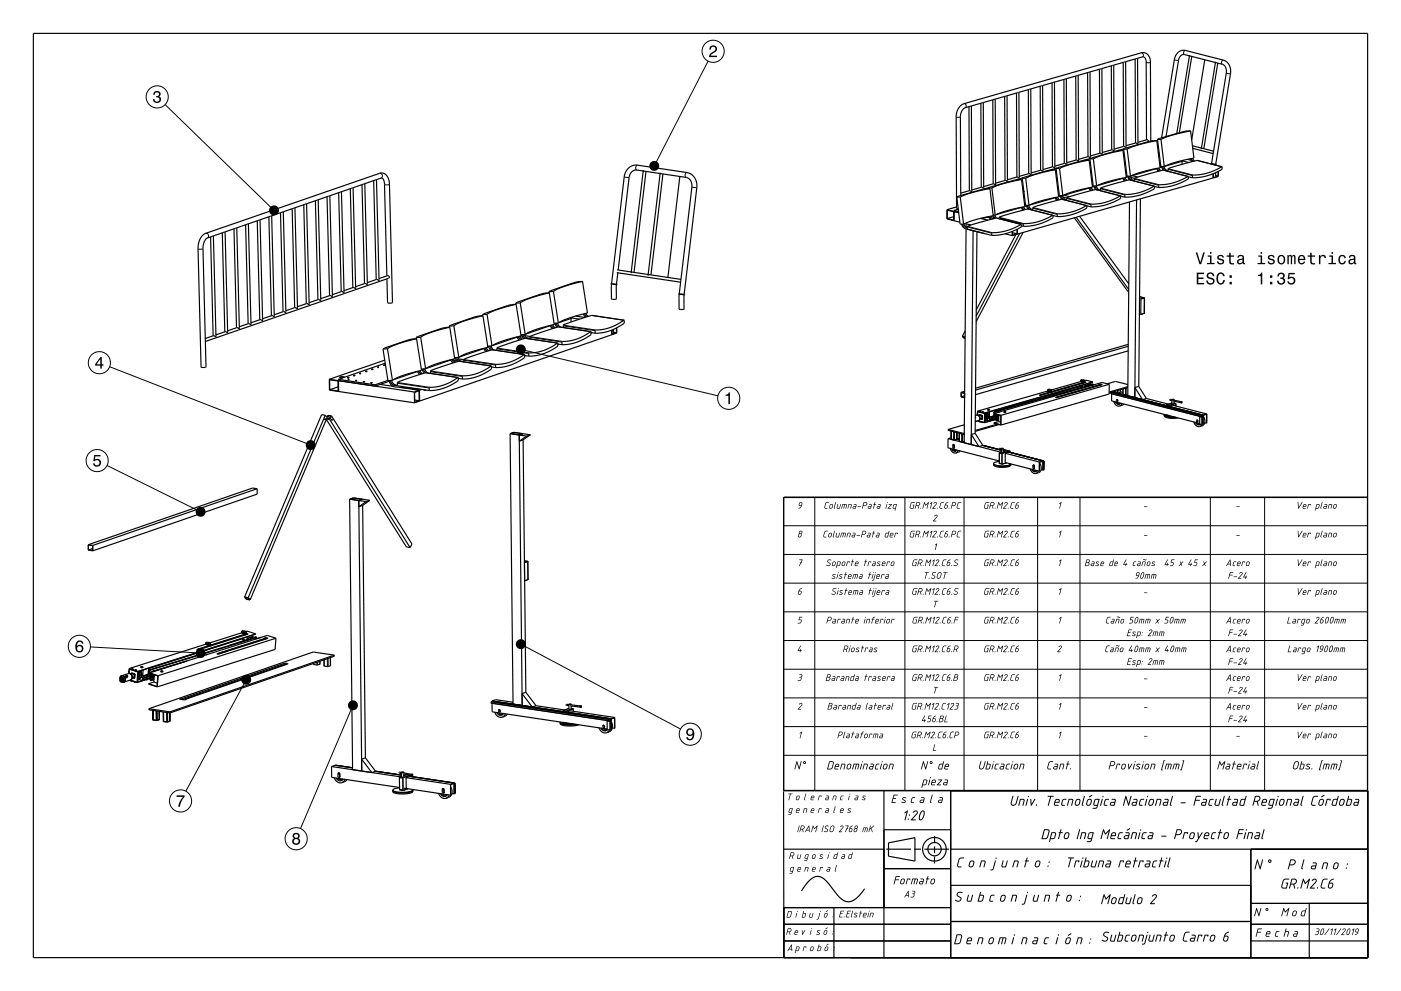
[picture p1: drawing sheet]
<svg xmlns="http://www.w3.org/2000/svg" width="420mm" height="297mm" viewBox="0 0 420 297" stroke-linecap="round" stroke-linejoin="round" font-family="sans-serif">
<g fill="none" stroke="#000" stroke-width=".35">
<path d="M10 10h400v277h-400zM333.2 19.7l.1 25.2M333.9 19.5l-3.6 1M333.9 19.5l.1 25.5-.1 .2-.6-.3M336.7 18.7l.1 25.2M337.5 18.5l-3.6 1M337.5 18.5l.1 25.5-.1 .2-.6-.3-2.9 .8M340.3 17.7l.1 25.2M341 17.5l-3.5 1M341 17.5l.1 25.4-.1 .3-.5-.4-2.9 .9M341 17.5l1.9-.4 .4 .4 .3 .8 .1 23.6M356.6 16.5l-3.8 23.5"/>
<path d="M357.3 16.9l-3.8 22.9M361.2 17.9l-3.9 24M364.4 18.5l-4.3 26.2M365.1 18.9l-4.2 25.7M290.5 32l.1 25.1M291.2 31.8l-2.3 .7-.6 .9-.3 1.1v24.1M291.2 31.8l.1 25.4-.1 .3-.5-.4-2.7 .8M294.1 30.9l.1 25.2M294.8 30.7l-3.6 1.1M294.8 30.7l.1 25.5-.1 .3-.6-.4-2.9 .8M297.6 29.9l.1 25.2M298.4 29.7l-3.6 1"/>
<path d="M298.4 29.7l.1 25.5-.1 .2-.6-.3M299.8 29.3h.1M301.2 28.9l.1 25.2M301.9 28.7l-3.5 1M301.9 28.7l.1 25.5-.1 .2-.6-.3-2.8 .8M304.7 27.9l.1 25.2M305.5 27.7l-3.6 1M305.5 27.7l.1 25.4-.1 .3-.6-.4-2.9 .9M308.3 26.9l.1 25.1M309 26.7l-3.5 1M309 26.7l.1 25.5-.1 .2-.6-.4M311.8 25.8l.2 25.2"/>
<path d="M312.6 25.6l-3.6 1.1M312.6 25.6l.1 25.5-.1 .3-.6-.4-2.9 .8M315.4 24.8l.1 25.2M316.1 24.6l-3.5 1M316.1 24.6l.1 25.5-.1 .2-.6-.3M318.9 23.8l.2 25.2M319.7 23.6l-3.6 1M319.7 23.6l.1 25.5-.1 .2-.6-.3-2.9 .8M322.5 22.8l.1 25.2M323.2 22.6l-3.5 1M323.2 22.6l.1 25.5-.1 .2-.6-.3M326.1 21.8l.1 25.1"/>
<path d="M326.8 21.6l-3.6 1M326.8 21.6l.1 25.5-.1 .2-.6-.4M329.6 20.7l.1 25.2M330.3 20.5l-3.5 1.1M330.3 20.5l.1 25.5-.1 .3-.5-.4-2.9 .8M356.9 39.2l1 8.2-5.5 1.2-3.4 1.3M356.9 39.2l-2.2 .3-7.7 2.3M356.9 39.2l-5.7 1.4-3.2 1.2M95.4 59.9l-3.5 1.2M95.4 59.9l.8 30-.1 .2-.7-.3-2.7 .9M98 59l.8 29.6M98.9 58.7l-3.5 1.2"/>
<path d="M98.9 58.7l.7 30v.2l-.7-.3-2.7 .9M101.5 57.7l.8 29.7M102.4 57.5l-3.5 1.2M102.4 57.5l.7 30v.2l-.7-.3-2.8 .9M105 56.5l.8 29.7M105.9 56.3l-3.5 1.2M105.9 56.3l.7 30v.2l-.7-.3-2.8 .9M108.5 55.3l.8 29.7M109.4 55l-3.5 1.3M109.4 55l.7 30.1v.2l-.7-.3-2.8 .9M112 54.1l.8 29.7M112.9 53.8l-3.5 1.2"/>
<path d="M112.9 53.8l.7 30.1v.2l-.7-.4-2.8 1M112.9 53.8l1.6-.4 .4 .4 .3 1.1 .8 27.8M192.9 51l-3.7 30.9M193.7 51.4l-3.6 30.2M197.9 51.8l-3.6 30.8M198.7 52.1l-3.6 30.3M203.8 52.9l-3.6 30.2M286.8 59l1 8.2h1.1M286.8 59l1.1 .1M287.9 59.1l1 8.1M296.3 56.3v.2M296.3 56.3h1.1"/>
<path d="M296.6 56.2l-1.5 .4M296.8 56.5l-5.6 1.3-3.3 1.3M296.8 56.5l1 8.1-5.4 1.3-3.5 1.3M296.8 56.5l-2.2 .2-7.8 2.3M297.4 56.3l1 8.2M297.8 55.1l-2.9 .8M306.2 53.8l1 8.1-5.5 1.3-3.3 1.3M306.2 53.8l-5.5 1.3-3.3 1.2M306.2 53.8l-2.2 .2-7.7 2.3M306.5 53.4l.9 8.1h1.1M306.5 53.4h1M306.6 53.3l-2 .6"/>
<path d="M306.8 56.3h-.2M306.9 57.5h.1M306.9 57.4v.1M306.9 57.1h-.3M306.9 57.4h.1M307.5 53.4l1 8.1M308.4 52l-2.8 .9M315.5 50l-2.8 .8M316.3 59.2l.5 .9M316.3 59.3l-7.7 2.2M316.4 50.9l-2.2 .2-7.7 2.3M316.4 50.9l-5.6 1.2-3.3 1.3"/>
<path d="M316.4 50.9l1 8.1M316.6 59.2l.6 .8M316.6 50.5l1 8.1h1M316.6 50.5h1M316.8 50.4l-1.9 .5M316.9 53.4h-.2M317 59.1l.6 .8M317 54.1l-.2 .1M317.4 59l-5.6 1.3-3.3 1.2M317.6 58.6h-.3M317.6 50.5l1 8.1M317.8 58.8l.1 .1"/>
<path d="M317.9 58.6l.4 1.1M317.9 58.8l-.5 .2M318.1 58.6l.7 1.2M318.3 59.7l7.5 1.9M318.3 59.7l-8.1 2.2-.6 .3v.8M318.5 58.6l.5 1 .7 .3M318.7 59.1l1.1 .2M318.9 58.5l1.7 .4M322.6 48l-2.8 .8M326.2 46.9l-2.9 .9M326.5 56.3l.5 .9M326.5 56.3l-7.7 2.3"/>
<path d="M326.5 48l-2.2 .2-7.7 2.3M326.5 48l-5.5 1.2-3.4 1.3M326.5 48l1 8.1M326.7 56.2l.6 .9M326.7 47.6l1 8.1M326.7 47.6h1.1M326.9 47.5l-1.9 .5M327.1 51.6h.1M327.1 50.5h-.3M327.1 51.7h.1M327.1 51.6v.1M327.2 51.6h.1"/>
<path d="M327.1 56.2l.6 .8M327.2 51.6v.1M327.2 51.2l-.3 .1M327.2 51.6h-.1M327.2 51.7h.1M327.5 56.1l-5.6 1.3-3.3 1.2M327.7 55.7h-.2M327.7 55.7h1.1M327.8 47.6l1 8.1M328 55.7l.4 1.1M328 55.9l-.5 .2M328.3 55.7l.6 1.2"/>
<path d="M328.4 56.8l7.5 1.9M328.4 56.8l-8.1 2.3-.5 .2-.1 .8M328.7 55.7l.5 1 .7 .3M333.3 44.9l-2.9 .8M335.9 58.7l.1 .8-3.2 1.5-2.9 .8-2.8 .2M335.9 58.7l-4.3 1.9-2.4 .5-2 .1-.1 .8M336 58.8l1.2 .3M336.6 53.4l.5 .9M336.6 53.4l-7.7 2.2M336.7 45.1l.9 8.1-5.7 1.3-3.1 1.2M336.7 45.1l-2.3 .2-7.7 2.3M336.7 45.1l-5.6 1.2-3.3 1.3"/>
<path d="M336.9 53.3l.6 .9M336.9 44.7l1 8.1h1M336.9 44.7h1M337.1 44.6l-1.9 .5M337.2 47.5l-.2 .1M337.3 53.3l.6 .8M337.3 48.3l-.2 .1M337.9 52.8h-.3M337.9 44.7l1 8.1M338.1 52.8h.1M338.1 52.8l.5 1.1M338.2 53l-.6 .1"/>
<path d="M338.4 52.8h.1M338.4 52.8l.7 1.2M338.6 53.9l7.4 1.9M338.6 53.9l-8.3 2.3-.4 .2v.7M338.8 52.8l.5 .9 .7 .4M338.9 53.1l1.2 .3M339.4 52.6l1.7 .5M340.7 59.9l-.5 59.3M341.9 59.6l-.5 56.2M344.2 42.5v-.4l-.3-.2-2.8 .8M345 42.3l-.1-23.9-.6-1.7-.6-.7-.7-.2h-.8l-53.3 15.3-.8 .5-.7 .8-.7 2.2 .1 27.8 .5 .2M346 55.8l.1 .8-3.1 1.5-3 .8-2.8 .2"/>
<path d="M346 55.8l-4.3 1.9-2.1 .4-2.3 .2-.1 .8M346.1 55.9l1.2 .3M346.7 50.5l.5 .8M346.8 50.5l-7.7 2.2M346.8 42.2l1 8.1-5.8 1.3-3.1 1.2M346.8 42.2l-2.2 .2-7.7 2.3M346.8 42.2l-5.6 1.2-3.3 1.3M347 50.4l.6 .9M347 41.8l1 8.1h1M347 41.8h1M347.2 45.5l.3 .1M347.3 46l.2 .1"/>
<path d="M347.4 50.4l.6 .8M347.4 46.1h.1M347.5 46.1h.1M347.5 45.7l-.3 .1M347.5 46v.1M348 49.8l-.3 .1M348 41.8l1 8.1M348.3 49.9h.1M348.3 49.9l.4 1.1M348.3 50.1l-.5 .1M348.5 49.9h.1M348.6 49.9l.6 1.2"/>
<path d="M348.7 51l7.5 1.9M348.7 51l-8.2 2.3-.5 .2v.7M349 49.9l.4 .9 .8 .4M349.6 40.9l3.7-22.9 .5-1.1 .6-.5 .6-.1 11.8 3.1 .7 .9 .2 1.5-4.5 27.2 1.3 .2 4.4-27.3-.2-1.9-1-1.5-.9-.5-11.6-2.9-1.2 .1-1.1 .8-.8 1.8-3.9 23.5M354.4 48.3v.9M354.7 48.3l1.7 .4M354.7 48.3l-5.5 1.5M354.7 48v.3M356 47.8l1.1 .2M356.1 52.9l-4.3 1.9-2.1 .4-2.2 .2-.2 .8M356.2 52.9h.1M356.2 52.9v.1"/>
<path d="M356.2 53v.6l-3.4 1.6-2.6 .8-2.9 .2M356.2 53l1.3 .3M356.9 47.6l.5 .8M357.1 47.5l.6 .9M357.5 43.7l6.3 1.6M357.5 47.4l.6 .8M357.6 44.5l6.1 1.5M363.2 49.1v.1M363.2 49l-.1 .1 .8 .2h.6v-.1M363.7 53.3l-58.7 16.9M363.7 52.1v1.2M363.8 52v1.2l1.4-.4"/>
<path d="M364.4 52.6l.8 .2M364.4 51.7v1.1M364.4 49.3v.2M365.2 51.4v1.4M365.3 51.4l-.1 1.5-1.5 .4M366.3 50l.1 .7-3.2 1.5-2.9 .9-2.8 .2M366.3 50l-7.4-1.9-8.3 2.3-.4 .2v.7M366.3 50l-4.3 1.9-2.4 .4-2 .2-.1 .8M63.1 71l.8 29.6M64 70.7l-2.2 .9-.6 1-.3 1.3 .9 36.1-1.3 .1-.2-.1-.9-35.7 .6-2.7 .7-1.1 .8-.5 52.3-18 1-.1 .8 .4 .6 .7 .5 2 1 35.7-.3 .1-1.2-.1-.2-7.1M64 70.7l.7 30v.3l-.7-.4-2.5 .9M66.6 69.8l.8 29.6"/>
<path d="M67.5 69.5l-3.5 1.2M67.5 69.5l.7 30v.3l-.7-.4-2.8 1M70.1 68.6l.8 29.6M71 68.3l-3.5 1.2M71 68.3l.8 30-.1 .3-.7-.4-2.8 .9M73.6 67.4l.8 29.6M74.5 67.1l-3.5 1.2M74.5 67.1l.7 30v.3l-.7-.4-2.8 .9M77.1 66.2l.8 29.6M78 65.9l-3.5 1.2M78 65.9l.7 30v.3l-.7-.4-2.8 .9M80.6 65l.8 29.6"/>
<path d="M81.4 64.7l-3.4 1.2M81.4 64.7l.8 30-.1 .3-.6-.4-2.8 .9M84.1 63.8l.8 29.6M84.9 63.5l-3.5 1.2M84.9 63.5l.8 30-.1 .3-.7-.4-2.7 .9M87.6 62.6l.7 29.6M88.4 62.3l-3.5 1.2M88.4 62.3l.8 30-.1 .3-.7-.4-2.7 .9M91.1 61.4l.7 29.6M91.9 61.1l-3.5 1.2M91.9 61.1l.8 30-.1 .3-.7-.4-2.7 .9M94.6 60.2l.7 29.6"/>
<path d="M283.9 62.8v2.8l3.9 1M283.9 62.8l3.5 .9M284 63l1.9 .5v2.5l-1.9-.5zM285.9 64.9l-1.9 .6M286 63.1v3M286 63.1l1.4 .3M286.8 62l-2.9 .8M287.3 62.7l-1.3 .4M288.3 67.2l.4 .8 .7 .5 7.9 2.1M288.5 67.2l.6 .8 .9 .3M289 67.1l.4 .7 .6 .3M289.3 67l1.7 .4"/>
<path d="M289.6 68.6l-.5 64.1M289.6 67.1v.9M291.7 69.1l-.5 64.1M292.9 69.4l-.6 60.5M294.4 65.5l-.4-.1 2.1 .6M294.4 65.3v.2M295.2 70h.1M296 65.1l.5-.2 .4 .9M296 65.1l.7 .2M296 65.1l-1.6 .4M296.8 64.8l.4 .9M297.2 64.7l.4 .9"/>
<path d="M297.5 65.5l.3 .1M297.6 64.7l.4 .8M297.7 64.5h.7M297.9 64.5h.1M297.9 64.5l.4 .9M298.3 64.5l.4 .8M298.8 65.4l-8.4 2.3-.4 .1v.9M298.8 65.4l7.3 1.8M301.3 70.1l2.1 .5M303.5 69.4l-.1 1.2M303.5 69.7l1.4 .4M303.5 69.3v1.2l1.4-.4"/>
<path d="M304.6 70.3l-11.9 22.6M304.9 68.7v1.4M305 70.2l-1.6 .4M305 68.7v1.5M305.7 70l-13 24.7M306.1 67.2l-4.3 1.9-2.3 .5-2.1 .1-.1 .9M306.1 67.2l.1 .8-3.1 1.5-3 .8-2.8 .3M306.2 62.1l.5 .9M306.2 67.7l.6 .1M306.2 62.2l-7.6 2.1M306.5 62.1l.5 .8M306.7 69.7l-14.1 26.7"/>
<path d="M306.9 62l.5 .8M307.4 61.5h-.2M307.7 61.5l.5 1.1M307.8 61.7l-.6 .2M308 61.5v.1M308 61.6l.7 1.1M308.2 62.6l-8 2.2-.7 .3v.4M308.2 62.6l8.7 2.3M308.4 61.5l.5 .9 .7 .4M315.6 64.5l-2.2 1.1-2.1 .8-2.1 .5-2.3 .1-.1 .8M315.6 64.5h.1M315.6 64.5l.1 .8-3.2 1.5-2.9 .8-2.8 .2"/>
<path d="M322.1 65.3l16 22 .3 .1M322.6 65.1l15.8 21.7M323.7 64.8l14.7 20.3M325.8 61.6l-4.4 1.9-2.1 .4-2.3 .2-.1 .8M325.8 61.6v.1M325.8 61.7l1.3 .3M325.8 61.7v.7l-3.4 1.6-2.9 .7-2.6 .2M338.6 60.5l-.5 58.1M113.6 83.5l2.6-.9 .5 .3-.3 .5-54.8 18.9M134.7 97.7l.1 .4M134.8 98.1l1.5 9.4-5.7 1.6-3 1.4M134.8 98.1l-2.6 .4-7.4 2.7"/>
<path d="M134.8 98.1l-5.7 1.5-3 1.5M136.1 97.6l1.4 9.5M136.1 97.6l-1.4 .1M144.7 94.3v.3M144.8 94.6l1.5 9.5-5.7 1.6-3.1 1.4M144.8 94.6l-2.6 .4-7.5 2.7M144.8 94.6l-5.7 1.6-3 1.4M146 94.2l1.5 9.5M146 94.2l-1.3 .1M154.6 90.9l.1 .3M154.7 91.2l-2.6 .4-7.4 2.7M154.7 91.2l-5.5 1.5-3.2 1.5"/>
<path d="M154.7 91.2l1.5 9.5M156 90.8l1.4 9.4M156 90.8l-1.4 .1M164.6 87.4v.4M164.7 87.8l-2.6 .4-7.5 2.7M164.7 87.8l-5.7 1.6-3 1.4M164.7 87.8l1.5 9.4M164.9 97.5l.7 1M165 97.6l-7.4 2.6M165.3 97.4l.8 1M165.7 97.4l.8 .8M165.7 97.3v.1"/>
<path d="M165.9 87.3l1.5 9.5M165.9 87.3l-1.3 .1M166.2 97.2l-5.5 1.6-3.3 1.4M166.4 96.9h.1M166.4 96.9l.6 1.2M166.4 97.1l-.2 .1M166.7 96.9l.7 1.1M167.2 96.8l.2 .7 .6 .5M167.4 96.8l-1.3 .1M171.2 95.5v1M171.6 95v.3M171.6 95.3l2.1 .4"/>
<path d="M171.6 95.3l-4.1 1.4M172.5 94.7l2.8 .4M174.6 84.3l1.5 9.5-5.7 1.6-3 1.4M174.6 84.3l-2.6 .4-7.4 2.7M174.6 84.3l-5.9 1.7-2.8 1.3M174.9 94.1l.7 1M175.2 94l.8 .9M175.6 93.9l.8 .9M177.1 99.4l-2.2 1.3-2.1 .9-2 .6-2.3 .1v1M177.1 99.4h.1M177.1 99.4l.1 .9-3.1 1.8-2.9 .9-2.7 .3M177.1 99.4l-9.7-1.4-8 2.6-.5 .3v.7"/>
<path d="M177.2 99.7l1.2 .2M177.2 99.7h.2M183.3 85l1.4 .2M183.3 85.1v4.5l.3 .1 1.2-.1v-4.3M183.3 85l3.9-32.3 .5-1.3 .8-1.1 1.2-.7 1.4-.1 15.2 2.3 1.4 .8 1 1.5 .2 2.1-3.8 32-1.5-.2M183.3 85l-.1 .1 1.6 .1M183.4 98.9v1.4M183.4 98.9l.1 1.3 1.3-.5M183.9 98.7v1.1M183.9 99.6l.9 .1M184.7 85.2h.1M184.7 85.3h.1"/>
<path d="M184.8 85.2v.1M184.8 85.2h-.1M184.8 85.2h.1M184.8 98.3v1.4M184.9 98.3v1.5l-59.1 20.4M184.9 81.7l19.1 2.9M185 80.9l19.1 2.8M185.2 81.8l-.2 3.4-.2 .1M185.3 80.9l3.3-27.8 .5-1.3 .8-.7 1-.1 15.2 2.3 1.1 1.1 .2 1.5-3.8 32.1M187.1 96v.9l-3 1.7-2.9 1-2.8 .3M187.1 96l-9.7-1.5-8 2.7-.5 .2v.8M187.1 96l-2.2 1.3-2.1 .9-2 .5-2.3 .2-.1 1"/>
<path d="M203.6 88.2v4.4l.3 .1 1.2-.1v-4.3M203.6 88l-.1 .1 .9 .2h.8l-.1-.1M289.3 99.2l-.8 1.6M341.6 94.1l.4 .1M341.6 89.5l.4 .1v4.6M341.6 88.9l1.5 .4v4.6l-1.1 .3M342 94.2h.1M98.7 113.7l.1 3.2 25.5 3.8M98.7 113.7l25.5 3.8M98.8 113.8l2.6 .4v3l-2.5-.4zM101.4 115.9l-2.5 .9M101.5 113.7v3.6"/>
<path d="M101.5 113.7l10.9 1.6M103.2 113.1h-1.4M103.3 113.1l-.8-.2-.7 .2 1 .1M104.2 113.2h.1M104.2 113.1l.1 .1M104.3 113.2h.1M104.2 113.1h.1M104.3 113.2h.2M104.3 113.2l.1 .1M104.4 113.7h.1M104.4 113.7v.1M104.4 113.8h.2"/>
<path d="M104.4 113.2v.1M104.4 113.8h.1M104.5 113.1v.1M104.5 113.1h-.3M104.5 113.2h-.1M104.5 113.2l-.1 .1M104.5 113.2h.1M104.5 113.7v.1M104.6 113.7h-.2M104.6 113.7h.1M104.6 113.7h-.1M104.6 113.8h-.1"/>
<path d="M104.6 113.7v.1M106 112.5l.1 .1M106 112.6h.1M106 112.5v.1M106 112.5h.1M106.1 112.6h.2M106.1 112.6h.1M106.2 112.6h.1M106.3 112.5h.1M106.3 112.5h-.3M106.3 112.5l-.1 .1M106.6 114l.1 .1"/>
<path d="M106.7 114h-.1M106.8 114h.1M106.7 114.1h.1M106.8 114v.1M106.8 114.1h.1M106.9 114.1h-.2M106.9 114h.1M106.9 114h-.2M106.9 114l-.1 .1M107.8 111.9h.1M107.8 111.9v.1M107.8 112h.1"/>
<path d="M107.9 112h.2M107.9 111.9h.1M107.9 112h.1M108 111.9v.1M108.1 111.9h-.3M108.1 111.9h.1M108.1 111.9h-.1M108.1 112h-.1M108.1 111.9v.1M108.9 114.4h.1M108.9 114.4l.1 .1M108.9 114.3v.1"/>
<path d="M108.9 114.3h.1M109 114.5h.1M109 114.4v.1M109 114.4h.1M109.1 114.3h.1M109.1 114.3h-.2M109.1 114.4v.1M109.1 114.5h-.2M109.1 114.3l.1 .1M109.2 114.4h-.1M109.2 114.4l-.1 .1M109.6 111.4h.1"/>
<path d="M109.6 111.3l.1 .1M109.7 111.3h.1M109.6 111.3h.1M109.7 111.4h.2M109.7 111.4h.1M109.8 111.3v.1M109.9 111.3h.1M109.9 111.3h-.2M109.9 111.3h-.1M109.9 111.4h-.1M109.9 111.3v.1M111.2 114.8h.1"/>
<path d="M111.2 114.7h.1M111.2 114.7h.2M111.2 114.8h.2M111.4 114.7v.1M111.4 114.8h-.2M111.4 110.7h.1M111.4 110.7l.1 .1M111.4 114.7h.1M111.4 114.7h-.2M111.5 110.7h.1M111.4 110.6v.1M111.4 110.6h.1"/>
<path d="M111.5 114.7h-.1M111.5 114.8h-.1M111.5 114.7v.1M111.5 110.8h.1M111.6 110.7v.1M111.7 110.8h-.2M111.7 110.6v.1M111.7 110.6h-.3M111.7 110.7h-.1M111.7 110.7l-.1 .1M111.7 110.7h.1M113.2 110l.1 .1"/>
<path d="M113.2 110v.1M113.2 110.1h.2M113.2 110h.1M113.3 110.1h.1M113.4 110.1h.1M113.5 110.1h-.2M113.5 110h-.3M113.5 110h.1M113.5 110l-.1 .1M113.5 110v.1M113.5 110.1h-.1M113.9 115.2l4 .6"/>
<path d="M113.9 115.2l-1.5 .5v-.4M114.8 104.6l1.5 9.5 1.3-.1M115 109.5h.1M115 109.4l.1 .1M115.1 109.5h.1M115 109.4h.1M115.1 109.4h.2M115.2 109.4h.1M115.2 109.4h-.1M115.2 109.5h.1M115.3 109.5h-.2M115.3 109.4h.1"/>
<path d="M115.3 109.4l-.1 .1M115.3 109.5h-.1M115.3 109.4v.1M115.3 107.9l-16.6 5.8M115.5 108.9l-14 4.8M116.2 104.5l1.4 9.5M116.2 104.5l-1.4 .1M116.3 114l-3.9 1.3M116.6 114.1l.6 1.2 1 .6 7.6 .7M116.7 114.3l-2.8 .9M117 114l.7 1.3 1.4 .3M117.4 114l.7 1.1 1 .3"/>
<path d="M117.4 114h.1M119.8 116.1l5.9 .9M120.2 116.1h-.1M124.1 116.5l-.6 .1M124.2 117.5l.1 3.2M124.3 117.6l1.4-.5v3l-1.4 .5zM124.3 119.9l1.4 .2M124.8 101.2v.3M124.9 101.5l1.5 9.5-5.5 1.5-3.3 1.5M124.9 101.5l-5.9 1.7-2.8 1.3M124.9 101.5l-2.6 .4-7.5 2.7M125.5 111.2l.8 .9"/>
<path d="M125.7 117l.1 3.2M125.7 117l-1.5 .5M125.8 112.3l-.7-1-7.3 2.6M125.9 111.1l.8 .9M126.1 101.1l1.5 9.4M126.1 101.1l-1.3 .1M126.5 116.7l-.8 .3M126.6 110.6h.1M126.6 110.6l.6 1.2M126.6 110.8l-.2 .1M126.9 110.6l.7 1.1M127.1 116.8l.3 .2"/>
<path d="M127.4 110.6l.2 .6 .6 .6M127.5 116.9l-.1 .1M127.6 110.5l-1.3 .1M127.7 116.9l-.3 .1M135.1 107.8l.7 1M135.1 107.9l-7.4 2.6M135.4 107.7l.8 1M135.8 107.6l.8 .9M136 107.9l.9 .1M136.5 107.4l-.2 .1M136.5 107.2l.6 1.2M136.9 107.1v.1"/>
<path d="M136.9 107.2l.6 1.1M137.3 113.1l-2.2 1.4-2 .9-2.1 .5-2.3 .2v.9M137.3 113.1h.1M137.3 107.1l.8 1.2M137.3 113.1l.1 .9-3.1 1.8-2.9 1-2.7 .2M137.3 113.1l-9.7-1.4-8.5 2.9v1l9.6 1.4M137.4 107.1h-.1M137.4 113.4l1.2 .2M137.4 113.4v.1M137.5 107.6l1.5 .2M137.5 107.1l-1.2 .1M137.6 113.4l-.2 .1"/>
<path d="M138 108.2l1 .2M139 107.8v.7M145 104.4l.7 1M145.1 104.5l-7.4 2.5M145.4 104.3l.8 .9M145.8 104.2l.8 .9M146.5 103.7l.6 1.3M146.5 104l-.2 .1M146.8 103.7h.1M146.9 103.7l.6 1.1M147.3 109.7v.9l-3 1.8-2.9 .9-2.8 .3M147.3 109.7l-9.7-1.4-8.1 2.6-.4 .3v.7"/>
<path d="M147.3 109.7l-2.2 1.3-2.1 .9-2.3 .6-2 .1-.1 1M147.3 103.7l.2 .6 .6 .6M147.3 110l1.3 .2M147.4 110h.1M147.5 103.7l-1.3 .1M155 101l.7 .9M155 101l-7.4 2.6M155.3 100.9l.8 .9M155.7 100.8l.8 .9M155.7 100.8h.1M155.8 100.9l.9 .2M156.2 100.7l-5.5 1.5-3.2 1.5"/>
<path d="M156.4 100.3l.6 1.2M156.5 100.5l-.3 .1M156.8 100.3h.1M156.8 100.3l.6 1.1M157.2 106.3l.1 .9-3.1 1.7-2.9 1-2.7 .3M157.2 106.3l-9.7-1.5-8.5 3M157.2 106.3l-2.2 1.3-2.1 .9-2.2 .6-2.1 .1v1M157.3 100.3l.1 .5 .6 .7M157.3 100.6l1.7 .2M157.4 100.2l-1.2 .1M157.5 106.6h-.2l1.2 .1M157.7 101.2l1.2 .2"/>
<path d="M167.1 102.8l-2.1 1.4-2.1 .9-2.3 .5-2 .2-.1 .9M167.2 102.8h.1M167.2 102.8v.9l-3 1.8-2.9 1-2.8 .2M167.2 102.8l-9.7-1.4-8 2.6-.5 .3v.7M167.2 103.1l1.3 .2M167.3 103.1h.1M288.1 117.6v1.3l1.1 .3M288.1 117.6l1.1 .2M288.2 117.6l.9 .3v1.3l-.9-.3 .9-.3M288.5 100.8l.8 .6M288.5 100.8l.8 .3M288.6 100.9l.5 .5 .1-.4"/>
<path d="M289.2 117.3l-1.1 .3M311.6 118.4l.1 .1M311.7 118.4h.1M312.7 119.3h.3M312.7 119.3l.3 .1M312.7 119.3l-14.2 4M312.7 119.2h.3M312.7 119.3h.1M312.7 119.2v.1M312.8 119.2h.1M312.9 119.4l-14.4 4M313 119.2v.2"/>
<path d="M313 119.3h.1M314.1 117.1h.1M314.1 116.7h.1M314.1 116.7v.4M314.1 116.7l1 .1M314.1 117.1l.1 .1M314.1 116.8h1M314.1 117.1l.6 .2M314.2 117.2h.1M314.2 117.2l-21.2 6M314.2 116.9l.1 .1M314.2 116.9v.1"/>
<path d="M314.2 117h.1M314.2 117.3l.5 .1M314.2 116.8l.1 .3M314.2 116.8l.2 .2M314.2 116.8h.1M314.2 116.9l.1 .2M314.2 116.9h.1M314.2 117.1h.1M314.3 116.9l-.1 .1M314.3 117h.1M314.4 117l-.1 .1M314.6 117.3l.1 .1"/>
<path d="M314.6 117.3h.1M314.7 117.4h.1M314.7 117.3h.1M314.7 117.3v.1M314.8 117.3h-.1M314.8 117.4h.1M314.8 117.3v.1M314.8 117.3h.1M314.8 117.2l.1 .1M314.8 117.2h-.1M314.8 117.2v.1M314.9 116.9l-.1 .3"/>
<path d="M314.9 116.9v.4M315 117.2l-.1 .1M315 117.2v.1M315 116.9h.2M315 116.9v.4M315 117.3h.1M315 117.3h.2M315 117.3l.2 .1M315 117.3l-.2 .1M315 117.4h.1M315 117.4h.2M315 117.3l.3 .1"/>
<path d="M315.1 116.8h.1M315.1 116.9h-.1M315.1 116.9h.1M315.1 116.8l-.2 .1M315.1 116.8v.1M315.2 116.9h.1M315.2 117.3l.1 .1M315.2 117.3h.1M315.2 117.4h.1M315.2 117.3h-.2M315.2 116.9v.4M315.2 117.5h.2"/>
<path d="M315.2 117.5l-3.5 1M315.2 117.4v.1M315.3 117.4h-.1M315.3 117.3h.1M315.3 117.4h.1M315.3 117.4l-3.6 1M315.3 117.3v.1M315.4 117.3l-.1 .1M315.4 117.4h.1M315.5 117.4h-.2M315.5 117.5h.1M315.5 117.4v.1"/>
<path d="M316.5 119.1h.1M323.2 115.8v.3M323.2 115.2v.1M323.8 115.7l-.3 .3M323.8 115.7l.7 .4M323.8 115.7h.5l.3 .3M324 113.9h.1M324 114.3h.1M324 113.9v.4M324 114.9l.2 .1M324 113.9h1M324 114.3l.6 .1"/>
<path d="M324 113.9l1 .1M324.1 114.3h.1M324.1 114.3v.1M324.1 114.3l-8.9 2.6M324.1 114.4l.5 .1M324.1 114.1l.1 .1M324.1 114.1h.1M324.1 114v.2M324.1 114.2h.1M324.2 114v.2M324.2 114h.1M324.2 114.1h.1"/>
<path d="M324.2 114.1v.1M324.3 116.1l-.4-.2-25.6 7.3M324.6 114.5h.1M324.6 114.4h.1M324.6 114.4v.1M324.6 114.5l.1 .2M324.7 114.4l-.1 .1M324.7 114.5h.1M324.7 114.4v.1M324.7 114.5h.6M324.7 114.7h.6M324.7 114.7l-9.3 2.6"/>
<path d="M324.7 114.4h.1M324.7 114v.4M324.7 114l.1 .1M324.8 114.8l-9.4 2.6M324.8 114.4h.1M324.8 114.1v.3M324.9 114.1h.1M324.9 114.4v.1M324.9 114.4h.1M324.9 114.1v.3M324.9 114.5h.1M324.9 114.5h-.2"/>
<path d="M324.9 114.5h.4M325 114l-.2 .1M325 114.7l-13.3 3.8M325 114h-.3M325 114h.1M325.1 113.9h.1M325.1 113.9v.1M325.1 114v.1M325.1 114l.4-.1 2.1 .6M325.1 114.5h.1M325.1 114.4h.1M325.1 114.4l-.1 .1"/>
<path d="M325.1 114.4l.1 .1M325.1 114.4v.1M325.1 114.1h-.2M325.1 114.1v.3M325.2 114.5h.1M325.2 115.6l.4 .1M325.2 115.2v.4M325.2 115.8h.3M325.2 115.8v.1M325.3 114.5h.1M325.3 114.6h.1M325.3 114.7h.1"/>
<path d="M325.3 115.8h-.1M325.3 114.5l.2 .1M325.3 114.5l.1 .1M325.3 114.5v.2M325.4 114.6h.1M325.4 114.6h-.1M325.5 114.6l-.2 .1M326.2 115.5h.1M326.2 115.5l.1 .1M326.2 115.4h.3M326.2 115.5h.3M326.2 115.4v.1"/>
<path d="M326.2 115.5h.2M326.3 115.4h.1M326.4 115.3l-.1 .1M326.4 115.3v.1M326.4 115.4h-.1M326.4 115.4h.1M326.5 115.5h.1M326.5 115.4v.1M326.8 115.2h.1M326.8 114.8v.4M326.8 115.2l-1.6 .4M326.8 115.2l.4 .1"/>
<path d="M327.2 115.3h.2M327.2 115.3l.2 .1M327.2 115.3l-14.2 4M327.2 115.2h.1M327.2 115.2h.3M327.2 115.3h.3M327.2 115.2v.1M327.4 115.1v.1M327.4 115.4l-14.4 4M327.6 115.3h.1M327.5 115.2l.2 .1M327.5 115.2l.1 .1"/>
<path d="M327.6 115.3h-.2M327.6 115.3l-.2 .1M327.6 114.5l-32.4 9.4M327.6 114.5l-32.4 9.3M327.7 115.3h-.1M327.7 115.3v.1M328 115.9h.1M328 115.9v.1M328.9 115.6l.1 .1M329.5 115.2h.6M329.5 115.4h.6M329.5 115.4l-13 3.7"/>
<path d="M329.5 115.2v.2M329.5 115.2h.1M329.6 115.4l-13.1 3.8M329.7 115.2h.2zM329.7 115.2h.1M329.8 115.4l-13.3 3.7M330.1 115.2l.3 .1M330.1 115.2h.1M330.1 115.3h.3M330.1 115.2v.2M330.4 115.3l-.3 .1M332 115l2.4-.7 3.7 1"/>
<path d="M332.5 115.2l-32.4 9.3M332.5 115.2v2.9l-32.4 9.3M332.5 115.2l-2.1-.6-32.4 9.3M333 117.6v.4l27.4 7M333.1 117.6l27.3 7M333.2 117.6h.1M333.2 118v2.1l26.4 6.8M333.5 117.5l27.1 6.9M334.8 119.8l.2 .2-.1 .3M334.8 119.8l-.1 .3 .2 .2M334.8 119.7v.1M334.8 119.7l.3 .3-.1 .3"/>
<path d="M334.9 119.7l-.1 .1M334.9 119.8h-.1M335.9 117.4l.7 .2M335.9 116.8v.8l-.9 .2-.8-.3v-.2M336.6 116.6v1.6l.9 .2 .6-.2M338.1 116.2l-5.6 1.6M338.1 115.9l-5.6 1.6M338.2 105.2l-45.8 13.1M338.2 103.8l-45.7 13.1M338.2 103.2l-45.7 13.1M341.4 115.8l2.3 3.6M341.4 115.8l-1.2 .3 2.3 3.7 1.2-.4"/>
<path d="M343.7 119.4l6.6 1.7M351.4 119.7v1.3l.5-.1v-.7M351.4 119.8h-.7l.7 .3M351.4 119.7h.5M351.9 119.9l-.1 .3 2.1 .4M351.9 119.9h.1M351.9 119.9l2.1 .5M351.9 119.7v.2M97.4 125.5v.3zM97.4 125.5v.3M97.5 124.4l.6 .7-23.1 54.7M97.5 124.4l-1.1-.1-23.1 54.7"/>
<path d="M97.5 124.4l-23.1 54.7M97.8 125.7l24 38.2 1.1 .2M98.1 125.1l.2-.5 .6 .9M98.4 125.5l.1 .1M98.5 125.5l-.1 .1M98.5 125.5v.1M98.8 125.7l24.1 38.4M99.3 124.7l-.5 .9-.9-.1 .9 .2M99.4 124.7l-1.1-.2-.3 .5M99.4 124.7l-.6 1M99.4 124.7l24.1 38.3-.6 1.1M99.4 125.7l.1 .3z"/>
<path d="M99.5 125.6l-.1 .3M125.8 120.2l-1.5 .5M152.9 130l5 .7M152.9 130l.9 81M154.1 129.6l4.9 .7M154.1 129.6l-1.2 .4M154.1 129.6v.5M156.7 130l-1.1 .3M156.8 130l-1.1 .4 .8 81M156.8 131.8l.8 75.7M157.9 130.7l-2.2 1.5 1.1-.4M159 130.3l-1.1 .4"/>
<path d="M159 130.3l-2.2 1.5M284.2 131.5v2.7l15.4 3.9M284.2 131.5l15.9 4M284.2 128.7l4.9 1.2v.3l-4.9-1.2zM284.8 134.4l.8 1.1 1 .2M285.1 131.6h.1M285.2 131.2l-1 .3M285.2 129.2l-.1 2.4M285.3 134.5l.7 .7h.5l.3-.3M285.7 133.2l.4 .1M285.7 133.2l-.1 1.1 .4 .1M285.8 133.4l.1 .1"/>
<path d="M285.8 134.3l.1 .1M286.1 134v.1M286.1 134.1l-.1 .3M286.1 133.3l-.1 1.1M286.1 134.1v.2M286.8 131.6h.1M286.8 131.6l-.7 .2-.9-.2M286.8 131.5l.8 .2M286.9 129.7l-.1 1.9M287.3 135l-.7 .7M287.6 129.8v2.4l.8 .3 .7-.2M287.9 135.1l-1.3 .6"/>
<path d="M289.1 127.3l-4.9 1.4M292.3 129.9l-1.1 .3 2.3 3.6 1.1-.3M292.3 129.9l2.3 3.6M292.4 124.9v.3M292.4 124.6l.9-.1 .4 .9-.3 .6-1 .4M292.9 124.4l.5 .1 .4 .6v.6l-.4 .4M293 123.9v.3M293 123.9h.1M293 124v.2M293 124.1h.1M293 123.2v1.2M293 123.2l2.2 .6"/>
<path d="M293.1 126.2l2 .5M293.2 126.1l1.9 .5M293.4 126.1h.1M293.5 126.3l1.1 .3M293.5 126.3h.1M293.6 124.6h.6M293.6 124.5v.1M293.6 124.4v.2M293.6 124.4l.1 .1M293.6 126.3l.1 .1M293.6 126.3h.1M293.6 124.5h.1"/>
<path d="M293.6 126.3v.1M293.7 123.3h.1M293.7 124.4h.1M293.7 123.2l.1 .2 .1-.2M293.7 123.2h.2M293.7 123.3h.2M293.7 126.4h.2M293.7 124.5v.1M293.7 124.4l.1 .2M293.7 124.4h-.1M293.7 123.2h.1M293.7 124.4l.1 .1"/>
<path d="M293.7 124.4l.7 .1M293.7 124.3l.7 .2M293.8 123.2h-.1M293.8 123.2h.1M293.8 124.5h.1M293.9 123.2h.1M293.9 123.2h-.2M293.9 123.2h-.1M293.9 126.4h.1M294 123.3h.1M294 125.5l.2 .1M294 123.3h-.4"/>
<path d="M294.2 125.5h.1M294.2 125.4v.2M294.3 125.4h.1M294.2 124.6v.2M294.3 124.6h.1M294.2 124.7h.1M294.2 125.6h.1M294.2 126.5h-.1M294.2 124.8h.1M294.3 124.6v.1M294.3 125.4v.2M294.3 124.6v.2"/>
<path d="M294.3 124.6l-.1 .1M294.3 125.5h.1M294.3 125.6h.1M294.3 125.4l-.5 .2M294.3 124.6h-.1M294.3 124.8h.1M294.3 125.4l.1 .1M294.3 124.5l.1 .2M294.3 124.8v.6M294.3 124.5v.1M294.3 124.6l.1 .1M294.4 124.8h-.1"/>
<path d="M294.4 124.5l.1 .2M294.4 125.6h.1M294.4 124.8h.1M294.4 125.5l-.1 .1M294.4 124.7v.1M294.4 125.5v.1M294.4 124.5v1.1M294.5 125.5l-.1 .1M294.5 124.7v.8M294.5 123.5v.1M294.5 123.5h.1M294.5 123.4h.3"/>
<path d="M294.5 123.4v.1M294.6 126.6h-.1M294.6 123.4h.1M294.6 133.5l5.6 1.4M294.7 126.6h-.1M294.7 123.4h-.1M294.7 123.4h.1M294.8 126.6h-.2M294.8 123.6h-.3M294.8 123.5l-.3 .1M294.8 126.6h.1M294.8 123.5h.1"/>
<path d="M294.8 123.4v.1M294.8 123.5v.1M295.1 126.6v.1M295.2 123.9l-.1 2.7M295.2 123.8v.1M295.2 123.9l-2.1-.6v1.1M295.4 125.7h.3M295.4 124.3l.2 .5-.2 .4M295.4 124.1l.3 .7-.3 .6 .4-.2 .1-.4M295.4 123.9l.4 .3 .2 .5M295.4 123.8v2.7l-.3 .1M295.8 124.8h.1"/>
<path d="M295.8 124.8l.1 .1M295.8 124.7v.1M295.8 123.7l.2 .2M295.8 125.2l.2 .4M295.8 124.7h.1M295.8 125.4l.1 .1M295.8 124l.1 .1M295.8 125.3l.1 .2M295.8 125.3h.2M295.8 125.4h.1M295.9 124.1v.1M295.9 125.3l-.1 .1"/>
<path d="M295.9 125.2l.1 .1M295.9 125.2h-.1M295.9 123.9v.3M295.9 124v.1M295.9 124h-.1M295.9 124.1h.1M295.9 123.9l.1 .1M295.9 123.9l.1 .3M295.9 124.7h.1M295.9 123.9h.1M295.9 125.2h.1M295.9 124v.2"/>
<path d="M295.9 124h.1M295.9 125.5h.1M295.9 125.3v.2M295.9 125.2l-.1 .1M295.9 124.2h.1M295.9 124.7v.2M296 125.6h.1M296 124.2h.1M296 124.7h.1M296 125.3l-.1 .2M296 123.6l.4 .6 .1 .7-.3 .6-.5 .2M296 125.3v.2"/>
<path d="M296 125.5h-.1M296 124v.2M296 125.5h.1M296 124.2h-.1M296 125.6l-.3 .1M296 123.9l.3 1-.3 .7M296.1 122.7l.5 .1M296.1 122.7l.2 .2 .4-.2M296.1 122.7h.1M296.1 122.7h.6M296.6 125.7h.1M296.6 125v.1"/>
<path d="M296.6 125.2v.4M296.6 125.2h.1M296.6 122.8h.1M296.6 125.8l.7 .1M296.6 125.8v.4l-1.2-.3M296.6 123.4v1.6M296.6 125.7l.7 .2M296.6 125.1l.7 .1M296.6 125.1l.7 .2M296.7 125.8h-.1M296.7 125.2h-.1M297.3 125.2v.1"/>
<path d="M297.5 125.5l-.9 .2M297.5 125.4l-.9 .2M297.5 125.6v-.3v.3h.2M297.6 124.9h.1M297.6 124.8h.3M297.6 124.9h.3M297.6 124.8v.1M297.6 124.8l-1 .3M297.6 125h.3M297.6 125.9h.1M297.6 124.8h.1M297.6 125.2v.4h-.1"/>
<path d="M297.6 125.5l-.1 .1M297.7 126h.1M297.7 126l-2.6 .7M297.7 125.2v.4M297.7 125.9v.1M297.7 124.8h.1M297.7 125.9h.1M297.8 124.7v.1M297.8 124.8h.1M297.8 124.7l-.1 .1M297.8 125.8v.1M297.8 126h.1"/>
<path d="M297.8 125.9v.1M297.9 125.9h-.1M297.9 139.1l.9 .5 1.8 .2 1.7-.2 .7-.5M297.9 139.1v.4l.5 .3 2.2 .3 2-.3 .4-.3v-.4M297.9 138.9l.6 .5 1.7 .2 1.8-.1 1-.4M297.9 138.9v.2M297.9 124.8h.1M297.9 124.9h.1M297.9 124.8v.1M297.9 125.9h.1M297.9 125.8l.6-.2-3.4 1M297.9 125.8v.1"/>
<path d="M297.9 126.8l2.2 .6M297.9 124.9v.1M298 124l2 .5v2.8l-2.1-.5M298 123.9v.1M298 123.9l2.1 .6M298 124.5l.2 .1M298 123.4v.5M298 124v.5M298 123.4l.2 .1M298 124.5h.2v-.4v.5M298 123.4l.2 .5M298.1 123.3h.1"/>
<path d="M298.1 123.4h.4M298.1 123.4h-.1M298.1 124.6l-.3 .1M298.1 124.5l.1 .1M298.1 124.5l.1 .2M298.1 124.6l-1.5 .4M298.1 124.5h.1M298.1 125.7h.1M298.1 125.7l-.2 .1M298.2 123.3h.2M298.2 123.3h-.1M298.2 123l-.1 .4"/>
<path d="M298.2 123.4h.2M298.2 124.4l-.2 .1M298.2 123.5v.4M298.2 124.7h.2M298.2 124.7h.1M298.2 123.2h.1M298.3 124.6h.1M298.3 124.6v.1M298.3 123.2h.1M298.3 123.2h-.1M298.3 124.5l.1 .2M298.3 123.4l-.1 .1"/>
<path d="M298.3 124.7h.1M298.4 123.2h.1M298.4 124.6h.1M298.4 123.4h.1M298.4 124.7h-.1M298.4 124.7h.1M298.4 124.6h-.2M298.4 124.7h.2M298.4 123.2l.1 .2M298.5 125.8l.2 .1M298.5 125.6l-1.2 .3M298.5 125.7l-.7 .2"/>
<path d="M298.5 125.4l-.8 .2M298.5 125.3v.5M298.5 125.3h.1M298.5 125l-1.2 .3M298.5 125.3l.2 .1M298.5 124.9l-1.2 .3M298.5 124.7v.6M298.5 124.7l.2 .1M298.5 125.8l.9 .1v.4M298.5 125.3h.2M298.5 125.3v-.5h.2v1.1l-.2-.1M298.6 125.3l.1 .1"/>
<path d="M298.6 124.7h-.1M298.6 124.7h.1M298.6 125.9l.1 .2M298.6 124.6h.3M298.6 124.6v.1M298.7 125.2l-.2 .1M298.7 125l.7 .2M298.7 125l.7 .3M298.7 125.4v.5M298.7 125.4h.1M298.7 126.1h.2M298.7 125.1v.3"/>
<path d="M298.7 124.8v.2M298.7 124.6h.1M298.7 124.5l-.1 .1M298.7 124.5l.2 .1M298.7 125.9h.1M298.7 125.9v.2M298.8 124.5l-.1 .1M298.8 124.5v.1M298.8 124.8h-.1M298.9 124.6h.1M298.9 124.6h-.1M298.9 125.3l.2-.1-.4 .2"/>
<path d="M298.9 125.9h.1M298.9 126.1h-.2M298.9 125.9v.2M298.9 126v.1M298.9 124.7h-.2M298.9 124.6l.1 .1M298.9 124.7h.1M298.9 125.8l-.1 .1M299 125.9h-.4M299 125.8l-.1 .2M299 124.7h-.4M299 127.1l-6.6 1.9"/>
<path d="M299 125.8l-.3 .1M299 124.7h.1M299 124.6h-.1M299 124.4l-.6 .1M299 124.3l-.8 .3M299 124.7v-.4v.5h.2M299 124.7l.2 .1M299.2 123.5h.2M299.2 123.5h.3M299.2 123.5l-.1 .1M299.2 124.7h-.2M299.2 124.8v.1"/>
<path d="M299.2 124.8h.1M299.2 124.3v.5M299.3 123.5h.1M299.4 124.8h.1M299.4 124.8l-.3 .1M299.4 123.5h.1M299.4 123.5h-.1M299.4 125.3h.1M299.4 125.8h.1M299.4 125.2h.1M299.4 126.3l.6 .2M299.4 126.3l-1.5 .5"/>
<path d="M299.4 125.4l-.7 .3 .7 .1M299.4 125.3v.5M299.4 124.8h-.1M299.4 124.8h-.2M299.4 124.8l-.7 .2M299.4 124.4v.8M299.5 123.5h-.1M299.5 123.5h.1M299.5 127.2l-7.2 2.1M299.6 138.3l-1.2 .2-.5 .4M300.1 124.5v2.9M300.2 135.5l-.6 .3v3.1l.9 .2 1.3-.4"/>
<path d="M300.2 134.4v1.2h.6v-.7M300.2 134.5h-.5l.5 .3M300.2 134.4h.6M300.7 134.6l-.1 .3 1.8 .5M300.7 134.6h.1M300.7 134.6l1.7 .5M300.8 135l.5 .2M300.8 134.4v.2M301 123.4h.5M301 123.4l.3 .2 .2-.2M301.3 123.4h.1M301.4 135.9l-.1 2.7 10.3 2.6"/>
<path d="M301.4 135.9l10.2 2.6M301.4 135.1l-.6 .2M301.5 123.4h.1M302.4 135.4l.1 .1M302.4 135.1v.3M302.4 135.1l.4 .2-.3 .2M302.5 135.5l-1.1 .4M302.6 135.6l10.1 2.5M302.7 135.5l10.3 2.7M309.7 139.3l.4 .1M309.7 139.3l-.1 1.1 .4 .1M309.7 139.3h.1"/>
<path d="M309.8 139.5l.1 .2M310.1 139.4h-.1M310.1 139.4l-.1 1.1M311.6 138.5v2.7M311.6 138.8l.5 1v1l-.5 .7-1 .4M312.7 138.6h.1M312.7 138.1l-1.1 .4M312.8 138.6h.1M312.8 138.5v.1M312.8 138.1l-.1 2.8M312.8 138.1h-.1M312.9 138.5l-.1 .1"/>
<path d="M313 138.6h.1M312.9 138.5h.1M313 138.6h-.2M313 138.2v.3M313 138.5v.1M313 138.2h.1M313.1 138.6l-.4 .1M313.1 138.6l-.1 2.2-.3 .1M333.9 120.3l.7 1.2 1 .2M334.3 120.4l.8 .8h.4l.4-.4M334.9 120.3h.1M335 120.3h.1"/>
<path d="M335.1 120.2l-.2 .1M336.3 120.9l-.7 .8M336.9 121.1l-1.3 .6M349 124.3l.9 .5 2.2 .2M349 124.4l.3 .3 .9 .3 2.3 .1M349 124.4l.2 .5 .9 .3 3.1 .1M349 124.3v.1M349 124.2v.1M349.5 124.3l.9 .2v.3l-.8-.2zM349.6 121.3h.1M349.6 121.3v.3l.8 .2M349.6 121.3l.8 .2v.3"/>
<path d="M350.4 121.8l1.2-.3 10.2 2.6M350.9 124.7l-.5 .1M351.3 120.8l-1.7 .5M351.9 120.8l.6 .2v.7M354 120.4l-.1 .2M354 120.4h.3v.2l-.1 .2-.3-.2M357.9 126.5l.7 1.1 1 .2M358.3 126.6l.7 .7 .8-.2M358.8 125.9l.2 .2-.1 .3M358.8 125.9l-.1 .4 .2 .1M358.9 125.9h.1M358.8 125.9v.1"/>
<path d="M358.8 125.9l.3 .2-.1 .3M358.9 126.4h.1M358.9 125.9h-.1M359 126.4h.1M359.1 126.4h-.2M359.7 124.9l-.1 2.2 .7 .1M359.7 124.9l.6 .1M359.9 124.8l-.2 .1M360.3 127.2l-.7 .6M360.3 125v2.2M360.4 124.9h.1M360.4 125h.1"/>
<path d="M360.4 124.6v.3M360.5 124.9l-.2 .1M360.6 124.9h-.2M360.6 124.9h.1M360.6 127.2h-.3M360.6 124.4v.5l-.2 .1M360.6 124.4v2.8M360.6 124.4v.4M360.7 124.7l.5 1.1-.1 1.1-.5 .6-1 .3M361.1 126.7l.6 .1M361.7 124.2l-1 .3-.1 2.7M361.8 126.8h-.1"/>
<path d="M361.8 124.1l-.1 2.7M361.8 124.1l-1.2 .3M77.1 146.5l-1.4-.2-49.3 17M77.1 146.5v1.6l-49.3 17M77.1 146.5l-49.3 17M104.8 149.6l5 .7M104.8 149.6l.9 81.1M106 149.2l4.9 .8M106 149.2l-1.2 .4M106 149.2v.6M106 149.2l-1 .4M107.6 150v1.9"/>
<path d="M107.6 150l.8 81.1M108.6 149.6l-1.1 .4M108.7 149.6l-1.1 .4M108.7 151.5l-1.1 .4M108.7 151.5l.8 75.6M109.8 150.3l-2.2 1.6M110.9 150l-1.1 .3M110.9 150l-2.2 1.5M308.8 140.5l.8 1.1 1 .3M309.3 140.6l.7 .8h.5l.3-.4M309.8 140.5h.1M310.1 140.5h-.1"/>
<path d="M310.1 140.2v.1M310.1 140.3v.2M310.1 140.3v.1M311.3 141.1l-.7 .8M312.1 140.8l.6 .1M312.7 140.9v-2.7l-1.1 .3v2.7M312.7 140.9h.1M410 149.1h-175.1v87.9h175.1M26.4 163.3l.1 1.6 1.3 .2M26.4 163.3l1.4 .2M26.5 163.3l1.3 .2v1.5l-1.3-.2zM27.8 164.4l-1.3 .4"/>
<path d="M27.8 163.5v1.6M73.3 179l.6 .6M73.3 179l1.1 .1M73.9 179.6l1.1 .2M73.9 179.6l-.5-.6 1 .1 .5 .6M74.1 179.1l-.2 .5M74.4 179.1l.6 .7M157.2 168.1l1.1 .2v5.3l-1 .5M42.2 199.8l.6 .1M42.2 199.8l.3 .3 .3-.2M42.2 199.8h.1M42.4 199.9h.1"/>
<path d="M42.4 199.8l.2 .1zM56 198.1l-9.7 3M59.1 194.7h.1M60.5 195.9l-15.4 4.9M60.5 195.9h.4M60.5 195.9l.4 .1M60.5 195.9h.1M60.6 195.9h.3M60.6 195.9h-.1M60.6 195.8h.1M60.6 195.8v.1M60.7 195.7l-.1 .1"/>
<path d="M60.7 195.7l.2 .1M60.7 195.8h.1M60.7 195.8h-.1M60.8 196l-15.8 4.8M60.9 195.9h.1M60.9 195.8h-.2M60.9 195.8h.1M60.9 195.8v.1M60.9 195.9v.1M61.7 193h.1M61.7 193l.9 .2M61.7 193l.1 .1"/>
<path d="M61.7 192.6v.4M61.7 192.6h.1M61.7 192.6l.5-.2 .7 .3M61.8 193.1h.1M61.8 193l-23.1 7.4M61.8 193.1l.6 .2M61.8 192.8l.2 .1M61.8 196.2h.1M61.8 196.2v.1M61.8 192.8h.1M61.8 192.7l.1 .3M61.8 192.7l.2 .2"/>
<path d="M61.9 192.7v.3M61.9 192.7h-.1M61.9 192.9v.1M61.9 196.2h.1M61.9 192.9h.1M61.9 192.7h.1M61.9 192.7v.2M61.9 192.8v.1M61.9 192.7v.1M61.9 196.1l-.1 .1M61.9 196.1l.2 .1M62 196.2h.1"/>
<path d="M62 196.2h-.1M62 192.9h.1M62 192.9l-.1 .1M62.4 193.3h.1M62.4 193.3l.1 .1M62.5 193.3h-.1M62.5 193.4h.1M62.5 193.3v.1M62.5 193.2v.1M62.6 193.2h.1M62.7 192.8l-.1 .4M62.7 192.8v.4"/>
<path d="M62.7 193.2h.1M62.7 192.8h.3M62.7 192.8l.1 .1M62.8 193.3l.1 .1M62.8 193.2v.1M62.8 193.3h.2M62.8 193.3l-.3 .1M62.8 193.3h.1M62.8 193.2h.1M62.8 193.3v.1M62.8 193.4h.1M62.8 193.3l.4 .1"/>
<path d="M62.8 192.9l-.1 .3M62.9 192.7h.1M62.9 192.7v.1M62.9 192.7l-.2 .1M62.9 193.4h.1M63 193.3l.1 .1M63 193.3h.2M63 193.3h.1M63 193.3h-.2M63 192.8l-.2 .1M63 192.8v.5M63.1 193.5l-4 1.2"/>
<path d="M63.1 193.4v.1M63.1 193.4l.2 .2M63.1 193.4h.1M63.2 193.3v.1M63.2 193.4l.1 .1M63.2 193.4h.1M63.3 193.5h.1M63.3 193.5h-.2M65.1 196h.1M68.3 195.1l-3 .9M71.5 190.8v.1M71.9 191.6v.1"/>
<path d="M72.3 191.5l.4 .1 .3 .4M72.5 189.5v.1M72.5 189.6h.1M72.5 189.6l.7 .2M72.5 189.1h.1M72.5 189.1v.4M72.6 189.6h.1M72.5 189.1l.5-.1 .7 .2M72.5 189.6l-10 3.2-.8-.2M72.5 189.2l.8 .2 .4-.1M72.5 189.6l.1 .1M72.6 189.7l.6 .2"/>
<path d="M72.6 189.6v.1M72.6 189.4l.2 .1M72.6 189.4h.1M72.6 190.4l.2 .1M72.6 189.3l.1 .3M72.6 189.3l.2 .2M72.6 189.3h.1M72.7 191.3l.4 .7M72.7 189.4v.1M72.7 189.4h.1M72.7 189.5h.1M72.7 189.3v.2"/>
<path d="M72.7 189.3h.1M72.7 189.3v.1M72.8 189.5l-.1 .1M72.8 191.3l.5 .6M73.1 189.9h.1M73.1 189.8h.1M73.1 189.8v.1M73.2 189.9h.1M73.2 189.8h.1M73.2 189.8v.1M73.3 189.9h.1M73.3 189.8h-.1"/>
<path d="M73.3 190.1l.7 .1M73.3 190.1l-10.2 3.2M73.3 189.9l.7 .1M73.3 189.9v.2M73.3 189.8v.1M73.4 189.9h-.1M73.4 189.8h-.1M73.4 189.8h.1M73.4 190.3v-.1l-10.2 3.2M73.4 189.4v.4M73.4 189.4h.1M73.5 189.4v.4"/>
<path d="M73.5 189.8h.1M73.5 189.4h.1M73.5 190h.3M73.5 190h.1M73.5 189.8v.1M73.6 189.8h.1M73.6 189.8v.1M73.6 189.8l-.1 .1M73.6 189.9h-.3M73.6 189.9l.4 .1M73.6 189.4v.4M73.6 189.3l-.2 .1"/>
<path d="M73.6 189.3h.1M73.7 189.4h-.2M73.7 189.4h.1M73.7 190.2l-14.2 4.5h-.4l4-1.3M73.7 189.2h.1M73.7 189.2l.4-.1 2.6 .9M73.7 189.2v.1M73.7 189.3v.1M73.7 189.3l-.2 .1M73.8 189.9h-.1M73.8 189.9h.1M73.8 189.4h.1"/>
<path d="M73.8 190h.1M73.8 189.8v.1M73.8 189.8h.1M73.8 189.8l.1 .1M73.8 189.8h-.2M73.8 189.4h-.2M73.8 189.4v.4M73.9 189.9h.1M74 190h.1M74 190v.2M74 189.9l.3 .1M74 191.5h.1"/>
<path d="M74 191.5v.2M74 191.3l.1 .1M74 189.9h.1M74 189.9v.1M74.1 191.5l.5 .2M74.1 190.9l-.1 .4M74.1 191.4l.6 .2M74.1 190l.1 .1M74.1 190l-.1 .1M74.1 191.5h-.1M74.2 190.1h-.2M74.3 190h.1"/>
<path d="M74.3 190l-.1 .1M74.4 191.6l-5.6 1.8M75.1 191.2h.1M75.1 191.2l.1 .1M75.2 191.2h.3M75.2 191.2h-.1M75.2 191.1h.3M75.2 191.1v.1M75.2 191.1h.1M75.2 191.1h.2M75.3 191l-.1 .1M75.3 191l.1 .1"/>
<path d="M75.3 191v.1M75.4 191.1h.1M75.5 191.2h.1M75.5 191.1v.1M75.5 191.2h-.3M75.5 191.2l-.3 .1M75.7 190.8h.1M75.7 190.8l-1.7 .5M75.7 190.4v.4M75.7 190.8l-1.6 .6M75.7 190.8l.7 .3M76.4 191.1h.4"/>
<path d="M76.4 191.1l-15.5 4.7M76.4 191.1h.1M76.4 191v.1M76.4 190.9l.2 .1M76.4 190.9v.2M76.5 190.9l.2 .1M76.5 191.5v.1M76.5 191.5l.1 .1M76.6 190.9h-.2M76.6 190.9h.2M76.6 190.9l.1 .1M76.6 190.9h-.1"/>
<path d="M76.6 190.9h.1M76.7 191.2l-15.8 4.8M76.7 190l-35.4 11.3-2.5-.8M76.7 190l-35.4 11.2M76.7 191h-.1M76.8 191h-.2M76.8 191l-.4 .1M76.8 190.9v.1M76.8 191.1h.1M76.9 191.1h-.1M76.9 191.1v.3M77.4 192.1v.1"/>
<path d="M78.2 191h.1M78.6 191.7l.2 .1M79.3 191.4l-14.1 4.6M79.3 191.2l.6 .1M79.3 191.2v.2M79.3 191.2h.1M79.3 191.5l-14.2 4.5M79.5 191.2h.1M79.7 191.5l-14.5 4.5M79.9 191.2l.4 .1M79.9 191.3l-.1 .2-.5-.1M79.9 191.3h.3"/>
<path d="M80.2 191.3l-.3 .1M80.3 191.3h.1M80.3 191.3h-.1M82.7 191.3l-2.6-.9-35.3 11.3M82.7 191.3l-.2 3.3-35.4 11.3M82.7 191.3l-35.3 11.2M85.9 199.1l-.8 .1-30.4 10.5M94 198.8v.3l1 .2 .9-.2M95.9 199.1h.1M95.9 198.2v.8M97.1 197.7v1.9l1.2 .2 .8-.3M99.1 199.5h.1"/>
<path d="M99.1 197.1v2.4M100.2 196.3l-49.3 17M100.2 196.3v.4l-49.3 17-6.3-1v-.3M100.2 196.3l-6.3-.9-49.3 17M36 203.9l.1 .3 .3 .1M36.1 203.9h-.1M36.1 202.9l.1 .1M36.1 202.9h.1M36.1 202.7l.1 .1M36.1 202.7v.2M36.2 202.7h-.1M36.2 203h.1"/>
<path d="M36.2 202.7h.1M36.3 202.7h-.1M36.3 203h.1M36.3 202.7l.1 .3M36.3 202.7h.1M36.3 202.7l-.1 .1M36.3 203h-.1M36.3 202.7l.1 .1M36.4 203h.1M36.4 202.8l-.1 .1M36.4 202.8l-.1 .2M36.4 203l.7 .3-.1 .7-.4 .1-.3-.2v-.8"/>
<path d="M36.4 203l-.1 .1M36.5 202.5l.5 .1 .5 .6v.8l-.4 .4M36.5 202.5l-.5 .5v.7l.5 .7h.6M36.5 202.5h.1M36.5 202.5l2.2-.7 .4 .2 .4 .6 .1 .6-.3 .5-2.2 .7M36.5 203.3l-.1 .3 .3 .2M36.5 203.3l.3 .2-.1 .3M36.5 203.3h.1M36.7 203.8h.1M36.9 204.2h.1M36.9 204.2l.1 .1M36.9 204.1h.1"/>
<path d="M36.9 204.1v.1M37 204.3h.1M37 204l-.1 .1M37 204.1h.1M37 204l.2 .3M37 204h.1M37.1 204.4h.1M37.1 204.3h.1M37.1 204.3h-.1M37.1 204l-.1 .1M37.1 204h-.1M37.1 204l.1 .2"/>
<path d="M37.1 204.2h.1M37.2 204.3h-.1M37.2 204.2h-.1M37.2 204.2v.1M37.6 202.6l-.1 .2 .4 .3M37.9 203.1h.1M38 202.6h.2M38 203l-.1 .1M38.1 202.5v.1M38.1 202.5l-.1 .1M38.6 201.5h.1M38.6 201.8l.6 .2 .4 .6v.7l-.4 .4"/>
<path d="M38.6 201.8h.1M38.6 201.4h.1M38.7 201.2l-.1 .3M38.7 200.4l-.1 1.4M38.7 200.4l2.6 .8M38.9 203.9l2.2 .7M39.1 203.8l2 .7M39.2 204h.3M39.2 203.9v.1M39.2 204l.4 .1M39.2 203.7v.1M39.3 201.8l.1 .2"/>
<path d="M39.3 202.1h.8M39.3 201.8l.1 .1M39.3 201.9l.1 .1M39.3 201.8h.1M39.4 202v.1M39.4 201.9h-.1M39.4 201.9h.1M39.4 202h.1M39.4 201.9v.1M39.4 201.8h.1M39.4 201.8l.1 .2M39.4 201.8h-.1"/>
<path d="M39.4 200.6h.1M39.4 200.5h.1M39.4 200.5v.1M39.5 200.5l.3 .1M39.5 201.7h.1M39.5 201.7l-.1 .1M39.5 201.7l.9 .3-.1 1.3M39.5 201.8h.1M39.5 201.8h-.1M39.5 200.5h-.1M39.5 200.4h.3M39.5 200.4l.3 .2"/>
<path d="M39.5 201.8l.1 .2M39.5 201.7l.9 .5M39.5 202h.1M39.6 200.4h.1M39.6 202h.1M39.8 200.4h-.1M39.8 203.1l.2 .1M39.8 200.6h.1M39.8 200.5h.1M39.8 200.4v.1M39.8 200.5v.1M39.8 200.6h-.4"/>
<path d="M40 203l-.3 .1M40 203l.1 .2M40 203h.1M40 203.1l.1 .1M40.1 203.1h-.1M40.1 203.2h.1M40.1 203h.1M40.1 203.1h.1M40.1 203v.2M40.1 202.1v.2M40.1 202.1h.1M40.1 203.1v.1"/>
<path d="M40.1 202.2h.1M40.1 203l.2 .2M40.1 202.3h.1M40.1 203.2l.1 .1M40.2 203.2h.1M40.2 203v.2M40.2 203h-.2M40.2 202h.1M40.2 202.1v.2M40.2 202.2h-.1M40.2 203.3h.1M40.2 203l.1 .2"/>
<path d="M40.2 202l.1 .1M40.2 202l-.1 .1M40.2 204.3l.4 .1-.3 .1M40.2 202.3l-.1 .7M40.2 204.3h.1M40.2 202.3h.1M40.2 202l.2 .2M40.2 203.2h-.1M40.2 204.4h.1M40.3 204.3l-.1 .1M40.3 203.2h-.1M40.3 202.1v.1"/>
<path d="M40.3 202v.2M40.3 202.3h-.1M40.3 202.2v.1M40.4 202.2l-.1 .1M40.4 202.2l-.1 1.1M40.5 200.9h.1M40.5 200.9l.1 .1M40.5 200.8v.1M40.5 200.7l.4 .1M40.5 200.7v.2M40.6 200.7h.1M40.6 201h.2"/>
<path d="M40.6 200.9h.2M40.6 200.7l.3 .1M40.6 200.7l.2 .1M40.7 200.7l.1 .1M40.7 200.7h-.1M40.7 200.7v.1M40.7 200.8h.1M40.8 201h.1M40.8 200.9h-.2M40.9 200.9h.1M40.9 200.8l-.1 .1M40.9 200.9h-.1"/>
<path d="M41.1 204.5h.1M41.1 204.5v.1M41.3 201.2l-.2 3.3M41.3 201.3l-2.5-.8-.1 1.3M41.5 201.9v.7M41.6 201.6l.2 .7-.3 .6 .5-.5M41.6 201.3l.4 .9M41.6 201.2l-.3 3.2-.2 .1M41.8 203.4h-.4M41.8 202.9l.1 .3M41.8 202.8l.2 .4M41.8 203l.1 .1"/>
<path d="M41.8 203h.1M41.8 202.9l.1 .2M41.8 202.9v.1M41.8 202.8l.2 .3M41.8 202.3v.1M41.8 202.8v.1M41.8 202.3h.1M41.8 202.3l.2 .1M41.8 202.4h.1M41.8 202.8h.1M41.9 202.4h.1M41.9 202.8h-.1"/>
<path d="M41.9 202.8h.1M41.9 202.2l.1 .1M41.9 203.1h.1M41.9 202.2l-.1 .1M41.9 201.6h.2M41.9 202.2h.1M41.9 201.5l.1 .1M41.9 201.3l.1 .3M41.9 201.4v.1M42 201.3l.1 .3M42 201.3l-.1 .3M42 202.4h.1"/>
<path d="M42 203.1l-.1 .1M42 201.3v.3M42 201.3h.1M42 201.4l.1 .1M42 201.4h-.1M42 201.1l.4 1.4-.2 .6-.4 .3M42 203.2h.1M42 202.2v.1M42 202.3v.1M42 201.3h-.1M42 203.1h.1M42 201.6h.1"/>
<path d="M42.1 201.6h.1M42.1 201.5l-.1 .1M42.2 201l.3 .7 .1 .8-.3 .5-.5 .4M42.7 203.5v.5l-1.3-.5M42.7 203.5h.1M42.7 203.3l.1 .1M42.7 203.5l.9 .2M42.8 203.4l.8 .3M42.8 202.8l-.1 .5M42.8 202.8h.1M42.8 202.6v.1M42.8 202.8l.9 .2"/>
<path d="M42.8 203.5h-.1M42.8 202.7l.9 .2M42.9 200.8l-.1 1.8M43.4 203.7l-2.3 .8M43.7 202.9v.1M43.7 203.3l.2 .1M43.7 203.1l-.9 .3M43.7 203v.3M43.9 202.5h.1M43.9 203.7l.2 .1M43.9 203.7h.1M43.9 202.5h.3"/>
<path d="M43.9 202.4v.1M43.9 203.2l-.2 .1M43.9 202.3l.3 .1M43.9 202.3v.2M43.9 202.3h.1M43.9 203v.3h-.2M43.9 202.3l.4 .1M44 202.9l-.1 .5M44 203.6v.1M44 202.3v.1M44.1 203.6l-.1 .1M44.1 202.3h.1"/>
<path d="M44.1 202.3v.1M44.1 202.3h-.1M44.1 203.8h.1M44.1 203.6v.2M44.2 202.3l-.1 .1M44.2 202.3v.1M44.2 203.6l-.2 .1M44.2 202.5h.1M44.3 202.5h.1M44.3 202.4h-.1M44.3 202.4v.1M44.3 202.5h-.1"/>
<path d="M44.3 202.5h-.4M44.4 202.1l-1.6 .5M44.5 201.5h.2M44.5 201.5h.1M44.5 202.1l-1.7 .6M44.5 202.1l.1 .1M44.5 202.1h.1M44.5 200.8l-.1 1.3 .3 .1M44.5 200.8l.3 .1M44.5 200.9v.5M44.5 204.9l2.6 1M44.6 202.3l.1 .1"/>
<path d="M44.6 202.2v.1M44.6 200.3v.5M44.6 212.4l6.3 .9M44.7 202l-.2 .1M44.7 202h.1M44.7 200.8h.3M44.7 200.8h-.2M44.7 200.7l.4 .1M44.7 200.7v.1M44.7 202.4h.1M44.7 200.7h.1M44.7 201.6v.4"/>
<path d="M44.7 201.6l-.2-.1v.6M44.7 201.6v.5h-.2M44.7 200.6h.3M44.7 201.4h-.2M44.7 200.6h.1M44.7 200.6v.1M44.7 201.5h.1M44.7 200.9v.6l-.2-.1M44.7 202.2h.1M44.7 202.2v.2M44.8 200.9l-.1 1.3M44.8 200.6l.2 .1"/>
<path d="M44.8 201.7l2.5 .9-.2 3.1-2.6-.8M44.8 201.7l2.6 .8M44.8 202.1l-.1 .1M44.8 202.4h-.1M44.9 200.6h.1M44.9 200.6h-.1M44.9 200.9h-.1M44.9 202.3l.3 .1M44.9 202.2h.1M44.9 202.2l-.1 .2M44.9 201.5h-.2M44.9 200.6l.1 .1"/>
<path d="M45 203.3l-3.9 1.3M45 203.7h.2M45 203.2l-1.4 .5M45 203.1h.1M45 203.1l-1.1 .3M45 203.1h.2M45 203.1l.2 .1v.5M45 202.6l-2.3 .7M45 202.5l-1.3 .4M45 202.4l-.1 1.3 .3 .1M45 202.4l.3 .1M45 200.6h.1"/>
<path d="M45 200.6v.2M45.1 200.8h-.1M45.1 202.5l-.1 1.2M45.1 202.5h.2M45.1 203.7l.1 .3M45.1 203.1h.1M45.2 202.4l.3 .1M45.2 202.4h-.2M45.2 203.6l-.2 .1M45.2 202.3h.1M45.2 202.3v.1M45.2 203.9l.1 .1"/>
<path d="M45.2 202.3l.3 .1M45.2 202.4h.3M45.2 202.2h.3M45.2 202.2v.1M45.2 203h.1M45.2 202.2l-.3 .1M45.2 203h-.2l.2 .1M45.2 203.1h.1M45.2 203.8h.1M45.2 204h.1M45.2 203.8v.2M45.3 202.5l-.1 .5"/>
<path d="M45.3 202.5l-.1 .6M45.3 202.2h-.1M45.3 202.2h.2M45.3 203.6l.9 .2M45.3 203.6l.8 .3 .1 .5M45.3 202.5l-.1 1.3M45.3 202.2h.1M45.3 204h.1M45.3 203.7l-.1 .1M45.3 202.8l.9 .5M45.3 202.8l.9 .3M45.4 202l-.7 .2"/>
<path d="M45.4 202.2h.1M45.4 202.2h-.1M45.4 203.9l-.1 .1M45.4 203.8h.1M45.4 203.9h.1M45.4 203.8v.1M45.4 202.5h-.1M45.4 203.1l.2-.1-.4 .1M45.5 202.2h.1M45.5 203.7l-.3 .1M45.5 203.7h.1M45.5 202.4h.1"/>
<path d="M45.6 202.4h.1M45.5 202.2v.2M45.6 202.4l-.1 .1M45.6 202.4h-.1M45.7 202.4h-.1M45.7 202.2l-.2 .1M45.7 202.1l-.4 .1M45.7 202.1v.4l.2 .1M45.7 202.1v.4M45.7 201.2v.2M45.7 201.2l.2 .1M45.8 202.5v.2"/>
<path d="M45.8 212.9v2.8l1.1 .2 .9-.3v-2.4M45.9 201.3l-.1 .1M45.9 202.4h.1M45.9 201.2l-1.2 .3M45.9 201.2h-.2M45.9 202.6h.1M45.9 201.2h.3M45.9 201.1l.1 .2M45.9 202.6v.1M45.9 202.4l-.2 .1M45.9 202.1v.4h-.2M45.9 202.1v.3"/>
<path d="M45.9 201.2h.4M45.9 202.6h.2M45.9 201.1h.1M45.9 201.2h.1M45.9 201l.2 .1M45.9 201h.1M45.9 201v.2M46 202.1l-.1 .5M46.1 202.6h.1M46.1 201h-.2M46.1 201h.2M46.1 201l.1 .1"/>
<path d="M46.1 201v.1M46.1 201h.1M46.2 204.4l.9 .3M46.2 204.4l-1.7 .5M46.2 203.8h.1M46.2 201.1h.1M46.2 202.6h.1M46.2 201v.1M46.2 202.5v.1M46.2 202.5h-.1M46.2 201.1h-.1M46.2 202.5h.1"/>
<path d="M46.2 203.1h.1M46.2 203.3l-.9 .3M46.2 203.3v.5M46.3 201.1v.1M46.3 201l-.2 .1M46.3 201v.2M46.3 202.5l-1 .3M46.3 201.2h.1M46.3 202.5l-.4 .1M46.3 202.3l-.1 .8M47.4 202.5l-.3 3.4M48.2 201.1l.6 .1"/>
<path d="M48.2 201.1l.3 .3 .3-.2M48.2 201.1h.1M48.4 201.1l.2 .1M48.4 201.1h.1M48.6 201.2h.1M50.9 213.3v2.8l-.7 .3-1.2-.2v-2.8M55.7 209.6h.1M55.7 209.6v.1M55.7 209.5h.1M55.7 209.5l30.6-10.6h-1.2l-31.3 10.6 2 .2M55.8 209.6h.1M55.8 209.7h.1"/>
<path d="M147.2 210.3l.1 .5 35.6 5.3M147.2 210.3l35.7 5.3M147.3 210.3h-.1M147.5 210.1v.2M147.5 210.1l35.6 5.3M147.5 210.1l1.1-.4 5.2 .8M147.5 210.1h.1M147.5 210.8v2.5l34.5 5.2M148.3 213.4l1 1.3 .6 .3 .7-.1M148.9 213.5l.4 .6 .6 .3 .6-.1 .4-.5M149.5 212.8h.4l-.1 .5M149.6 212.7h.1z"/>
<path d="M149.6 212.7l.3 .2-.1 .4M149.6 212.7l-.2 .4 .4 .2M149.7 213.3h.1M149.8 213.3h.1M149.9 213.3h.1M149.9 213.3h-.1M151.5 213.9l-.3 .6-.6 .4M152.1 214l-.5 .5-1 .4M157.6 207.5l3.1 4M157.6 207.5l-1.1 .4 3.1 4 1.1-.4M160.7 211.5l8.6 1.3M167.9 216.4l.4 .4 1 .2h2.9"/>
<path d="M167.9 216.4l.1 .2M168 216.6l.3 .3 1.2 .3 3.3-.1M168 216.6l.2 .6 1.5 .3 2.1 .1 1.7-.4M168 216.4h-.1M168.8 216.5v.3l1 .2M168.8 212.9h.1M168.8 212.9l-.1 .4M168.8 212.9l1 .2v.3l1.2-.4M169.8 217h.1M169.9 216.7l-.1 .3M170.5 216.8l-.7 .2M170.5 211.1l.1 1.4h.6v-.9"/>
<path d="M170.5 211.2l-.7-.1-.1 .2 .9 .2M170.6 211h.1M170.6 212.3l-1.8 .6M170.6 211l.6 .1M171 213l13.3 2M171 213h.1M171.2 211.3v.3l2.6 .3M171.2 211.3h.1M171.2 211.3l2.7 .3M171.2 211.1h-.7M171.2 211.1v.2M171.2 212.3l.7 .2v.7"/>
<path d="M173.9 211.6l-.1 .3M173.9 211.6l.3-.1 .1 .3-.2 .2-.3-.1M179.6 218.1l.9 1.3 .7 .3 .6-.1M180.1 218.2l1 .8h.6l.4-.3M180.8 217.5l.2-.1 .2 .2v.3l-.3 .1M180.8 217.4l.3 .2-.1 .4M180.8 217.4l-.1 .4 .3 .2M180.9 217.4h-.1M181 217.4h.1M181 217.4h-.2M181 218h.1M181.2 217.9h.1"/>
<path d="M181.2 217.9l-.2 .1M182 216.1v2.6l.9 .1M182 216.1l.8 .1M182.2 216l-.2 .1M182.7 218.8l-.9 .8M182.8 216.2l.1 2.6M182.9 215.6v.5M182.9 215.6h.1M182.9 216.1h.1M182.9 216h.1M183 216l-.2 .2M183.1 216h-.2"/>
<path d="M183.1 215.4v.5M183.1 216h.1M183.1 215.4v.6l-.2 .1M183.1 215.4l.1 3.3M183.1 215.4h.1M183.2 218.7l-.3 .1M183.2 216.2l.4 1.2-.1 1.1-.6 .7-1.1 .4M183.6 218.2l.7 .1M184.3 218.3l-.1-3.2-1 .4v3.2M184.3 215v3.3M184.3 215l-1.2 .4M99.4 229.7v3.3l20.4 3"/>
<path d="M99.4 229.7l20.6 3.1M100.2 233.1l1 1.3 1.3 .2M100.5 229.3l-1.1 .4M100.5 229.3l5.2 .8M100.6 229.3h-.1M100.8 233.2l.4 .5 .6 .3 .6-.1 .4-.4M101.3 231.6l.6 .1M101.3 231.6v1.3l.5 .1M101.4 231.6h-.1M101.5 231.8l.1 .2M101.5 233h.2M101.6 231.8v.2"/>
<path d="M101.9 231.7l-.1 1.3M101.9 231.7v1.3M101.9 232.5v.3M101.9 233h-.1M103.4 233.6l-.3 .6-.6 .4M104 233.7l-.5 .5-1 .4M109.5 227.1l-1.1 .4 3.1 4 1.1-.4M109.5 227.1l3.1 4M112.6 231.1l7.8 1.2M117.8 236.8v.2M119.8 236.1l-1.5 .3-.5 .4M120.4 231.4v1.4h.7l-.1-.8"/>
<path d="M120.4 231.5l-.6-.1-.1 .2 .7 .2M120.4 232.7l-.7 .4 .2 3.7a2.78 2.78 0 0 0 2.5-.4M121 231.4h-.6M121 231.4v.2M121.1 232.5l.7-.3 1.1 .2v.3l-1.2 .4M121.1 232.4h.1M121.1 236.2l14 2.1M121.7 233.1l13.3 2M121.7 233.1l.1 3.2M122.9 232.7l13.5 2M123.2 232.1l.5-.1-.1 .5-.4-.1zM123.3 232.1l-2.3-.5-.2 .2 2.5 .6"/>
<path d="M123.7 236.6l.1 .1M123.8 236.7l-.8 .5-2.1 .3-2.1-.2-1-.5M123.8 236.9l-.8 .5-2.1 .2-2.1-.1-1-.5M123.8 236.9l-.1 .4-.4 .3-2.4 .3-2.6-.2-.5-.3v-.4M123.8 236.7v.2M131.5 237.8l.9 1.2 .6 .3 .7-.1M132 237.8l.5 .6 .6 .3 .6-.1 .4-.4M132.6 236.3l.5 .1M132.6 236.3v1.3l.5 .1M132.8 236.5l.1 .2M132.8 237.6h.2M133.1 236.4v1.3"/>
<path d="M133.1 236.4h.1M133.1 237.2v.3M133.1 237.7h.1M134.1 238.2h.1M134.7 238.2l-.4 .7-.6 .3M135 235.1l.1 3.2M135.1 235.9l.4 1.1-.1 1.1-.6 .7-1.1 .4M135.5 237.8l.7 .1M136.2 237.9l-.1-3.1-1 .3v3.2M136.2 234.7v3.2M136.2 234.7l-1.2 .4M136.2 235.2h.1"/>
<path d="M136.2 237.9h.1M136.2 234.7v.5M136.2 234.7h.1M136.2 234.7h.2M136.2 235.1v.1M136.4 235.2h.1M136.4 235.1l-.2 .1M136.4 234.7v.4M136.4 235.1h.1M136.4 235.2h-.2M136.4 234.7v.5M136.4 234.7h.1"/>
<path d="M136.5 235.2l-.3 .1M136.5 235.2v2.6l-.3 .1M234.9 237.2l.1 49.8v-15h50M265 237v50M285 237v50M235 254.5h30M265 248.7h20M265.7 254.5h7.4M274.1 254.5h2M274.3 258.1l-7.9-1.5v-4l7.9-1.5v7M277.1 254.5h7.4M280.2 256.7l-.1 2.1"/>
<path d="M280.2 253.7v2M280.2 250.6v2.1M285 254.5h125M375 254.5v32.5M235 277h50M250 272v15M259.2 266.4a7.1 7.1 0 0 1-4.9 3.9 5 5 0 0 1-3.8-2.8l-.7-.8a9.5 9.5 0 0 0-4-4 4 4 0 0 0-4 2.1l-1.5 2.2M265 260.3h20M285 276.2h90M285 265.3h90M375 277h35M375 270.7h35"/>
<path d="M392.5 270.7v16.3M235 282h50M375 282h35"/>
<circle cx="324.1" cy="114.1" r=".13"/>
<circle cx="325" cy="114.5" r=".08"/>
<circle cx="296.4" cy="122.7" r=".08"/>
<circle cx="301.3" cy="123.4" r=".08"/>
<circle cx="309.9" cy="139.6" r=".08"/>
<circle cx="79.6" cy="191.2" r=".1"/>
<circle cx="38" cy="202.7" r=".32"/>
<circle cx="280.1" cy="254.5" r="3.5"/>
<circle cx="280.2" cy="254.5" r="2"/>
</g>
<g fill="none" stroke="#000" stroke-width=".3">
<path d="M212.3 18.3l-16.2 31.4M342.1 15.8l.4 .1 .2 .4v.5l-.2 .3M344.9 18.6l-.6 .2-.7-.1M352.1 17.9l1.2 .2M355.4 15.1l-.3 .1-.3 .5 .3 .7M366.8 18l-.4 .1-.2 .5 .3 .7M49.5 31.3l32.6 31.8M287.9 35l-.5 .2-.8-.2M289 31.1h.4l.2 .4v.5l-.2 .3M367.6 21.9l1.3 .2M113.8 52h.5l.3 .4v.6l-.3 .4M116.8 55.2l-.8 .2-.7-.1"/>
<path d="M187.1 53l1.5 .2M191.1 49.5l-.3 .2-.2 .5 .3 .8M205.9 51.7l-.5 .7 .3 .8M207.4 56.1l1.5 .1M318.2 58.6l-.1 .1M318.3 59.7l7.4 1.9M319.6 59.9l-.3 .1M319.8 59.5l7.3 1.8M319.8 59.3l7.4 1.9M328.3 55.7h.1M328.4 56.8l7.4 1.9M329.7 57h-.2"/>
<path d="M329.9 56.6l7.3 1.8M329.9 56.4l7.4 1.9M338.5 52.8h-.1M338.6 53.9l7.4 1.9M339.9 54.1h-.3M340 53.7l7.4 1.8M340.1 53.5l7.4 1.9M348.6 49.9h.1M348.7 51l7.4 1.9M350 51.2h-.2M350.2 50.8l7.3 1.8M350.2 50.6l7.4 1.9"/>
<path d="M358.8 48.1l7.5 1.9M60.9 74.5l-.8 .2-.7-.1M61.7 69.9l.4 .1 .4 .4v.6l-.3 .3M289.9 68.1l-.4 .1M290 68l7.3 1.9M290 67.8l7.4 1.9M297.9 64.5h.1M298.7 65.4l7.4 1.9M299.5 65.3l7.3 1.9M299.5 65.1l7.4 1.9M308.1 61.5l-.1 .1M308.2 62.6l7.4 1.9"/>
<path d="M309.5 62.8l-.3 .1M309.6 62.4l7.3 1.9M309.6 62.2l7.5 1.9M166.8 96.8l-.1 .1M167.4 98l9.7 1.4M168.9 97.7l9.5 1.4M168.9 97.5l9.6 1.4M177.4 94.5l9.6 1.5M341.6 88.9l1.4 .4M343 89.3h.1M343 93.9v.1M343 89.3l-1 .3"/>
<path d="M343 93.9l-1 .3M343.1 89.3h.1M343 89.3v4.6M343.1 93.8l-.1 .1M32.9 109.9l60.2 23.5M117.1 114l-.1 .1M118.8 115.4l-.4 .1M119.1 114.6l9.7 1.5M119.1 114.9l9.6 1.4M127.1 110.6h-.1M127.6 111.7l9.7 1.4M129.1 111.4l9.5 1.4"/>
<path d="M129.1 111.2l9.6 1.4M137 107.1l-.1 .1M137.6 108.3l9.6 1.4M139 108l9.6 1.4M139 107.8l9.7 1.4M146.9 103.7h.1M147.5 104.8l9.7 1.5M149 104.5l9.5 1.5M149 104.3l9.6 1.5M156.1 104.7l59.1 13.9M156.9 100.3h-.1M157.5 101.4l9.6 1.4"/>
<path d="M158.9 101.1l9.6 1.4M158.9 100.9l9.7 1.4M311.7 118.4v.1M314.1 116.8v.3M314.1 117.1h.1M314.2 117.1h.1M314.2 117.2l.4 .1M314.7 116.9l.1 .4M314.8 116.9v.4M315 117.3h-.2M315 117.3h.1M315.1 116.8h.1"/>
<path d="M315.3 117.4h.1M316.5 119.1v.1M324 113.9v.4M324.1 114.3h-.1M324.1 114.3h.1M324.1 114.4l.5 .1M324.6 114.4h.1M324.6 114.1v.3M324.7 114.4h.1M324.7 114.1v.3M324.9 114.4l-.2 .1M325 114h.1"/>
<path d="M333 117.9l27.4 7M334.2 117.3v.3M335 117.1v.7M335.2 117v.8M335.9 116.8v.8M336.7 116.6v1.6M337.4 116.4v2M337.6 116.3v2.1M32.1 139.5l28 13.9M285.2 129.2v2.4M285.5 134.5l.6 .6 .7-.1M285.9 134.6l.8 .2"/>
<path d="M286 129.4l-.1 2.4M286.2 129.5l-.1 2.3M286.8 129.6v2M287.6 129.9v2.3M288.4 130v2.4M288.6 130.1v2.3M292.4 124.9h.1M292.4 124.9v.2M292.4 125.2h.1M292.8 124.4l.5 .1 .4 .6v.6l-.4 .4M293.5 126.3h.1M293.8 124.3l-.1 .1"/>
<path d="M294 126.4v.1M294.2 126.4v.1M294.4 124.5h.1M294.5 125.5h.1M294.5 124.7h.1M299.6 138.8h.1M299.6 138.8l.1 .1M299.6 138.8l.7 .2M299.6 135.8h.1M299.6 135.8v3M299.6 135.8l.8 .2M299.7 135.6h.1"/>
<path d="M299.7 135.6l-.1 .2M299.7 135.6l.8 .2M300.2 135.5l-.5 .1M300.3 139l.1 .1M300.3 139h.1M300.4 136h.1M300.4 136l-.1 3M300.4 139l.1 .1M300.5 136l-.1 3M300.5 135.8l-.1 .2M300.5 135.8v.1M300.5 139.1h.1"/>
<path d="M300.5 135.9v.1M301.4 135.1l-.6 .2M301.7 138.7l-1.2 .4M302.1 135.3l-1.6 .5M302.3 135.4l-1.8 .5M302.6 135.1l-.1 .4M312.8 138.4l.1 .1h-.1M312.8 138.6h.1M334.6 120.5l.6 .5 .6-.1M335 120.6l.7 .2M350.8 124.6l-.4 .1M351.3 120.8l-1.7 .5"/>
<path d="M351.9 120.8l.5 .1M352.4 120.9v.1M352.4 120.9l-2 .6M352.4 120.9h.1M352.4 121l.1 .1M352.4 121l-2 .6M352.5 121.1v.6M352.5 121.1h.1M354.2 120.4l.1 .1-.1 .2zM354.2 120.3l-.1 .5M358.6 126.6l.5 .6 .7-.1M359 126.7l.6 .3"/>
<path d="M360.4 124.8l.2 .1M360.4 124.9h.1M235 149h174.9v87.9h-174.9zM235 157.6h174.9M244.3 149v87.9M271.3 149v87.9M289 149v87.9M309.5 140.7l.7 .6 .6-.2M309.9 140.8l.8 .2M311.1 149v87.9M323.8 149v87.9M362.8 149v87.9"/>
<path d="M379.1 149v87.9M154.4 167.7h.1M157.2 168.1l1 .1M158.2 168.2v.1M158.2 168.2l-1 .4M158.2 168.2h.1M158.2 168.3h.1M158.2 168.3l-1 .4M158.2 168.3l.1 5.4M158.3 173.7l-.1 .1M158.3 173.7l-1 .3M158.3 173.6v.1"/>
<path d="M235 166.2h174.9M235 174.8h174.9M27.1 193.9l33 1.8M59.1 194.6v.1M61.7 193h.1M61.8 192.6l-.1 .4M61.8 193.1l.5 .2M62.4 193.2h.1M62.4 193.2l.1 .1M62.4 192.8v.4M62.5 192.8v.5M62.8 193.2l-.3 .1"/>
<path d="M62.8 193.3h.1M62.9 192.7h.1M63.2 193.4h.1M65.1 195.9v.1M72.5 189.6h.1M72.5 189.2v.4M72.6 189.7l.5 .2M73.2 189.4l.1 .4M73.3 189.8h.1M73.3 189.4v.4M73.6 189.8l-.3 .1M73.7 189.3h.1"/>
<path d="M85.1 198.9v.3M94 198.8v.4M95 198.5v.8M95.2 198.4v.9M95.9 198.2v.9M97.2 197.7v1.9M98.1 197.4l.1 2.4M98.4 197.3v2.5M99 197.1l.1 2.4M156.1 193.1l47.9 25.4M235 183.4h174.9M235 192h174.9"/>
<path d="M36 203.9l.1 .3 .3 .2M36.2 202.8l.1 .2zM36.2 202.7l.1 .3M36.2 202.7l.2 .1-.1 .2M36.2 202.7h.1M36.2 202.7l.6-.1 .5 .5 .1 .7-.3 .6h-.5l-.5-.5-.1-.7zM36.3 202.7l.1 .2-.1 .1M36.3 203.1l.3-.1 .3 .3 .1 .4-.2 .3-.5-.2zM36.4 202.5l.6 .2 .4 .6 .1 .7-.5 .5M36.4 204.3v.1M36.4 203l.6 .4-.2 .7M36.5 202.5l.5 .1 .5 .7v.7l-.4 .4"/>
<path d="M36.5 203.3l.2 .2v.3M36.9 204.1l.2 .1M36.9 204.1l.1 .2M37 204l.2 .1-.2 .2M37 204v.1M37 204l.2 .2-.2 .1M37.1 204.2l-.1 .1M37.1 204.2v.1M37.8 202.4l.1 .4 .3 .1M38.5 201.9l.6 .1 .4 .6v.7l-.4 .5M39.6 201.7h-.1M40.4 202h-.1"/>
<path d="M40.4 203.1h-.1M40.5 202.2h-.1M45.9 212.9v2.9M46.8 213.1l.1 2.8M47.1 213.1v2.8M47.7 213.2l.1 2.5M49 213.4l.1 2.8M50 213.5v2.9M50.2 213.6l.1 2.8M50.9 213.7v2.4M53.9 209.5h.1M54.1 209.4v.2"/>
<path d="M54.4 209.4v.2M54.6 209.4v.3M55.7 209.6v.1M73.8 203.7l-18.1 33.4M105.8 211.4l-15.7 36.9M147.2 210.7l35.7 5.3M149.2 213.6l.9 .6 .8-.4M149.6 213.6l.5 .4 .6-.2M170.4 216.7l-.5 .2M170.6 212.3l-1.8 .6M171.2 212.3l.5 .1M171.7 212.4h.1"/>
<path d="M171.7 212.4l.1 .1M171.7 212.4l-1.9 .7M171.8 212.5l.1 .1M171.8 212.5l-2 .7M171.9 212.6v.6M171.9 212.6h.1M174.1 211.6l.1 .4zM174.2 211.5l-.1 .5M180.4 218.2l.8 .7 .9-.2M180.8 218.3l.6 .3 .6-.1M182.9 215.9l.2 .1M182.9 216h.1"/>
<path d="M235 200.6h174.9M235 209.2h174.9M235 217.8h174.9M101 233.2l1 .7 .8-.4M101.5 233.3l.5 .3 .6-.1M119.7 233.1h.1M119.8 233.1v3.5M119.8 233.1l.9 .2M119.8 236.6h.1M119.8 236.6l.1 .2M119.8 236.6l1 .2M119.9 232.9h.1"/>
<path d="M119.9 232.9l-.1 .2M119.9 232.9l.9 .1M120.4 232.7l-.5 .2M120.7 233.3l.1 3.5M120.8 236.8v.1M120.8 233l-.1 .3M120.8 233l.1 .1M120.8 233.2l-.1 .1M120.8 233.2l.1 3.5M120.9 236.7v.1M120.9 236.7l-.1 .1M120.9 233.1l-.1 .1"/>
<path d="M120.9 236.8v.1M121.8 232.2l-.7 .3M122.3 236.4l-1.4 .4M122.8 232.3l-2 .7M122.9 232.4l-2 .7M123.6 232l-.1 .5M132.3 237.9l.9 .7 .9-.4M132.7 238l.6 .3 .6-.2M136.2 235l.2 .1h-.2M136.2 235.2h.1M235 226.4h174.9"/>
<circle cx="213.8" cy="15.4" r="3.3"/>
<circle cx="47.1" cy="29" r="3.3"/>
<circle cx="29.8" cy="108.7" r="3.3"/>
<circle cx="218.5" cy="119.4" r="3.3"/>
<circle cx="29.1" cy="138" r="3.3"/>
<circle cx="302.6" cy="135.4" r=".17"/>
<circle cx="23.8" cy="193.7" r="3.3"/>
<circle cx="36.6" cy="203.6" r=".18"/>
<circle cx="38" cy="202.6" r=".22"/>
<circle cx="123.5" cy="232.3" r=".2"/>
<circle cx="206.9" cy="220" r="3.3"/>
<circle cx="54.1" cy="240" r="3.3"/>
<circle cx="88.8" cy="251.4" r="3.3"/>
</g>
<g fill="#000">
<path d="M213 13.9a1.18 1.18 0 0 1 1.9 .3 1.18 1.18 0 0 1-1 1.7l-.8 .8h1.9v.4h-2.4a2.76 2.76 0 0 1 1.8-2 .69 .69 0 0 0-.5-1.1 .69 .69 0 0 0-.8 .9h-.5z" fill-rule="evenodd"/>
<path d="M46.2 27.6a1.01 1.01 0 0 1 1.6-.2 1.01 1.01 0 0 1-.1 1.5 1.12 1.12 0 0 1 .4 1.6 1.12 1.12 0 0 1-1.6 .3l-.6-.6v-.5h.4a.72 .72 0 0 0 .7 .9 .72 .72 0 0 0 .7-.8 .72 .72 0 0 0-.9-.6v-.4a.62 .62 0 0 0 .8-.4 .62 .62 0 0 0-.4-.8 .62 .62 0 0 0-.8 .5v.3h-.5z" fill-rule="evenodd"/>
<path d="M358.5 75.7l1.1 3.5h.5l1.1-3.5h-.5l-.9 2.9-.9-2.9zM362 76.6v.3h.7v1.9h-.9v.4h2.3v-.4h-.9v-2.2zM362.7 75.6v.5h.5v-.5zM365.2 76.6l-.2 .2a.96 .96 0 0 0 1.1 1.2l.4 .2a.6 .6 0 0 1-.5 .7 .6 .6 0 0 1-.7-.6h-.5a1.03 1.03 0 0 0 1.3 1 1.03 1.03 0 0 0 .7-1.5l-1.4-.4a.54 .54 0 0 1 .5-.7 .54 .54 0 0 1 .6 .5h.4a1.09 1.09 0 0 0-1.7-.6zM368.5 75.8v.8h-.8v.3h.8v1.8a1.04 1.04 0 0 0 1.5 .5v-.3a.68 .68 0 0 1-1-.4l-.1-1.6h1.1v-.3h-1.1v-.8zM371.2 76.6l-.2 .7h.4a.55 .55 0 0 1 .6-.6 .55 .55 0 0 1 .4 .8h-.2a.91 .91 0 0 0-1.3 .6 .91 .91 0 0 0 .8 1.2l.8-.5 .1 .3 .6 .1-.3-.6v-1.4a1.02 1.02 0 0 0-.6-.8 1.02 1.02 0 0 0-1.1 .2zM371.4 78.1l1.1-.3a.77 .77 0 0 1-.2 .9 .77 .77 0 0 1-.9 .1zM377.2 76.6v.3h.7v1.9h-.9v.4h2.3v-.4h-.9v-2.2zM377.9 75.6v.5h.5v-.5zM380.3 76.6l-.2 .2a.96 .96 0 0 0 1.2 1.2l.3 .2a.6 .6 0 0 1-.5 .7 .6 .6 0 0 1-.7-.6h-.4a1.03 1.03 0 0 0 1.3 1 1.03 1.03 0 0 0 .7-1.5l-1.4-.4a.54 .54 0 0 1 .4-.7 .54 .54 0 0 1 .7 .5h.4a1.09 1.09 0 0 0-1.8-.6zM383.3 76.8a1.45 1.45 0 0 0-.3 1.7 1.45 1.45 0 0 0 1.6 .7 1.45 1.45 0 0 0 .7-1.8 1.45 1.45 0 0 0-1.7-.9zM383.6 77a.67 .67 0 0 1 .7-.2 .67 .67 0 0 1 .5 .6 .93 .93 0 0 1 0 1 .93 .93 0 0 1-1 .4 1.37 1.37 0 0 1-.2-1.8zM385.9 76.5v2.7h.5v-1.8l.2-.6h.2l.2 .2v2.2h.4v-2.1l.3-.4 .3 .6v1.9h.4v-1.9a.69 .69 0 0 0-.5-.9l-.6 .4-.5-.4-.5 .4v-.3zM389.4 76.8a1.45 1.45 0 0 0-.3 1.6 1.45 1.45 0 0 0 1.5 .8l.7-.8h-.5l-.6 .5a.76 .76 0 0 1-.7-1h1.8a1.17 1.17 0 0 0-.5-1.3 1.17 1.17 0 0 0-1.4 .2zM389.7 77l.2-.2a.67 .67 0 0 1 .7 .1 .67 .67 0 0 1 .3 .7h-1.4zM392.8 75.8v.8h-.8v.3h.8v1.8a1.05 1.05 0 0 0 1.4 .5v-.3a.68 .68 0 0 1-1-.4v-1.6h1v-.3h-1v-.8zM395.4 76.5v2.7h.4v-1.6a.66 .66 0 0 1 .4-.8 .66 .66 0 0 1 .8 .3l.1 .2h.4a.89 .89 0 0 0-.7-.9 .89 .89 0 0 0-1 .5v-.4zM398.5 76.6v.3h.7v1.9h-.9v.4h2.2v-.4h-.9v-2.2zM399.2 75.6v.5h.4v-.5zM401.5 76.8a1.45 1.45 0 0 0-.2 1.6 1.45 1.45 0 0 0 1.5 .8l.6-.6 .1-.4h-.5l-.4 .6a1.01 1.01 0 0 1-.9-1 1.01 1.01 0 0 1 .9-1l.4 .6h.5a1.09 1.09 0 0 0-.8-1 1.09 1.09 0 0 0-1.2 .4zM404.6 76.6l-.2 .7h.4a.55 .55 0 0 1 .6-.6 .55 .55 0 0 1 .4 .8h-.2a.91 .91 0 0 0-1.3 .6 .91 .91 0 0 0 .8 1.2l.8-.5 .1 .3 .6 .1v-.4h-.2l-.1-1.6a1.02 1.02 0 0 0-.6-.8 1.02 1.02 0 0 0-1.1 .2zM404.8 78.1l1.1-.3a.77 .77 0 0 1-.2 .9 .77 .77 0 0 1-.9 .1z" fill-rule="evenodd"/>
<path d="M358.8 81.7v3.5h2.2v-.4h-1.8v-1.2h1.6v-.4h-1.6v-1.1h1.8v-.4zM362 81.9a1.09 1.09 0 0 0-.1 1.3 1.09 1.09 0 0 0 1.2 .5 .64 .64 0 0 1 .5 .9 .64 .64 0 0 1-1 .2l-.5-.7h-.5a1.21 1.21 0 0 0 1.5 1.2 1.21 1.21 0 0 0 .7-1.8l-.8-.3a.72 .72 0 0 1-.8-.6 .7 .7 0 0 1 .8-.6 .7 .7 0 0 1 .6 .8h.4a1.19 1.19 0 0 0-.7-1.1 1.19 1.19 0 0 0-1.3 .2zM365 82.1a2.03 2.03 0 0 0 1 3.2 1.32 1.32 0 0 0 1.2-1.4h-.5a.82 .82 0 0 1-1.1 .9 1.82 1.82 0 0 1 .4-2.8l.4 .2 .3 .6h.5a1.19 1.19 0 0 0-.9-1.1 1.19 1.19 0 0 0-1.3 .4zM368.6 84.5v.7h.7v-.7zM368.6 82.5v.8h.7v-.8z" fill-rule="evenodd"/>
<path d="M377.1 82.4v.3h.9v2.5h.4v-3.5h-.3a.77 .77 0 0 1-1 .7zM380.7 84.5v.7h.7v-.7zM380.7 82.5v.8h.7v-.8zM383.2 82l-.3 .9h.5a.62 .62 0 0 1 .3-.8 .62 .62 0 0 1 .8 .3 .62 .62 0 0 1-.2 .8h-.5v.4a.72 .72 0 0 1 1 .4 .72 .72 0 0 1-.5 1 .72 .72 0 0 1-.9-.5l-.1-.4h-.4a1.18 1.18 0 0 0 1.5 1.2 1.18 1.18 0 0 0 .6-1.8l-.3-.2a1.01 1.01 0 0 0 .1-1.5 1.01 1.01 0 0 0-1.6 .2zM386.3 81.8l-.3 1.9h.4a.8 .8 0 0 1 1.2-.3 .8 .8 0 0 1 0 1.3 .8 .8 0 0 1-1.2-.4h-.5a1.21 1.21 0 0 0 1.5 1.1 1.21 1.21 0 0 0 .8-1.7 1.21 1.21 0 0 0-1.7-.6l.1-.9h1.6v-.4z" fill-rule="evenodd"/>
<path d="M30.1 107l-1.6 2.1v.5h1.6v.9h.4v-.9h.5v-.4h-.5v-2.2zM30.1 107.6v1.6h-1.1z" fill-rule="evenodd"/>
<path d="M28.3 136.4h1.8v.4h-1.5l-.2 .9a1.21 1.21 0 0 1 1.8 .6 1.21 1.21 0 0 1-.8 1.6 1.21 1.21 0 0 1-1.5-1h.4a.8 .8 0 0 0 1.2 .3 .8 .8 0 0 0 .1-1.2 .8 .8 0 0 0-1.2 .2h-.4z" fill-rule="evenodd"/>
<path d="M217.6 118.3a.77 .77 0 0 0 .9-.7h.3v3.5h-.4v-2.5h-.8z" fill-rule="evenodd"/>
<path d="M239.8 150.8l-.1 .6 .5 .1 .1-.7zM239.7 150.6l.5-.1 .3 .4-.4 1.2-.7 .4v-.2l.7-.6-.6-.2z" fill-rule="evenodd"/>
<path d="M239.6 159.3l.6-.2 .3 .4-.3 .5v.8l-.6 .3-.4-.5zM239.6 160.2l-.2 .5 .4 .2 .3-.7zM239.7 159.6a.33 .33 0 0 0 .6 0 .33 .33 0 0 0-.6 0z" fill-rule="evenodd"/>
<path d="M247.6 150.6l.9-.1-.9 .5-.3 1.1 .7 .2v.2l-.6-.1-.3-.3zM248.9 151.2l.5-.1 .3 .3-.2 .7-.3 .3h-.4l-.2-.2zM249 151.4l-.2 .6 .2 .3 .3-.2 .2-.6-.1-.2zM250.4 150.5l.2 .1-.4 1.9-.2-.3zM251.1 151.1h.2l-.1 1.2h.4l.3-1.2h.2l-.4 1.4-.7-.1-.2-.2zM252.6 151.1l1.2 .1-.2 1.2h-.2l.2-1.1h-.3l-.4 1.2 .2-1.2h-.4l-.5 1.1zM254.4 151.1l.9 .1-.3 1.3v-1.2h-.4l-.3 1.1h-.2zM256 151.1h.6l.2 .2-.3 1.2-.7-.1-.2-.2 .2-.5h.7l.1-.4h-.6zM255.9 151.9l-.1 .3 .6 .1 .1-.4zM257.1 151.8l1 .1-.9 .1zM258.9 150.5h.9l.2 .6-.4 .5-.8 .1-.3 .8zM259.1 150.7l-.2 .8 .6-.1 .3-.6zM260.5 151.1l.8 .2-.3 1.2-.8-.2 .2-.6h.7v-.4h-.5zM260.4 151.9v.3l.5 .1 .1-.4zM262.2 150.5h.2l-.1 .6 .4 .1-.5 .1-.4 1.2 .2-1.2-.2-.2h.3zM263.2 151.1l.8 .2-.3 1.2-.6-.1-.3-.2 .2-.5h.8v-.4h-.5zM263.1 151.9v.3l.5 .1 .1-.4zM265.8 151.1l.2 .1-.5 1.3zM265.9 150.6a.15 .15 0 0 1 .3 0 .15 .15 0 0 1-.3 0zM266.4 151.1h1l-1 1.2h.6v.2l-.9-.1 1-1.1h-.6zM267.9 151.2l1-.1-.6 2v-.6l-.5-.1-.2-.2zM268 151.3l-.2 .9 .6 .1 .3-1z" fill-rule="evenodd"/>
<path d="M273.2 150.6l1.1-.1-.9 .2-.2 .3-.3 1 .2 .2 .6 .1 .2-.8-.3-.2h.5l-.3 1.2-.8-.1-.3-.2zM274.8 150.5h.7l.3 .3-.1 .5-.4 .3 .1 .9-.3-.8h-.4l-.2 .7h-.2zM274.9 150.7l-.2 .8 .7-.1 .2-.6zM275.9 152.3a.15 .15 0 0 1 .3 0 .15 .15 0 0 1-.3 0zM277.1 150.5l.4 .8 1-.8-.6 2-.1-.1 .4-1.5-.7 .7-.4-.7-.4 1.5h-.2zM278.8 150.9l.7-.4-.6 2 .3-1.7-.3 .3zM279.9 150.7l.6-.2 .3 .3v.3l-1 1.2h.6v.2l-1-.1 1.3-1.5-.3-.2-.5 .3zM280.9 152.3a.15 .15 0 0 1 .3 0 .15 .15 0 0 1-.3 0zM282.1 150.6l.9-.1-.9 .5-.3 1.1 .7 .2v.2l-.6-.1-.3-.3zM283.4 151.5l-.1 .6 .3 .2 .4-.7zM283.5 150.8l.8-.3-.8 .7 .5 .1 .2 .4-.3 .6-.5 .2-.3-.5zM284.4 152.3a.15 .15 0 0 1 .3 0 .15 .15 0 0 1-.3 0zM285.5 150.5h.9l.2 .5-.3 .6-.9 .1-.3 .8zM285.7 150.7l-.2 .8 .7-.1 .2-.6zM287.2 150.6l1-.1-.9 .5-.3 1.1 .7 .2v.2l-.6-.1-.3-.3z" fill-rule="evenodd"/>
<path d="M273.2 159.2l1.1-.1-.9 .2-.2 .3-.3 1 .2 .2 .6 .1 .2-.8-.3-.2h.5l-.3 1.2h-.8l-.3-.3zM274.8 159.1h.7l.3 .3-.1 .5-.4 .3 .2 .9-.4-.8h-.4l-.2 .7h-.2zM274.9 159.3l-.2 .8 .6-.1 .3-.6zM275.9 160.9a.15 .15 0 0 1 .3 0 .15 .15 0 0 1-.3 0zM277.1 159.1l.4 .8 1-.8-.6 2-.1-.1 .4-1.5-.7 .7-.4-.7-.4 1.5h-.2zM278.8 159.5l.7-.4-.6 2 .3-1.7-.3 .3zM279.9 159.3l.6-.2 .3 .3v.3l-1 1.2h.6v.2l-1-.1 1.3-1.5-.3-.2-.5 .3zM280.9 160.9a.15 .15 0 0 1 .3 0 .15 .15 0 0 1-.3 0zM282.1 159.2l.9-.1-.9 .5-.3 1.1 .7 .2v.2l-.6-.1-.3-.3zM283.4 160.1l-.1 .6 .3 .2 .4-.7zM283.5 159.4l.8-.3-.8 .7 .5 .1 .2 .4-.3 .6-.5 .2-.3-.5zM284.4 160.9a.15 .15 0 0 1 .3 0 .15 .15 0 0 1-.3 0zM285.5 159.1h.9l.2 .5-.3 .6-.9 .1-.3 .8zM285.7 159.3l-.2 .8 .7-.1 .2-.6zM287.2 159.2l1-.1-.9 .5-.3 1.1 .7 .2v.2l-.6-.1-.3-.3z" fill-rule="evenodd"/>
<path d="M280.2 154.4l.6-.1 .3 .3-.1 .4-1 1.1 .7 .1-1 .1 1.2-1.6-.3-.2-.5 .3z" fill-rule="evenodd"/>
<path d="M295.4 150.6l1.2-.1-.9 .2-.2 .2-.3 1.1 .1 .2 .6 .1 .3-.8-.3-.2h.5l-.4 1.2-.7-.1-.3-.3zM297.1 150.5h.7l.3 .3-.1 .6-.4 .2 .1 .9-.3-.8h-.5l-.2 .7h-.2zM297.2 150.7l-.2 .8 .7-.1 .2-.6zM298.2 152.3a.15 .15 0 0 1 .3 0 .15 .15 0 0 1-.3 0zM299.3 150.5l.5 .8 .9-.8-.5 2-.1-.2 .3-1.4-.6 .7-.4-.7-.4 1.5h-.2zM301.2 150.7l.6-.2 .3 .3-.1 .4-1 1.1 .7 .1-1 .1 1.2-1.6-.3-.2-.5 .3zM302.1 152.3a.15 .15 0 0 1 .3 0 .15 .15 0 0 1-.3 0zM303.3 150.6l1-.1-1 .4-.2 1.2 .6 .2v.2l-.6-.1-.2-.3zM304.6 151.5l-.1 .6 .4 .2 .3-.7zM304.8 150.8l.7-.3-.8 .8 .6 .1v.7l-.7 .4-.3-.5z" fill-rule="evenodd"/>
<path d="M295.4 159.2l1.2-.1-.9 .2-.2 .2-.3 1.1 .1 .2 .6 .1 .3-.8-.3-.2h.5l-.4 1.2h-.7l-.3-.4zM297.1 159.1h.7l.3 .3-.1 .6-.4 .2 .1 .9-.3-.8h-.5l-.2 .7h-.2zM297.2 159.3l-.2 .8 .7-.1 .2-.6zM298.2 160.9a.15 .15 0 0 1 .3 0 .15 .15 0 0 1-.3 0zM299.3 159.1l.5 .8 .9-.8-.5 2-.1-.2 .3-1.4-.6 .7-.4-.7-.4 1.5h-.2zM301.2 159.3l.6-.2 .3 .3-.1 .3-1 1.2 .7 .1-1 .1 1.2-1.6-.2-.2-.5 .3zM302.1 160.9a.15 .15 0 0 1 .3 0 .15 .15 0 0 1-.3 0zM303.3 159.2l1-.1-1 .5-.2 1.1 .6 .2v.2l-.6-.1-.2-.2zM304.6 160.1l-.1 .6 .4 .2 .3-.7zM304.8 159.4l.7-.3-.8 .8 .6 .1v.7l-.7 .4-.3-.5z" fill-rule="evenodd"/>
<path d="M317.5 150.9l.7-.4-.5 2 .3-1.7-.4 .3z" fill-rule="evenodd"/>
<path d="M317.5 159.5l.7-.4-.6 2 .4-1.7-.4 .3z" fill-rule="evenodd"/>
<path d="M343 151.8l1 .1-1 .1z" fill-rule="evenodd"/>
<path d="M370.7 151.8l1 .1-1 .1z" fill-rule="evenodd"/>
<path d="M389.1 150.5h.1l.1 1.5 1-1.5h.2l-1.2 2zM390.9 151.4l-.1 .3h.6v-.4zM390.8 151.2l.5-.1 .3 .2v.6h-.9v.2l.7 .2v.2l-.9-.2zM392.2 151.1l.8 .1-.1 .3-.5-.2-.4 1.2zM394.7 151.1h.8l.1 .3-.2 .9-.9 .2-.2 .6zM394.8 151.3l-.2 1 .6-.2 .2-.8zM396.3 150.5l.2 .1-.4 1.9-.3-.3zM397.1 151.1l.8 .1-.3 1.3-.9-.2 .2-.6h.7l.1-.4zM397 151.9l-.1 .3 .6 .1 .1-.4zM398.4 151.1l.9 .2-.3 1.2v-1.2h-.4l-.3 1.1h-.2zM399.9 151.2l.5-.1 .4 .2-.2 .8-.3 .3-.7-.2zM400 151.4l-.2 .6 .2 .3 .4-.2 .2-.6-.1-.2z" fill-rule="evenodd"/>
<path d="M239.6 177.3l-.2 .6 .4 .1 .3-.6zM239.7 176.6l.7-.3-.8 .8 .7 .1-.1 .7-.6 .4-.4-.5z" fill-rule="evenodd"/>
<path d="M239.6 167.7l1 .1-.3 .8 .1 .1-.2 .1-.6 .9 .3-.9-.1-.2h.2l.4-.7h-.7z" fill-rule="evenodd"/>
<path d="M247.3 159.2l.9-.1-.9 .5-.3 1.1 .7 .2v.2l-.6-.1-.3-.3zM248.5 159.8l.6-.1 .3 .2-.2 .9-.3 .2h-.4l-.2-.2zM248.7 160l-.2 .7 .2 .2 .3-.2 .2-.6-.2-.2zM250.1 159.1l.2 .1-.4 1.9-.2-.3zM250.8 159.7h.2l-.2 1.2h.5l.3-1.2h.2l-.4 1.4-.9-.2zM252.3 159.7l1.2 .1-.2 1.3-.2-.1 .3-1-.2-.1h-.2l-.4 1.2 .2-1.2h-.4l-.5 1.1zM254.1 159.7l.9 .2-.3 1.2-.1-.1 .2-1-.1-.1h-.4l-.4 1.1h-.1zM255.7 159.7h.6l.2 .2-.3 1.2h-.7l-.2-.3 .2-.5h.7l.1-.4h-.6zM255.6 160.5l-.1 .3 .6 .1 .1-.4zM256.8 160.4l1 .1-.9 .1zM258.6 159.1h.9l.2 .6-.4 .5-.8 .1-.3 .8zM258.8 159.3l-.2 .8 .6-.1 .3-.6zM260.2 159.7l.8 .2-.3 1.2-.8-.2 .1-.6h.8v-.4zM260.1 160.5v.3l.5 .1 .1-.4zM261.9 159.1h.2l-.1 .6 .3 .1-.4 .1-.4 1.2 .2-1.2-.2-.2h.3zM262.9 159.7l.8 .2-.3 1.2-.9-.2 .2-.6h.8v-.4zM262.8 160.6v.2l.5 .1 .1-.4zM265.5 159.8l.8-.1 .2-.6h.1l-.5 2-.9-.2zM265.7 159.9l-.3 .9 .6 .1 .3-1zM267.1 160l-.1 .3h.6v-.4zM267 159.8l.5-.1 .3 .2v.6h-.9v.2l.1 .2h.6v.2l-.9-.2zM268.4 159.7l.8 .1-.1 .3-.1-.2h-.5l-.4 1.2z" fill-rule="evenodd"/>
<path d="M248.2 167.8l.5-.1 .5 .2h-.7l-.3 .2 .1 .3 .7 .6-.2 .5-.3 .2-.8-.3 .8 .1 .3-.3-.1-.3-.7-.5zM249.7 168.4l.5-.1 .3 .2-.1 .8-.3 .3-.4 .1-.3-.3zM249.8 168.6l-.2 .7 .2 .2 .4-.2 .2-.7zM251.1 168.3h.7l.2 .4-.3 .8-.8 .2-.2 .6zM251.3 168.5l-.3 1 .7-.2 .1-.8zM252.6 168.4l.5-.1 .3 .2-.1 .8-.3 .3-.4 .1-.3-.3zM252.7 168.6l-.2 .7 .2 .2 .4-.2 .2-.7zM254 168.3l.8 .1-.1 .3-.1-.2h-.4l-.5 1.2zM255.6 167.7h.2l-.1 .6 .3 .1-.4 .1-.4 1.2 .2-1.2-.2-.2h.2zM256.7 168.6l-.2 .3h.7l-.1-.4zM256.5 168.4l.6-.1 .2 .2v.6h-.8l-.1 .2 .7 .2v.1l-.9-.1zM259.5 167.7l.2 .1-.1 .5 .4 .1-.5 .1-.4 1.2 .2-1.2-.1-.2h.2zM260.4 168.3l.8 .1-.1 .3-.1-.2h-.4l-.5 1.2zM261.8 168.3l.8 .2-.3 1.2-.9-.2 .2-.5 .7-.1 .1-.4zM261.7 169.1l-.1 .3 .6 .1 .1-.4zM263.1 168.4h.9l-.8 .2 .7 .6-.3 .4-.8-.1 .9-.2-.6-.5zM264.7 168.6l-.1 .3h.6v-.4zM264.6 168.4l.5-.1 .3 .2v.6h-.8l-.1 .2 .7 .2v.2l-.9-.2zM266 168.3l.8 .1-.1 .3-.1-.2h-.4l-.5 1.2zM267.3 168.4l.6-.1 .3 .3-.2 .8-.3 .2h-.5l-.2-.2zM267.4 168.6l-.2 .7 .2 .2 .4-.2 .2-.6-.2-.2z" fill-rule="evenodd"/>
<path d="M249.6 172.2l.4-.1 .5 .1-.7 .2 .6 .5-.3 .5-.8-.1 .9-.2-.6-.5zM251.1 172.1l.2 .1-.5 1.3zM251.2 171.6a.15 .15 0 0 1 .3 0 .15 .15 0 0 1-.3 0zM251.7 172.2l.3-.1 .6 .1-.8 .2 .7 .5-.3 .5-.8-.1 .9-.2-.6-.5zM253.5 171.5h.2l-.1 .6 .4 .1-.5 .1-.4 1.2 .2-1.2-.2-.2h.3zM254.6 172.4l-.1 .3h.6l-.1-.4zM254.5 172.2l.5-.1 .3 .2-.1 .6h-.8l-.1 .2 .1 .2h.7l-.1 .2-.8-.2zM255.9 172.1l1.3 .1-.3 1.2h-.1l.2-1-.2-.1h-.2l-.4 1.2 .2-1.2h-.4l-.3 1.1h-.2zM257.8 172.1l.8 .2-.3 1.2-.8-.2 .2-.6h.7v-.4zM257.7 172.9v.3l.5 .1 .1-.4zM260.8 171.5h.2l-.2 .6 .4 .1-.4 .1-.4 1.2 .2-1.2-.2-.2h.2zM261.7 172.1l.1 .1-.4 1.3zM261.8 171.6a.13 .13 0 0 1 .2 0 .13 .13 0 0 1-.2 0zM262.3 172.1l.2 .1-.5 1.6-.6 .3 .4-.4zM262.4 171.6a.15 .15 0 0 1 .3 0 .15 .15 0 0 1-.3 0zM263.1 172.4l-.2 .3h.7l-.1-.4zM262.9 172.2l.6-.1 .3 .2-.1 .6h-.8l-.1 .2 .7 .2v.2l-.9-.2zM264.4 172.1l.7 .1-.1 .3-.1-.2h-.4l-.4 1.2zM265.7 172.1h.6l.2 .2-.3 1.2-.9-.2 .2-.6h.8v-.4zM265.6 172.9v.3l.5 .1 .1-.4z" fill-rule="evenodd"/>
<path d="M249.7 176.5l.5-.2 .6 .1-.8 .1-.2 .2v.3l.8 .6-.2 .4-.4 .3-.7-.3h.8l.2-.2v-.3l-.7-.4zM251.2 176.9l.2 .1-.5 1.3zM251.3 176.4a.15 .15 0 0 1 .3 0 .15 .15 0 0 1-.3 0zM251.8 177l.4-.1 .5 .1-.8 .2 .7 .6-.3 .4-.8-.1 .9-.2-.7-.5zM253.6 176.3l.2 .1-.1 .5 .4 .1-.5 .1-.4 1.2 .2-1.2-.1-.2h.2zM254.7 177.1l-.1 .4h.6v-.4zM254.5 177l.5-.1 .4 .2-.1 .6h-.8l-.1 .2 .8 .2-.1 .2-.8-.2zM256 176.9l1.3 .1-.3 1.2h-.1l.1-1.1h-.3l-.3 1.2 .1-1.2h-.4l-.3 1.1h-.2zM257.9 176.9l.8 .2-.2 1.2-.9-.2 .2-.6h.7v-.4zM257.8 177.7v.3l.5 .1 .1-.4zM260.9 176.3h.2l-.2 .6 .4 .1-.4 .1-.4 1.2 .2-1.2-.2-.2h.2zM261.8 176.9l.1 .1-.4 1.3zM261.9 176.4a.13 .13 0 0 1 .2 0 .13 .13 0 0 1-.2 0zM262.4 176.9l.2 .1-.5 1.6-.6 .3 .4-.4zM262.5 176.4a.15 .15 0 0 1 .3 0 .15 .15 0 0 1-.3 0zM263.2 177.2l-.1 .3h.6v-.4zM263 177l.5-.1 .4 .2-.1 .6h-.8l-.1 .2 .8 .2-.1 .2-.8-.2zM264.5 176.9l.8 .1-.2 .3-.1-.2h-.4l-.4 1.2zM265.8 176.9l.8 .2-.3 1.2-.9-.2 .2-.6h.8v-.4zM265.7 177.7v.3l.5 .1 .1-.4z" fill-rule="evenodd"/>
<path d="M273.9 167.8l1.1-.1-.8 .2-.3 .2-.3 1.1 .2 .3h.6l.2-.8-.3-.2h.5l-.3 1.2h-.8l-.2-.3zM275.5 167.7h.7l.4 .3-.1 .5-.5 .3 .2 .9-.4-.8h-.4l-.2 .7h-.2zM275.6 167.9l-.2 .8 .8-.1 .1-.6zM276.7 169.5a.13 .13 0 0 1 .2 0 .13 .13 0 0 1-.2 0zM277.8 167.7l.5 .8 .9-.8-.5 2-.2-.2 .4-1.4-.7 .7-.3-.7-.4 1.5h-.2zM279.5 168.1l.7-.4-.5 2 .3-1.7-.4 .3zM280.7 167.9l.5-.2 .4 .3-.1 .3-1 1.2 .7 .1-1 .1 1.2-1.6-.3-.2-.5 .3zM281.6 169.5a.15 .15 0 0 1 .3 0 .15 .15 0 0 1-.3 0zM282.8 167.8l.9-.1-.9 .5-.3 1.1 .7 .2v.2l-.6-.1-.3-.3zM284.1 168.7l-.1 .6 .4 .1 .3-.6zM284.2 168l.8-.3-.8 .8 .6 .1v.7l-.7 .4-.3-.5zM285.1 169.5a.15 .15 0 0 1 .3 0 .15 .15 0 0 1-.3 0zM286.3 167.8l.5-.1 .5 .1-.7 .1-.2 .2v.3l.7 .6-.1 .4-.4 .3-.8-.3 .8 .1 .3-.3v-.3l-.7-.5z" fill-rule="evenodd"/>
<path d="M273.9 176.4l1.1-.1-.9 .2-.2 .2-.3 1.1 .2 .3h.6l.2-.8-.3-.2h.5l-.3 1.2h-.8l-.3-.3zM275.5 176.3h.7l.4 .3-.1 .5-.5 .3 .2 .9-.4-.8h-.4l-.2 .7h-.2zM275.6 176.5l-.2 .8 .8-.1 .1-.6zM276.7 178.1a.13 .13 0 0 1 .2 0 .13 .13 0 0 1-.2 0zM277.8 176.3l.5 .8 .9-.8-.5 2-.2-.2 .4-1.4-.7 .7-.3-.7-.4 1.5h-.2zM279.5 176.7l.7-.4-.5 2 .3-1.7-.4 .3zM280.7 176.5l.6-.2 .3 .3-.1 .4-1 1.1 .7 .1-1 .1 1.2-1.6-.3-.2-.5 .3zM281.6 178.1a.15 .15 0 0 1 .3 0 .15 .15 0 0 1-.3 0zM282.8 176.4l.9-.1-.9 .5-.3 1.1 .7 .2v.2l-.6-.1-.3-.3zM284.1 177.3l-.1 .6 .4 .1 .3-.6zM284.3 176.6l.7-.3-.8 .8 .6 .1v.7l-.7 .4-.3-.5zM285.1 178.1a.15 .15 0 0 1 .3 0 .15 .15 0 0 1-.3 0zM286.3 176.5l.5-.2 .5 .1-.7 .1-.2 .2v.3l.7 .6-.1 .4-.4 .3-.8-.3h.8l.3-.2v-.3l-.7-.5z" fill-rule="evenodd"/>
<path d="M277.3 171.5h1.2l-.6 .2-.5 1.8 .3-1.8zM278.4 173.3a.15 .15 0 0 1 .3 0 .15 .15 0 0 1-.3 0zM279.6 171.6l.5-.1 .5 .2-1 .2v.3l.8 .6-.2 .5-.3 .2-.8-.3 .8 .1 .3-.3-.1-.3-.7-.5zM281.4 171.8l-.4 1.1 .3 .4 .5-.3 .3-1-.2-.3zM281.2 171.7l.8-.2 .3 .5-.4 1.1-.6 .4-.5-.5zM282.9 171.5l1.2 .1-.6 .1-.5 1.8 .3-1.8h-.4z" fill-rule="evenodd"/>
<path d="M280.3 163.3l.6-.4-.5 2 .3-1.7-.4 .3z" fill-rule="evenodd"/>
<path d="M295.4 167.8l1.2-.1-.9 .2-.2 .2-.3 1.1 .1 .3h.6l.3-.8-.3-.2h.5l-.4 1.2h-.7l-.3-.3zM297.1 167.7h.7l.3 .3-.1 .5-.4 .3 .1 .9-.3-.8h-.5l-.2 .7h-.2zM297.2 167.9l-.2 .8 .7-.1 .2-.6zM298.2 169.5a.15 .15 0 0 1 .3 0 .15 .15 0 0 1-.3 0zM299.3 167.7l.5 .8 .9-.8-.5 2-.1-.2 .3-1.4-.6 .7-.4-.7-.4 1.5h-.2zM301.2 167.9l.6-.2 .3 .3-.1 .3-1 1.2 .7 .1-1 .1 1.2-1.6-.2-.2-.5 .3zM302.1 169.5a.15 .15 0 0 1 .3 0 .15 .15 0 0 1-.3 0zM303.3 167.8l1-.1-1 .5-.2 1.1 .6 .2v.2l-.6-.1-.2-.3zM304.6 168.7l-.1 .6 .4 .1 .3-.6zM304.8 168l.7-.3-.8 .8 .6 .1v.7l-.7 .4-.3-.5z" fill-rule="evenodd"/>
<path d="M295.4 176.4l1.2-.1-.9 .2-.2 .2-.3 1.1 .1 .3h.6l.3-.8-.3-.2h.5l-.4 1.2h-.7l-.3-.3zM297.1 176.3h.7l.3 .3-.1 .5-.4 .3 .1 .9-.3-.8h-.5l-.2 .7h-.2zM297.2 176.5l-.2 .8 .7-.1 .2-.6zM298.2 178.1a.15 .15 0 0 1 .3 0 .15 .15 0 0 1-.3 0zM299.3 176.3l.5 .8 .9-.8-.5 2-.1-.2 .3-1.4-.6 .7-.4-.7-.4 1.5h-.2zM301.2 176.5l.6-.2 .3 .3-.1 .4-1 1.1 .7 .1-1 .1 1.2-1.6-.3-.2-.4 .3zM302.1 178.1a.15 .15 0 0 1 .3 0 .15 .15 0 0 1-.3 0zM303.3 176.4l1-.1-1 .5-.2 1.1 .6 .2v.2l-.6-.1-.2-.3zM304.6 177.3l-.1 .6 .4 .1 .3-.6zM304.8 176.6l.7-.3-.8 .8 .6 .1v.8l-.7 .3-.3-.5z" fill-rule="evenodd"/>
<path d="M317.5 168.1l.7-.4-.5 2 .3-1.7-.4 .3z" fill-rule="evenodd"/>
<path d="M317.5 176.7l.7-.4-.5 2 .3-1.7-.4 .3z" fill-rule="evenodd"/>
<path d="M325.7 167.7h.9l.1 .6a.32 .32 0 0 0-.3 .3 .32 .32 0 0 0 .2 .3l-.4 .7h-1zM325.9 167.9l-.2 .6 .8-.2v-.4zM325.7 168.7l-.3 .8 .7-.1 .2-.6zM327.3 168.3l.8 .2-.3 1.2h-.6l-.2-.3 .1-.4 .8-.1v-.4zM327.2 169.1v.3l.5 .1 .1-.4zM328.7 168.4h.8l-.7 .2 .6 .5-.3 .5-.7-.1 .8-.2-.6-.5zM330.3 168.6l-.1 .3h.6l-.1-.4zM330.1 168.4l.6-.1 .3 .2-.1 .6h-.8v.2l.7 .2v.1l-.9-.1zM332.8 168.4l.8-.1 .2-.6h.2l-.6 2-.8-.2zM333 168.5l-.3 .9 .6 .1 .3-1zM334.4 168.6l-.1 .3h.6v-.4zM334.3 168.4l.5-.1 .3 .2v.6h-.8l-.1 .2 .7 .2v.2l-.9-.2zM337.5 167.7l.2 .1-.7 1.3h.5l.2-.4v.4l.3 .1-.4 .1-.2 .4v-.4l-.7-.2zM339.9 168.4l.7-.1-.6 .3-.2 .8 .5 .1v.2l-.7-.2zM341.2 168.3h.6l.2 .2-.3 1.2h-.6l-.3-.3 .2-.5h.8v-.4zM341.1 169.2v.2l.5 .1 .1-.4zM342.5 168.3h.7l.3 .2-.3 1.2-.2-.1 .3-1-.2-.1h-.4l-.3 1.1h-.2zM342.7 167.7l.3-.1 .7 .2-.3 .2zM344.1 168.4l.5-.1 .3 .2-.2 .8-.3 .3h-.4l-.2-.2zM344.2 168.6l-.3 .7 .3 .2 .3-.2 .2-.6-.2-.2zM345.5 168.4h.8l-.7 .2 .6 .5-.3 .5-.8-.1 .9-.2-.6-.5zM350 167.7l.1 .1-.7 1.3h.5l.2-.4v.4l.3 .1-.4 .1-.2 .4v-.4l-.7-.2zM351.2 167.7h.9l-.8 .2-.1 .6h.5l.2 .5-.4 .6-.7 .1-.1-.2 .8-.1 .2-.5-.1-.2-.6-.1zM353.7 168.3l.4 .5 .6-.5-.5 .7 .2 .7-.4-.6-.6 .5 .5-.7zM357 167.7l.2 .1-.7 1.3h.4l.2-.4v.4l.3 .1-.3 .1-.2 .4v-.4l-.7-.2zM358.2 167.7h.9l-.7 .2-.2 .6h.6l.1 .5-.3 .6-.8 .1v-.2l.7-.1 .2-.5-.1-.2-.6-.1zM360.8 168.3l.3 .5 .7-.5-.6 .7 .2 .7-.3-.6-.7 .5 .6-.7z" fill-rule="evenodd"/>
<path d="M340.9 171.8l-.1 .6 .5 .1 .1-.7zM340.8 171.6l.5-.1 .3 .4-.3 1-.8 .6v-.2l.7-.6-.6-.3zM342.5 171.7l-.5 1.3a.28 .28 0 0 0 .4 .3 .28 .28 0 0 0 .2-.4l.2-1zM342.4 171.6a.52 .52 0 0 1 .7 .1 .52 .52 0 0 1-.1 .7 .74 .74 0 0 1-.3 .8 .74 .74 0 0 1-.8 .1v-.8zM343.5 172.1l1.3 .1-.3 1.2h-.1l.2-1-.1-.1h-.2l-.4 1.2 .1-1.2h-.4l-.3 1.1h-.2zM345.3 172.1l1.3 .1-.2 1.3-.2-.1 .3-1-.2-.1h-.2l-.4 1.2 .2-1.2h-.4l-.3 1.1h-.2z" fill-rule="evenodd"/>
<path d="M343 160.4l1 .1-1 .1z" fill-rule="evenodd"/>
<path d="M343 177.6l1 .1-1 .1z" fill-rule="evenodd"/>
<path d="M368.7 171.5l1 .1-.8 .1-.2 .6 .8 .1-.8 .1-.4 1zM369.8 172.8l1 .1-.9 .1zM371.7 171.7l.5-.2 .3 .2-.1 .5-1 1.1 .7 .1-.9 .1 1.1-1.6-.2-.2-.5 .3zM373.5 171.5l.2 .1-.8 1.3h.5l.2-.4v.4l.3 .1-.3 .1-.2 .4v-.4l-.7-.1z" fill-rule="evenodd"/>
<path d="M368.7 168.1l-.5 .9h.6zM368.7 167.7l.2 .1 .1 1.8h-.1l-.1-.4h-.7l-.5 .4zM369.8 168.4l.8-.1-.7 .4-.2 .7 .5 .1v.2l-.7-.3zM371.2 168.6l-.1 .3h.6v-.4zM371.1 168.4l.5-.1 .3 .2v.6h-.9v.2l.1 .1 .6 .1v.2l-.9-.2zM372.5 168.3l.8 .1-.1 .3-.1-.2h-.4l-.5 1.2zM373.8 168.4l.6-.1 .2 .2-.1 .8-.3 .3-.4 .1-.3-.3zM373.9 168.6l-.2 .7 .2 .2 .4-.2 .1-.7z" fill-rule="evenodd"/>
<path d="M370.6 160.4l1.1 .1-1 .1z" fill-rule="evenodd"/>
<path d="M389.1 159.1h.1l.1 1.5 1-1.5h.2l-1.2 2zM390.9 160l-.1 .3h.6v-.4zM390.8 159.8l.5-.1 .3 .2v.6h-.9v.2l.7 .2v.2l-.9-.2zM392.2 159.7l.8 .1-.1 .3-.1-.2h-.4l-.4 1.2zM394.7 159.7h.7l.2 .4-.2 .8-.9 .2-.3 .6zM394.8 159.9l-.2 1 .6-.2 .2-.8zM396.3 159.1l.2 .1-.4 1.9-.3-.3zM397.1 159.7l.8 .2-.3 1.2-.9-.2 .2-.6h.7l.1-.4h-.6zM397 160.6l-.1 .2 .6 .1 .1-.4zM398.4 159.7l.9 .2-.3 1.2-.1-.2 .2-.9-.1-.1h-.4l-.3 1.1h-.2zM399.9 159.8l.5-.1 .4 .2-.2 .8-.3 .3-.7-.2zM400 160l-.2 .7 .3 .2 .3-.2 .2-.6-.2-.2z" fill-rule="evenodd"/>
<path d="M389.1 167.7h.1l.1 1.5 1-1.5h.2l-1.2 2zM390.9 168.6l-.1 .3h.6v-.4zM390.8 168.4l.5-.1 .3 .2v.6h-.9v.2l.7 .2v.1l-.9-.1zM392.2 168.3l.8 .1-.1 .3-.1-.2h-.4l-.5 1.2zM394.7 168.3h.7l.2 .4-.2 .8-.9 .2-.2 .6zM394.8 168.5l-.2 1 .6-.2 .2-.8zM396.3 167.7l.2 .1-.4 1.9-.3-.3zM397.1 168.3l.8 .2-.3 1.2-.9-.2 .2-.5 .7-.1 .1-.4h-.6zM397 169.2l-.1 .2 .6 .1 .1-.4zM398.4 168.3l.9 .2-.3 1.2-.1-.2 .2-.9-.1-.1h-.4l-.3 1.1h-.2zM399.9 168.4l.5-.1 .4 .2-.2 .8-.3 .3-.4 .1-.3-.3zM400 168.6l-.2 .7 .3 .2 .3-.2 .2-.6-.2-.2z" fill-rule="evenodd"/>
<path d="M389.1 176.3h.1l.1 1.5 1-1.5h.2l-1.2 2zM390.9 177.2l-.1 .3h.6v-.4zM390.8 177l.5-.1 .3 .2v.6h-.9v.2l.7 .2v.1l-.9-.1zM392.2 176.9l.8 .1-.1 .3-.1-.2h-.4l-.5 1.2zM394.7 176.9h.7l.2 .4-.2 .8-.9 .2-.2 .6zM394.8 177.1l-.2 1 .6-.2 .2-.8zM396.3 176.3l.2 .1-.4 1.9-.3-.3zM397.1 176.9l.8 .1-.3 1.3-.9-.2 .2-.6h.7l.1-.4zM397 177.8v.2l.5 .1 .1-.4zM398.4 176.9l.9 .2-.2 1.2-.1-1.2h-.4l-.3 1.1h-.2zM399.9 177l.5-.1 .4 .2-.2 .8-.3 .3-.7-.2zM400 177.2l-.2 .7 .3 .2 .3-.2 .2-.7-.2-.1z" fill-rule="evenodd"/>
<path d="M23.1 192.2a2.4 2.4 0 0 0 .2 3.2 1.16 1.16 0 0 0 1.5-.3 1.16 1.16 0 0 0-.2-1.5 1.16 1.16 0 0 0-1.5 0 1.02 1.02 0 0 1 .8-1.3l.4 .2 .2 .4h.5a1.12 1.12 0 0 0-.7-.9 1.12 1.12 0 0 0-1.2 .2zM23.1 194.4a.75 .75 0 0 1 1.4 0 .75 .75 0 0 1-1.4 0z" fill-rule="evenodd"/>
<path d="M239.6 184.9h.9l-.7 .2-.2 .6h.6l.1 .5-.3 .6-.8 .1v-.2l.7-.1 .2-.5-.1-.2-.6-.1z" fill-rule="evenodd"/>
<path d="M239.9 193.5l.2 .1-.7 1.3h.5l.2-.4v.4l.3 .1-.4 .1-.2 .4v-.4l-.7-.2z" fill-rule="evenodd"/>
<path d="M248.3 184.9h.8l.2 .6-.3 .5-.9 .1-.3 .8zM248.4 185.1l-.2 .8 .7-.1 .2-.6zM249.9 185.5l.8 .2-.3 1.2h-.7l-.2-.3 .2-.5h.7l.1-.4zM249.8 186.3l-.1 .3 .6 .1 .1-.4zM251.2 185.5l.8 .1-.2 .3v-.2h-.4l-.5 1.2zM252.5 185.5l.9 .1-.3 1.3-.9-.2 .2-.6h.7v-.4zM252.4 186.3v.3l.5 .1 .2-.4zM253.9 185.5l.9 .1-.3 1.3v-1.2h-.5l-.3 1.1h-.2zM255.7 184.9l.2 .1-.1 .5 .3 .1-.4 .1-.4 1.2 .2-1.2-.2-.2h.2zM256.8 185.8l-.2 .3h.7l-.1-.4zM256.6 185.6l.5-.1 .4 .2-.1 .6h-.8l-.1 .2 .7 .2v.2h-.6l-.3-.3zM259.3 185.5l.2 .1-.5 1.3zM259.4 185a.13 .13 0 0 1 .2 0 .13 .13 0 0 1-.2 0zM259.9 185.5l.9 .1-.3 1.3v-1.2h-.4l-.4 1.1h-.1zM261.7 185l.6-.1-.5 .3v.3l.3 .1-.4 .1-.4 1.2 .2-1.2-.2-.2zM262.8 185.8l-.2 .3h.7l-.1-.4zM262.6 185.6l.5-.1 .4 .2-.1 .6h-.8l-.1 .2 .7 .2v.2l-.9-.2zM264 185.5l.8 .1-.1 .3-.1-.2h-.4l-.4 1.2zM265.3 185.5l.2 .1-.5 1.3zM265.4 185a.15 .15 0 0 1 .3 0 .15 .15 0 0 1-.3 0zM266 185.6l.5-.1 .3 .2-.1 .8-.4 .3h-.4l-.2-.2zM266.1 185.8l-.2 .7 .2 .2 .3-.2 .2-.6-.1-.2zM267.4 185.5l.8 .1-.2 .3-.5-.2-.4 1.2z" fill-rule="evenodd"/>
<path d="M253.2 193.5h.7l.4 .3-.1 .6-.4 .2 .1 .9-.3-.8h-.5l-.2 .7h-.2zM253.4 193.7l-.2 .8 .6-.1 .3-.6zM254.7 194.1l.2 .1-.4 1.3zM254.8 193.6a.15 .15 0 0 1 .3 0 .15 .15 0 0 1-.3 0zM255.4 194.2l.6-.1 .2 .2-.1 .8-.4 .3-.6-.2zM255.5 194.4l-.2 .7 .2 .2 .4-.2 .2-.6-.2-.2zM256.8 194.2h.9l-.8 .2 .6 .6-.2 .4-.8-.1 .8-.2-.6-.5zM258.6 193.5l.2 .1-.1 .5 .3 .1-.4 .1-.4 1.2 .2-1.2-.2-.2h.2zM259.5 194.1l.8 .1-.2 .3v-.2h-.5l-.4 1.2zM260.8 194.1l.8 .2-.2 1.2-.9-.2 .2-.6h.7v-.4zM260.7 194.9v.3l.5 .1 .1-.4zM262.2 194.2h.8l-.7 .2 .6 .6-.2 .4-.8-.1 .8-.2-.6-.5z" fill-rule="evenodd"/>
<path d="M273.9 193.6l1.1-.1-.8 .2-.3 .2-.3 1.1 .2 .2 .6 .1 .2-.8-.3-.2h.5l-.3 1.2-.8-.1-.3-.3zM275.5 193.5h.7l.4 .3-.2 .6-.4 .2 .2 .9-.4-.8h-.4l-.2 .7h-.2zM275.6 193.7l-.2 .8 .7-.1 .2-.6zM276.7 195.3a.13 .13 0 0 1 .2 0 .13 .13 0 0 1-.2 0zM277.8 193.5l.5 .8 .9-.8-.5 2-.2-.2 .4-1.4-.7 .7-.3-.7-.4 1.5h-.2zM279.5 193.9l.7-.4-.5 2 .3-1.7-.4 .3zM280.7 193.7l.5-.2 .4 .3-.2 .4-.9 1.1h.6v.2l-.9-.1 1.2-1.4-.2-.3-.6 .3zM281.6 195.3a.15 .15 0 0 1 .3 0 .15 .15 0 0 1-.3 0zM282.8 193.6l.9-.1-.9 .5-.3 1.1 .7 .2v.2l-.6-.1-.3-.3zM284.1 194.5l-.1 .6 .3 .2 .4-.7zM284.3 193.8l.7-.3-.8 .7 .5 .1 .2 .4-.2 .6-.5 .2-.4-.5zM285.1 195.3a.15 .15 0 0 1 .3 0 .15 .15 0 0 1-.3 0zM286.3 193.5h.7l.3 .3-.1 .5-.4 .3 .1 .9-.3-.8h-.4l-.2 .7h-.2zM286.4 193.7l-.2 .8 .7-.1 .2-.6z" fill-rule="evenodd"/>
<path d="M274 185l1.2-.1-.9 .2-.3 .3-.3 1 .2 .2 .6 .1 .2-.8-.3-.2h.5l-.3 1.2h-.8l-.2-.3zM275.6 184.9h.7l.4 .3-.1 .5-.5 .3 .2 .9-.4-.8h-.4l-.2 .7h-.2zM275.8 185.1l-.3 .8 .7-.1 .2-.6zM276.8 186.7a.13 .13 0 0 1 .2 0 .13 .13 0 0 1-.2 0zM277.9 184.9l.5 .8 .9-.8-.5 2-.2-.2 .4-1.4-.7 .7-.3-.7-.4 1.5h-.2zM279.6 185.3l.7-.4-.5 2 .3-1.7-.4 .3zM280.8 185.1l.6-.2 .3 .5-1.1 1.3h.6l.1 .1-1 .1 1.2-1.6-.3-.2-.5 .3zM281.7 186.7a.15 .15 0 0 1 .3 0 .15 .15 0 0 1-.3 0zM282.9 185l.9-.1-.9 .5-.2 1.1 .6 .2v.2l-.6-.1-.3-.3zM284.2 185.9l-.1 .6 .4 .1 .3-.6zM284.4 185.2l.7-.3-.8 .7 .6 .2 .1 .3-.2 .6-.5 .2-.4-.5zM285.2 186.7a.15 .15 0 0 1 .3 0 .15 .15 0 0 1-.3 0zM286.4 184.9l1 .1-.9 .1-.1 .6 .8 .1-.9 .1-.4 1z" fill-rule="evenodd"/>
<path d="M280.1 180.1h1.2l-.6 .2-.5 1.8 .3-1.8z" fill-rule="evenodd"/>
<path d="M295.4 185l1.2-.1-.9 .2-.2 .2-.3 1.1 .1 .2 .6 .1 .3-.8-.3-.2h.5l-.4 1.2h-.7l-.3-.3zM297.1 184.9h.7l.3 .3-.1 .5-.4 .3 .1 .9-.3-.8h-.5l-.2 .7h-.2zM297.2 185.1l-.2 .8 .7-.1 .2-.6zM298.2 186.7a.15 .15 0 0 1 .3 0 .15 .15 0 0 1-.3 0zM299.3 184.9l.5 .8 .9-.8-.5 2-.1-.2 .3-1.4-.6 .7-.4-.7-.4 1.5h-.2zM301.2 185.1l.6-.2 .3 .3-.1 .4-1 1.1 .7 .1-1 .1 1.2-1.6-.3-.2-.5 .3zM302.1 186.7a.15 .15 0 0 1 .3 0 .15 .15 0 0 1-.3 0zM303.3 185l1-.1-1 .4-.2 1.2 .6 .2v.2l-.6-.1-.2-.3zM304.6 185.9l-.1 .6 .4 .1 .3-.6zM304.8 185.2l.7-.3-.8 .8 .7 .2-.1 .6-.7 .4-.3-.5z" fill-rule="evenodd"/>
<path d="M295.4 193.6l1.2-.1-.9 .2-.2 .2-.3 1.1 .1 .2 .6 .1 .3-.8-.3-.2h.5l-.4 1.2-.7-.1-.3-.3zM297.1 193.5h.7l.3 .3-.1 .6-.4 .2 .1 .9-.3-.8h-.5l-.2 .7h-.2zM297.2 193.7l-.2 .8 .7-.1 .2-.6zM298.2 195.3a.15 .15 0 0 1 .3 0 .15 .15 0 0 1-.3 0zM299.3 193.5l.5 .8 .9-.8-.5 2-.1-.2 .3-1.4-.6 .7-.4-.7-.4 1.5h-.2zM301.2 193.7l.6-.2 .3 .3-.1 .4-1 1.1 .7 .1-1 .1 1.2-1.6-.3-.2-.5 .3zM302.1 195.3a.15 .15 0 0 1 .3 0 .15 .15 0 0 1-.3 0zM303.3 193.6l1-.1-1 .4-.2 1.2 .6 .2v.2l-.6-.1-.2-.3zM304.6 194.5l-.1 .6 .4 .2 .3-.7zM304.8 193.8l.7-.3-.8 .8 .6 .1v.7l-.7 .4-.3-.5z" fill-rule="evenodd"/>
<path d="M317.4 193.7l.6-.2 .3 .2-.1 .5-.9 1.1h.6v.2l-1-.1 1.2-1.4-.2-.3-.5 .3z" fill-rule="evenodd"/>
<path d="M317.5 185.3l.7-.4-.5 2 .3-1.7-.4 .3z" fill-rule="evenodd"/>
<path d="M331.8 193.6l.9-.1-.9 .5-.3 1.1 .7 .2v.2l-.6-.1-.3-.3zM333.1 194.1l.8 .2-.3 1.2-.6-.1-.2-.2 .2-.5h.7v-.4h-.5zM333 194.9v.3l.5 .1 .1-.4zM334.5 194.1l.9 .1-.3 1.3v-1.2h-.5l-.3 1.1h-.2zM334.6 193.5l.4-.1 .6 .2-.3 .2zM335.9 194.2l.6-.1 .3 .2-.1 .8-.3 .3h-.5l-.2-.2zM336.1 194.4l-.2 .7 .2 .2 .3-.2 .2-.6-.1-.2zM339.2 193.5l.2 .1-.8 1.3h.5l.2-.4v.4l.3 .1-.3 .1-.2 .4v-.4l-.7-.2zM340.7 193.7l-.4 1.3a.28 .28 0 0 0 .3 .3 .28 .28 0 0 0 .2-.4l.3-1.1zM340.5 193.6a.48 .48 0 0 1 .8 0 .48 .48 0 0 1-.1 .7 .84 .84 0 0 1-1 1l-.1-.7zM341.7 194.1l1.3 .1-.2 1.2h-.2l.1-1.1h-.2l-.4 1.2 .2-1.2h-.4l-.5 1.1zM343.6 194.1l1.3 .1-.3 1.2h-.1l.1-1.1h-.2l-.4 1.2 .1-1.2h-.4l-.4 1.1zM346.7 194.1l.3 .5 .7-.5-.6 .7 .2 .7-.3-.6-.6 .5 .5-.7zM349.9 193.5l.2 .1-.7 1.3h.5l.2-.4v.4l.3 .1-.4 .1-.2 .4v-.4l-.7-.2zM351.5 193.7l-.4 1.3a.28 .28 0 0 0 .3 .3 .28 .28 0 0 0 .2-.4l.2-1-.1-.2zM351.3 193.6a.49 .49 0 0 1 .7 0 .49 .49 0 0 1 0 .7 .84 .84 0 0 1-1.1 1v-.8zM352.5 194.1l1.3 .1-.3 1.2h-.1l.1-1.1h-.2l-.4 1.2 .2-1.2h-.5l-.3 1.1h-.1zM354.3 194.1l1.3 .1-.2 1.2h-.2l.2-1.1h-.3l-.4 1.2 .2-1.2h-.4l-.3 1.1h-.2z" fill-rule="evenodd"/>
<path d="M332 185l.9-.1-.9 .5-.3 1.1 .7 .2v.2l-.6-.1-.3-.3zM333.3 185.5l.8 .1-.2 1.3-.9-.2 .2-.6h.7v-.4zM333.2 186.3v.3l.5 .1 .1-.4zM334.7 185.5l.9 .1-.3 1.3v-1.2h-.5l-.3 1.1h-.2zM334.8 184.9l1 .1-.3 .2zM336.2 185.6l.5-.1 .3 .2-.1 .8-.3 .3h-.5l-.2-.2zM336.3 185.8l-.2 .6 .2 .3 .3-.2 .2-.6-.1-.2zM339 184.9h.9l-.8 .2-.1 .6h.5l.2 .4-.3 .7-.8 .1-.1-.2 .8-.1 .2-.5-.1-.2-.7-.1zM340.7 185.1l-.4 1.3a.28 .28 0 0 0 .3 .3 .28 .28 0 0 0 .2-.4l.3-1.1zM340.5 185a.49 .49 0 0 1 .8 0 .49 .49 0 0 1-.1 .7 .85 .85 0 0 1-1 1l-.1-.7zM341.7 185.5l1.3 .1-.2 1.2h-.2l.1-1.1h-.2l-.4 1.2 .2-1.2h-.4l-.3 1.1h-.2zM343.6 185.5l1.3 .1-.3 1.3-.1-.1 .1-1.1h-.2l-.4 1.2 .1-1.2h-.4l-.3 1.1h-.2zM346.7 185.5l.3 .5 .7-.5-.6 .7 .2 .7-.3-.6-.7 .5 .6-.7zM349.5 184.9h.9l-.7 .2-.2 .6h.6l.1 .4-.3 .7-.8 .1v-.2l.7-.1 .2-.5-.1-.2-.6-.1zM351.3 185.1l-.5 1.3a.28 .28 0 0 0 .4 .3 .28 .28 0 0 0 .2-.4l.2-1.1zM351.2 185a.52 .52 0 0 1 .7 .1 .52 .52 0 0 1-.1 .7 .74 .74 0 0 1-.3 .8 .74 .74 0 0 1-.8 .1v-.9zM352.3 185.5l1.3 .1-.3 1.2h-.1l.1-1.1h-.2l-.4 1.2 .1-1.2h-.4l-.3 1.1h-.2zM354.1 185.5l1.3 .1-.2 1.3-.2-.1 .2-1.1h-.3l-.4 1.2 .2-1.2h-.4l-.3 1.1h-.2z" fill-rule="evenodd"/>
<path d="M338.4 188.7l1 .1-.9 .1-.2 .6 .6 .1-.6 .1-.2 .8 .8 .1-1 .1zM339.7 189.4l.3-.1 .5 .1-.7 .2 .6 .6-.3 .4-.8-.1 .9-.2-.6-.5zM341.1 189.3h.7l.2 .4-.3 .8-.8 .2-.2 .6zM341.2 189.5l-.2 1 .7-.2 .1-.8zM342.2 190.4a.15 .15 0 0 1 .3 0 .15 .15 0 0 1-.3 0zM342.4 189.6a.15 .15 0 0 1 .3 0 .15 .15 0 0 1-.3 0zM344.6 188.9l.6-.2 .3 .3-.1 .4-1 1.1 .7 .1-1 .1 1.2-1.6-.3-.2-.5 .3zM345.9 189.3l1.3 .1-.3 1.2h-.1l.1-1.1h-.3l-.4 1.2 .2-1.2h-.4l-.3 1.1h-.2zM347.7 189.3l1.3 .1-.2 1.2h-.2l.1-1.1h-.2l-.4 1.2 .2-1.2h-.4l-.5 1.1z" fill-rule="evenodd"/>
<path d="M338.4 197.3l1 .1-.9 .1-.2 .6 .6 .1-.6 .1-.2 .8 .8 .1-1 .1zM339.7 198h.8l-.7 .2 .6 .6-.3 .4-.8-.1 .9-.2-.6-.5zM341.1 197.9h.7l.2 .4-.2 .8-.9 .2-.2 .6zM341.2 198.1l-.2 1 .7-.2 .1-.8zM342.2 199a.15 .15 0 0 1 .3 0 .15 .15 0 0 1-.3 0zM342.4 198.2a.15 .15 0 0 1 .3 0 .15 .15 0 0 1-.3 0zM344.6 197.5l.5-.2 .4 .3-.1 .4-1 1.1h.6v.2l-.9-.1 1.2-1.4-.2-.3-.6 .3zM345.9 197.9l1.3 .1-.3 1.2h-.1l.1-1.1h-.3l-.4 1.2 .2-1.2h-.4l-.3 1.1h-.2zM347.7 197.9l1.3 .1-.2 1.2h-.2l.1-1.1h-.2l-.4 1.2 .2-1.2h-.4l-.5 1.1z" fill-rule="evenodd"/>
<path d="M368.7 188.7l1 .1-.8 .1-.2 .6 .8 .1-.8 .1-.4 1zM369.8 190l1 .1-.9 .1zM371.7 188.9l.5-.2 .3 .3-.1 .4-1 1.1 .7 .1-.9 .1 1.1-1.6-.2-.2-.5 .3zM373.5 188.7l.2 .1-.8 1.3h.5l.2-.4v.4l.3 .1-.3 .1-.2 .4v-.4l-.7-.1z" fill-rule="evenodd"/>
<path d="M368.7 197.3l1 .1-.8 .1-.2 .6 .8 .1-.8 .1-.4 1zM369.8 198.6l1 .1-.9 .1zM371.6 197.5l.6-.2 .3 .3-.1 .4-1 1.1h.7v.2l-1-.1 1.2-1.4-.2-.3-.5 .3zM373.5 197.3l.2 .1-.8 1.3h.5l.2-.4v.4l.3 .1-.3 .1-.2 .4v-.4l-.7-.1z" fill-rule="evenodd"/>
<path d="M368.7 185.3l-.5 .9h.6zM368.7 184.9l.2 .1 .1 1.8h-.1l-.1-.4h-.7l-.5 .4zM369.8 185.6l.8-.1-.7 .3-.2 .8 .5 .1v.2l-.7-.3zM371.2 185.8l-.1 .3h.6v-.4zM371.1 185.6l.5-.1 .3 .2v.6h-.9v.2l.7 .2v.2h-.7l-.2-.3zM372.5 185.5l.8 .1-.1 .3-.5-.2-.5 1.2zM373.8 185.6l.6-.1 .2 .2-.1 .9-.3 .2h-.4l-.3-.2zM373.9 185.8l-.2 .6 .2 .3 .4-.2 .1-.6-.1-.2z" fill-rule="evenodd"/>
<path d="M368.7 193.9l-.5 .9h.6zM368.7 193.5l.2 .1 .1 1.8h-.1l-.1-.4h-.7l-.5 .4zM369.8 194.2l.8-.1-.7 .4-.2 .7 .5 .1v.2l-.7-.3zM371.2 194.4l-.1 .3h.6v-.4zM371.1 194.2l.5-.1 .3 .2v.6h-.9v.2l.7 .2v.2l-.9-.2zM372.5 194.1l.8 .1-.1 .3-.1-.2h-.4l-.5 1.2zM373.8 194.2l.6-.1 .2 .2-.1 .8-.4 .3-.6-.2zM373.9 194.4l-.2 .6 .2 .3 .4-.2 .1-.6-.1-.2z" fill-rule="evenodd"/>
<path d="M386.4 184.9l.1 .1-.4 1.7 .8 .1-1 .1zM387.7 185.5l.9 .2-.3 1.2-.9-.2 .2-.6h.7v-.4zM387.6 186.3v.3l.6 .1 .1-.4zM389.1 185.5l.8 .1-.1 .3-.5-.2-.5 1.2zM390.4 185.6l.9-.1-.4 1.8-.9 .2v-.2l.6-.1 .2-.3-.7-.2zM390.5 185.7l-.2 .9 .5 .1 .3-1zM391.8 185.6l.6-.1 .3 .2-.2 .9-.3 .2h-.4l-.3-.2zM392 185.8l-.3 .6 .2 .3 .4-.2 .2-.6-.2-.2zM394.7 185.1l.5-.2 .3 .3-.1 .4-.9 1.1 .7 .1-1 .1 1.2-1.6-.3-.2-.5 .3zM396 185.9l-.1 .6 .4 .1 .3-.6zM396.1 185.2l.8-.3-.8 .7 .6 .2 .1 .3-.2 .6-.5 .2-.4-.5zM397.8 185.1l-.4 1.3a.28 .28 0 0 0 .3 .3 .28 .28 0 0 0 .2-.4l.3-1-.1-.2zM397.7 185a.49 .49 0 0 1 .7 0 .49 .49 0 0 1-.1 .7 .85 .85 0 0 1-1 1v-.8zM399.3 185.1l-.4 1.3a.28 .28 0 0 0 .3 .3 .28 .28 0 0 0 .2-.4l.2-1-.1-.2zM399.1 185a.49 .49 0 0 1 .7 0 .49 .49 0 0 1 0 .7 .85 .85 0 0 1-1.1 1v-.8zM400.3 185.5l1.3 .1-.3 1.2h-.1l.1-1.1h-.2l-.4 1.2 .2-1.2h-.5l-.4 1.1zM402.1 185.5l1.3 .1-.2 1.2h-.2l.2-1.1h-.3l-.4 1.2 .2-1.2h-.4l-.3 1.1h-.2z" fill-rule="evenodd"/>
<path d="M386.6 193.5l.1 .1-.4 1.7 .8 .1-1 .1zM387.9 194.1l.9 .2-.3 1.2-.9-.2 .2-.6h.7v-.4zM387.9 194.9l-.1 .3 .6 .1 .1-.4zM389.3 194.1l.8 .1-.1 .3-.1-.2h-.4l-.4 1.2zM390.6 194.2l1-.1-.5 1.8-.9 .2v-.2l.7-.1 .1-.3-.7-.3zM390.7 194.3l-.2 .9 .6 .1 .2-1zM392.1 194.2l.5-.1 .3 .2-.2 .8-.3 .3-.6-.2zM392.2 194.4l-.3 .6 .2 .3 .4-.2 .2-.6-.1-.2zM394.8 193.9l.6-.4-.5 2 .3-1.7-.4 .3zM396.1 193.8l-.2 .6 .5 .1 .2-.7zM395.9 193.6l.6-.1 .3 .4-.4 1.2-.7 .4-.1-.2 .8-.6-.7-.2zM397.6 193.7l-.4 1.3a.28 .28 0 0 0 .3 .3 .28 .28 0 0 0 .2-.4l.3-1.1zM397.5 193.6a.49 .49 0 0 1 .7 0 .49 .49 0 0 1-.1 .7 .84 .84 0 0 1-1 1v-.8zM399.1 193.7l-.5 1.3a.28 .28 0 0 0 .4 .3 .28 .28 0 0 0 .2-.4l.2-1.1zM398.9 193.6a.49 .49 0 0 1 .7 0 .49 .49 0 0 1 0 .7 .84 .84 0 0 1-1.1 1v-.8zM400.1 194.1l1.3 .1-.3 1.2h-.1l.1-1.1h-.3l-.3 1.2 .1-1.2h-.4l-.3 1.1h-.2zM401.9 194.1l1.3 .1-.2 1.2h-.2l.1-1.1h-.2l-.4 1.2 .2-1.2h-.4l-.5 1.1z" fill-rule="evenodd"/>
<path d="M239.7 210.9l.5-.2 .3 .2-.1 .5-.9 1.1 .7 .1-1 .1 1.1-1.6-.2-.2-.5 .3z" fill-rule="evenodd"/>
<path d="M239.8 219.7l.6-.4-.5 2 .3-1.7-.4 .3z" fill-rule="evenodd"/>
<path d="M239.6 202.1h.8l.1 .5-.3 .4 .1 .3-.2 .6-.9 .2v-.2l.8-.2 .1-.5-.5-.3 .7-.3v-.3h-.6z" fill-rule="evenodd"/>
<path d="M248.1 202.1h.8l.1 .6a.32 .32 0 0 0-.3 .3 .32 .32 0 0 0 .2 .3l-.3 .7h-1.1zM248.2 202.3l-.2 .6 .8-.2v-.4zM248 203.1l-.2 .8 .7-.2 .2-.5zM249.6 202.7h.6l.3 .2-.3 1.2-.9-.2 .2-.6h.7v-.4zM249.6 203.5l-.1 .3 .5 .1 .2-.4zM251 202.7l.8 .1-.1 .3-.1-.2h-.5l-.4 1.2zM252.3 202.7l.9 .2-.3 1.2-.9-.2 .2-.6h.7v-.4zM252.2 203.6v.2l.5 .1 .1-.4zM253.7 202.7l.9 .2-.3 1.2-.1-.2 .2-.9-.1-.1h-.5l-.3 1.1h-.2zM255.2 202.8l.8-.1 .1-.6h.2l-.5 2-.9-.2zM255.3 202.9l-.2 .9 .5 .1 .3-1zM256.7 202.7l.8 .2-.3 1.2-.9-.2 .2-.6h.8v-.4zM256.6 203.6v.2l.5 .1 .1-.4zM259.7 202.1h.1l-.1 .6 .4 .1-.5 .1-.4 1.2 .2-1.2-.1-.2h.2zM260.5 202.7l.8 .1-.1 .3-.1-.2h-.4l-.4 1.2zM261.9 202.7h.6l.2 .2-.3 1.2h-.6l-.3-.3 .2-.5h.7l.1-.4zM261.8 203.6l-.1 .2 .6 .1 .1-.4zM263.3 202.8h.8l-.8 .2 .7 .5-.3 .5-.8-.1 .9-.2-.7-.5zM264.8 203l-.1 .3h.6v-.4zM264.7 202.8l.5-.1 .4 .2-.1 .6h-.8l-.1 .2 .1 .2h.6v.2l-.9-.2zM266.1 202.7l.8 .1-.1 .3-.1-.2h-.4l-.5 1.2zM267.5 202.7h.6l.2 .2-.3 1.2-.9-.2 .2-.6h.7l.1-.4zM267.3 203.6v.2l.6 .1 .1-.4z" fill-rule="evenodd"/>
<path d="M248.6 210.7h.8l.1 .6a.32 .32 0 0 0-.2 .3 .32 .32 0 0 0 .1 .3l-.3 .7h-1zM248.7 210.9l-.1 .6 .7-.2v-.4zM248.5 211.7l-.2 .8 .7-.1 .2-.6zM250.2 211.3l.8 .2-.3 1.2h-.7l-.2-.3 .2-.4 .7-.1 .1-.4h-.6zM250.1 212.1l-.1 .3 .6 .1 .1-.4zM251.5 211.3l.8 .1-.1 .3-.1-.2h-.4l-.5 1.2zM252.9 211.3l.8 .2-.3 1.2h-.7l-.2-.3 .2-.4 .7-.1 .1-.4h-.6zM252.8 212.1l-.1 .3 .6 .1 .1-.4zM254.2 211.3l.9 .2-.3 1.2-.1-.1 .2-1-.1-.1h-.4l-.4 1.1h-.1zM255.7 211.4l.8-.1 .1-.6h.2l-.5 2-.9-.2zM255.8 211.5l-.2 .9 .6 .1 .2-1zM257.2 211.3l.8 .2-.3 1.2h-.6l-.3-.3 .2-.5h.8v-.4h-.6zM257.1 212.1v.3l.5 .1 .1-.4zM260 210.7l.1 .1-.4 1.9-.2-.3zM260.7 211.3h.6l.2 .2-.3 1.2-.8-.2 .1-.5 .8-.1v-.4zM260.6 212.1v.3l.5 .1 .1-.4zM262.4 210.7l.2 .1-.1 .5 .4 .1-.5 .1-.4 1.2 .2-1.2-.1-.2h.2zM263.5 211.6l-.1 .3h.6l-.1-.4zM263.3 211.4l.6-.1 .3 .2-.1 .6h-.8l-.1 .2 .8 .2v.2l-.9-.2zM264.8 211.3l.8 .1-.2 .3-.1-.2h-.4l-.4 1.2zM266.1 211.3l.8 .2-.3 1.2-.8-.2 .1-.5 .8-.1v-.4h-.6zM266 212.1v.3l.5 .1 .1-.4zM267.6 210.7l.2 .1-.4 1.9-.2-.3z" fill-rule="evenodd"/>
<path d="M273.7 219.4l1.1-.1-.9 .2-.2 .2-.3 1.1 .2 .3h.6l.2-.8-.3-.2h.5l-.3 1.2-.8-.1-.3-.2zM275.3 219.3h.7l.4 .3-.1 .5-.5 .3 .2 .9-.4-.8h-.4l-.2 .7h-.2zM275.4 219.5l-.2 .8 .7-.1 .2-.6zM276.4 221.1a.15 .15 0 0 1 .3 0 .15 .15 0 0 1-.3 0zM277.6 219.3l.5 .8 .9-.8-.5 2-.2-.2 .4-1.4-.7 .7-.3-.7-.5 1.5h-.1zM279.5 219.5l.5-.2 .3 .3-.1 .4-.9 1.1 .6 .1-.9 .1 1.1-1.6-.2-.2-.5 .3zM280.4 221.1a.13 .13 0 0 1 .2 0 .13 .13 0 0 1-.2 0zM281.5 219.4l1-.1-.9 .5-.3 1.1 .7 .2v.2h-.6l-.3-.4zM282.9 220.3l-.2 .6 .5 .1 .2-.6zM283 219.6l.7-.3-.7 .8 .6 .1-.1 .7-.6 .4-.4-.5zM283.9 221.1a.15 .15 0 0 1 .3 0 .15 .15 0 0 1-.3 0zM285.1 219.4l.9-.1-.9 .5-.3 1.1 .7 .2v.2l-.6-.1-.3-.3zM286.5 219.3h.8l.3 .6-.5 .5-.7 .1-.4 .8zM286.6 219.5l-.2 .8 .7-.1 .2-.6z" fill-rule="evenodd"/>
<path d="M273.8 210.8l1.1-.1-1.1 .4-.2 1.3 .7 .1 .2-.8-.3-.2h.5l-.3 1.2-.8-.1-.3-.2zM275.4 210.7h.7l.4 .3-.1 .5-.5 .3 .2 .9-.4-.8h-.4l-.2 .7h-.2zM275.5 210.9l-.2 .8 .7-.1 .2-.6zM276.5 212.5a.15 .15 0 0 1 .3 0 .15 .15 0 0 1-.3 0zM277.7 210.7l.5 .8 .9-.8-.6 2 .3-1.6-.7 .7-.3-.7-.4 1.5h-.2zM279.4 211.1l.7-.4-.5 2 .3-1.7-.4 .3zM280.6 210.9l.5-.2 .4 .3-.1 .3-1 1.2h.6v.2l-.9-.1 1.2-1.5-.3-.2-.5 .3zM281.5 212.5a.15 .15 0 0 1 .3 0 .15 .15 0 0 1-.3 0zM282.7 210.8l.9-.1-.9 .5-.3 1.1 .7 .2v.2l-.6-.1-.3-.3zM284 211.1l.7-.4-.6 2 .3-1.7-.3 .3zM285.2 210.9l.5-.2 .3 .3-.1 .4-1 1.1 .7 .1-.9 .1 1.1-1.6-.2-.2-.5 .3zM286.6 210.7h.7l.2 .5-.3 .4 .1 .3-.3 .6-.9 .2v-.2l.8-.2 .1-.5-.5-.3 .8-.3-.1-.3h-.6z" fill-rule="evenodd"/>
<path d="M273.9 202.2l1.1-.1-.8 .2-.3 .2-.3 1.1 .2 .2 .6 .1 .2-.8-.3-.2h.5l-.3 1.2h-.8l-.3-.4zM275.5 202.1h.8l.3 .3-.2 .6-.4 .2 .2 .9-.4-.8h-.4l-.2 .7h-.2zM275.6 202.3l-.2 .8 .8-.1 .1-.6zM276.7 203.9a.13 .13 0 0 1 .2 0 .13 .13 0 0 1-.2 0zM277.8 202.1l.5 .8 .9-.8-.5 2-.2-.2 .4-1.4-.7 .7-.3-.7-.4 1.5h-.2zM279.5 202.5l.7-.4-.6 2 .4-1.7-.4 .3zM280.7 202.3l.5-.2 .4 .3-.1 .3-1 1.2 .7 .1-1 .1 1.2-1.6-.3-.2-.5 .3zM281.6 203.9a.15 .15 0 0 1 .3 0 .15 .15 0 0 1-.3 0zM282.8 202.2l.9-.1-.9 .5-.3 1.1 .7 .2v.2l-.6-.1-.3-.3zM284.1 203.1l-.1 .6 .4 .1 .3-.6zM284.3 202.4l.7-.3-.8 .7 .6 .1 .1 .4-.2 .6-.5 .2-.4-.5zM285.1 203.9a.15 .15 0 0 1 .3 0 .15 .15 0 0 1-.3 0zM286.3 202.1h.8l.1 .6a.32 .32 0 0 0-.2 .3 .32 .32 0 0 0 .1 .3l-.3 .7h-1zM286.4 202.3l-.1 .6 .7-.2v-.4zM286.2 203.1l-.2 .8 .7-.2 .2-.5z" fill-rule="evenodd"/>
<path d="M277.2 214.5l.1 .1-.7 1.3h.5l.2-.4v.4l.3 .1-.4 .1-.1 .4-.1-.4-.7-.2zM278.4 214.5h.9l-.8 .2-.1 .6h.5l.2 .5-.4 .6-.7 .1-.1-.2 .8-.1 .2-.5-.1-.2-.6-.1zM279.8 215.5l-.2 .6 .4 .1 .3-.6zM279.9 214.8l.7-.3-.7 .7 .5 .1 .1 .4-.2 .6-.5 .2-.4-.5zM280.8 216.3a.15 .15 0 0 1 .3 0 .15 .15 0 0 1-.3 0zM281.9 214.5h.8l.2 .6a.32 .32 0 0 0-.3 .3 .32 .32 0 0 0 .2 .3l-.4 .7h-1zM282.1 214.7l-.2 .6 .8-.2-.1-.4zM281.9 215.5l-.3 .8 .7-.1 .2-.6zM283.6 214.5l.1 .1-.4 1.7 .8 .1-1 .1z" fill-rule="evenodd"/>
<path d="M280.1 205.9h1.2l-.6 .2-.5 1.8 .3-1.8z" fill-rule="evenodd"/>
<path d="M295.4 202.2l1.2-.1-.9 .2-.2 .2-.3 1.1 .1 .2 .6 .1 .3-.8-.3-.2h.5l-.4 1.2h-.7l-.3-.4zM297.1 202.1h.7l.3 .3-.1 .6-.4 .2 .1 .9-.3-.8h-.5l-.2 .7h-.2zM297.2 202.3l-.2 .8 .7-.1 .2-.6zM298.2 203.9a.15 .15 0 0 1 .3 0 .15 .15 0 0 1-.3 0zM299.3 202.1l.5 .8 .9-.8-.5 2-.1-.2 .3-1.4-.6 .7-.4-.7-.4 1.5h-.2zM301.2 202.3l.6-.2 .3 .3-.1 .3-1 1.2 .7 .1-1 .1 1.2-1.6-.2-.2-.5 .3zM302.1 203.9a.15 .15 0 0 1 .3 0 .15 .15 0 0 1-.3 0zM303.3 202.2l1-.1-1 .5-.2 1.1 .6 .2v.2l-.6-.1-.2-.2zM304.6 203.1l-.1 .6 .4 .1 .3-.6zM304.8 202.4l.7-.3-.8 .8 .6 .1v.7l-.7 .4-.3-.5z" fill-rule="evenodd"/>
<path d="M295.4 210.8l1.2-.1-.9 .2-.2 .2-.3 1.1 .1 .3h.6l.3-.8-.3-.2h.5l-.4 1.2h-.7l-.3-.3zM297.1 210.7h.7l.3 .3-.1 .5-.4 .3 .1 .9-.3-.8h-.5l-.2 .7h-.2zM297.2 210.9l-.2 .8 .7-.1 .2-.6zM298.2 212.5a.15 .15 0 0 1 .3 0 .15 .15 0 0 1-.3 0zM299.3 210.7l.5 .8 .9-.8-.5 2-.1-.2 .3-1.4-.6 .7-.4-.7-.4 1.5h-.2zM301.2 210.9l.6-.2 .3 .3-.1 .3-1 1.2 .7 .1-1 .1 1.2-1.6-.2-.2-.5 .3zM302.1 212.5a.15 .15 0 0 1 .3 0 .15 .15 0 0 1-.3 0zM303.3 210.8l1-.1-1 .5-.2 1.1 .6 .2v.2l-.6-.1-.2-.3zM304.6 211.7l-.1 .6 .4 .1 .3-.6zM304.8 211l.7-.3-.8 .8 .6 .1v.8l-.7 .3-.3-.5z" fill-rule="evenodd"/>
<path d="M295.4 219.4l1.2-.1-.9 .2-.2 .2-.3 1.1 .1 .3h.6l.3-.8-.3-.2h.5l-.4 1.2h-.7l-.3-.3zM297.1 219.3h.7l.3 .3-.1 .5-.4 .3 .1 .9-.3-.8h-.5l-.2 .7h-.2zM297.2 219.5l-.2 .8 .7-.1 .2-.6zM298.2 221.1a.15 .15 0 0 1 .3 0 .15 .15 0 0 1-.3 0zM299.3 219.3l.5 .8 .9-.8-.5 2-.1-.2 .3-1.4-.6 .7-.4-.7-.4 1.5h-.2zM301.2 219.5l.6-.2 .3 .3-.1 .4-1 1.1 .7 .1-1 .1 1.2-1.6-.3-.2-.4 .3zM302.1 221.1a.15 .15 0 0 1 .3 0 .15 .15 0 0 1-.3 0zM303.3 219.4l1-.1-1 .5-.2 1.1 .6 .2v.2h-.5l-.3-.4zM304.6 220.3l-.1 .6 .4 .1 .3-.6zM304.8 219.6l.7-.3-.8 .8 .6 .1v.8l-.7 .3-.3-.5z" fill-rule="evenodd"/>
<path d="M317.5 202.5l.7-.4-.6 2 .4-1.7-.4 .3z" fill-rule="evenodd"/>
<path d="M317.5 211.1l.7-.4-.5 2 .3-1.7-.4 .3z" fill-rule="evenodd"/>
<path d="M317.5 219.7l.7-.4-.5 2 .3-1.7-.4 .3z" fill-rule="evenodd"/>
<path d="M343 203.4l1 .1-1 .1z" fill-rule="evenodd"/>
<path d="M343 212l1 .1-1 .1z" fill-rule="evenodd"/>
<path d="M368.7 205.9l1 .1-.8 .1-.2 .6 .8 .1-.8 .1-.4 1zM369.8 207.2l1 .1-.9 .1zM371.7 206.1l.5-.2 .3 .2-.1 .5-1 1.1 .7 .1-.9 .1 1.1-1.5-.2-.3-.5 .3zM373.5 205.9l.2 .1-.8 1.3h.5l.2-.4v.4l.3 .1-.3 .1-.2 .4v-.4l-.7-.1z" fill-rule="evenodd"/>
<path d="M368.7 214.5l1 .1-.8 .1-.2 .6 .8 .1-.8 .1-.4 1zM369.8 215.8l1 .1-.9 .1zM371.7 214.7l.5-.2 .3 .2-.1 .5-1 1.1 .7 .1-.9 .1 1.1-1.6-.2-.2-.5 .3zM373.5 214.5l.2 .1-.8 1.3h.5l.2-.4v.4l.3 .1-.3 .1-.2 .4v-.4l-.7-.1z" fill-rule="evenodd"/>
<path d="M368.7 202.5l-.5 .9h.6zM368.7 202.1l.2 .1 .1 1.8h-.1l-.1-.4h-.7l-.4 .5zM369.8 202.8l.8-.1-.7 .4-.2 .7 .5 .1v.2l-.7-.3zM371.2 203l-.1 .3h.6v-.4zM371.1 202.8l.6-.1 .2 .2v.6h-.9v.2l.1 .2h.6v.2l-.9-.2zM372.5 202.7l.8 .1-.1 .3-.1-.2h-.4l-.5 1.2zM373.8 202.8l.5-.1 .3 .2-.1 .9-.4 .2-.6-.2zM373.9 203l-.2 .7 .2 .2 .4-.2 .1-.7z" fill-rule="evenodd"/>
<path d="M368.7 211.1l-.5 .9h.6zM368.7 210.7l.2 .1 .1 1.8h-.1l-.1-.4h-.7l-.5 .4zM369.8 211.4l.8-.1-.7 .4-.2 .7 .5 .1v.2l-.7-.3zM371.3 211.5l-.2 .4h.6v-.4zM371.1 211.4l.5-.1 .3 .2v.6h-.9v.2l.1 .1 .6 .1v.2l-.9-.2zM372.5 211.3l.8 .1-.1 .3-.1-.2h-.4l-.5 1.2zM373.8 211.4l.6-.1 .2 .2-.1 .8-.3 .3h-.4l-.3-.2zM374 211.5l-.3 .7 .2 .3 .4-.2 .1-.6-.1-.2z" fill-rule="evenodd"/>
<path d="M389.1 202.1h.1l.1 1.5 1-1.5h.2l-1.2 2zM390.9 203l-.1 .3h.6v-.4zM390.8 202.8l.5-.1 .3 .2v.6h-.9v.2l.7 .2v.1l-.9-.1zM392.2 202.7l.8 .1-.1 .3-.1-.2h-.4l-.5 1.2zM394.7 202.7h.7l.2 .4-.2 .8-.9 .2-.2 .6zM394.8 202.9l-.2 1 .6-.2 .2-.8zM396.3 202.1l.2 .1-.4 1.9-.3-.3zM397.1 202.7l.8 .2-.3 1.2-.9-.2 .2-.6h.7l.1-.4h-.6zM397 203.6l-.1 .2 .6 .1 .1-.4zM398.4 202.7l.9 .2-.3 1.2-.1-.2 .2-.9-.1-.1h-.4l-.3 1.1h-.2zM399.9 202.8l.5-.1 .4 .2-.2 .8-.3 .3-.7-.2zM400 203l-.2 .7 .3 .2 .3-.2 .2-.6-.2-.2z" fill-rule="evenodd"/>
<path d="M389.1 210.7h.1l.1 1.5 1-1.5h.2l-1.2 2zM390.9 211.6l-.1 .3h.6v-.4zM390.8 211.4l.5-.1 .3 .2v.6h-.9v.2l.7 .2v.1l-.9-.1zM392.2 211.3l.8 .1-.1 .3-.1-.2h-.4l-.5 1.2zM394.7 211.3h.7l.2 .4-.2 .8-.9 .2-.2 .6zM394.8 211.5l-.2 1 .6-.2 .2-.8zM396.3 210.7l.2 .1-.4 1.9-.3-.3zM397.1 211.3l.8 .2-.3 1.2-.9-.2 .2-.5 .7-.1 .1-.4h-.6zM397 212.2l-.1 .2 .6 .1 .1-.4zM398.4 211.3l.9 .2-.2 1.2-.2-.2 .2-.9-.1-.1h-.4l-.3 1.1h-.2zM399.9 211.4l.5-.1 .4 .2-.2 .8-.3 .3h-.4l-.3-.2zM400 211.6l-.2 .7 .3 .2 .3-.2 .2-.7-.2-.1z" fill-rule="evenodd"/>
<path d="M206 218.6a1.15 1.15 0 0 0 0 1.7 1.15 1.15 0 0 0 1.6-.1 1.02 1.02 0 0 1-.8 1.3l-.4-.2-.2-.4h-.5a1.23 1.23 0 0 0 1.5 .9 1.23 1.23 0 0 0 .9-1.4 1.41 1.41 0 0 0-.3-1.8 1.41 1.41 0 0 0-1.8 0zM206.2 219.4a.75 .75 0 0 1 1.5 0 .75 .75 0 0 1-1.5 0z" fill-rule="evenodd"/>
<path d="M236.4 237.9h1.2l-.6 .1-.5 1.8 .3-1.8zM238.9 238.6l.5-.2 .3 .3-.1 .8-.3 .3h-.5l-.2-.2zM239 238.7l-.2 .7 .2 .2 .3-.1 .2-.6-.1-.3zM241.5 237.8l.2 .2-.4 1.8-.3-.2zM243.4 238.7l-.1 .3h.6v-.3zM243.3 238.6l.5-.2 .3 .3v.5h-.9v.3l.7 .1v.2l-.9-.2zM245.5 238.5l.8 .1-.1 .2-.1-.2h-.4l-.4 1.2zM247.7 238.5l.8 .1-.2 1.2-.9-.2 .2-.5 .7-.1v-.3zM247.6 239.3v.3h.5l.1-.4zM249.9 238.5l.9 .1-.3 1.2-.2-.1 .2-1.1h-.5l-.3 1.2h-.2zM252.2 238.5h.7l-.7 .3-.2 .7 .5 .1v.2l-.7-.2zM254.6 238.5l.1 .1-.4 1.2zM254.7 238a.13 .13 0 0 1 .2 0 .13 .13 0 0 1-.2 0zM256.5 238.5l.8 .1-.2 1.2h-.7l-.2-.2 .2-.5 .7-.1v-.3zM256.4 239.3v.3h.5l.1-.4zM258.7 238.6h.8l-.7 .2 .6 .5-.3 .5-.7-.1 .8-.2-.6-.5z" fill-rule="evenodd"/>
<path d="M238.8 228.1l.2 .1 .6 1.8 .5-1.8h.2l-.7 2.4-.7-1.9-.5 1.9-.2-.1zM240.8 228.6a.44 .44 0 0 1 .8 0 .44 .44 0 0 1-.8 0zM241 228.6a.2 .2 0 0 0 .4 0 .2 .2 0 0 0-.4 0z" fill-rule="evenodd"/>
<path d="M248.6 228.2l1.1-.1 .3 .6-.6 1.7-1.4 .2zM248.8 228.4l-.5 2 1-.2 .4-1.5-.1-.3zM250.7 229.2l-.2 .4h.8l-.1-.4zM250.5 229l.7-.1 .3 .2v.8h-1l-.1 .3 .1 .1 .8 .1v.2h-.9l-.2-.2zM252.3 228.9h.9l.2 .2-.4 1.5-.1-.1 .3-1.2-.2-.2h-.5l-.4 1.5-.2-.1zM254.2 229l.7-.1 .3 .3-.2 1-.4 .4h-.5l-.3-.4zM254.3 229.2l-.3 1 .4 .2 .4-.3 .2-.8-.3-.2zM255.9 228.9l1.6 .1-.3 1.6-.2-.1 .3-1.2-.2-.2h-.2l-.5 1.5 .2-1.5h-.5l-.4 1.5h-.2zM258.2 228.9l.3 .1-.6 1.6zM258.4 228.3a.16 .16 0 0 1 .3 0 .16 .16 0 0 1-.3 0zM259 228.9h.9l.3 .2-.4 1.5-.2-.1 .3-1.2-.2-.2h-.5l-.4 1.5-.2-.1zM261 228.9h.7l.3 .2-.4 1.5h-.8l-.3-.2 .2-.7 1-.1v-.4l-.7-.1zM260.8 230v.3l.7 .1 .1-.5zM262.7 229l.9-.1-.8 .5-.2 .9 .6 .1v.2h-.6l-.3-.3zM264.2 228.9l.2 .1-.6 1.6zM264.3 228.3a.2 .2 0 0 1 .4 0 .2 .2 0 0 1-.4 0zM265 229l.7-.1 .4 .3-.2 1-.5 .4h-.4l-.3-.3zM265.2 229.2l-.3 1 .4 .2 .3-.3 .2-.8-.2-.2zM266.8 228.9h.8l.3 .2-.3 1.5-.2-.1 .3-1.2-.2-.2h-.5l-.4 1.5h-.2z" fill-rule="evenodd"/>
<path d="M251.6 219.3h.8l.3 .5-.4 .6-.8 .1-.4 .8zM251.7 219.5l-.2 .8 .7-.1 .2-.6zM253.2 219.3l.2 .1-.4 1.9-.2-.3zM254 219.9l.8 .1-.3 1.3-.9-.2 .2-.6h.8v-.4zM253.9 220.7v.3l.5 .1 .1-.4zM255.7 219.3l.2 .1-.1 .5 .3 .1-.4 .1-.4 1.2 .2-1.2-.2-.2h.2zM256.7 219.9l.8 .2-.3 1.2-.9-.2 .2-.6h.8v-.4zM256.6 220.8v.2l.5 .1 .1-.4zM258.4 219.4l.6-.1-.5 .3v.3l.3 .1-.4 .1-.4 1.2 .2-1.2-.2-.2zM259.3 220l.5-.1 .4 .2-.1 .7-.4 .4h-.4l-.3-.2zM259.5 220.1l-.3 .7 .2 .3 .4-.2 .2-.6-.1-.2zM260.7 219.9l.8 .1-.1 .3-.5-.2-.4 1.2zM262 219.9l1.3 .1-.3 1.2h-.1l.1-1.1h-.3l-.3 1.2 .1-1.2h-.4l-.3 1.1h-.2zM263.9 219.9h.6l.3 .2-.3 1.2h-.7l-.2-.3 .2-.5h.7v-.4zM263.9 220.7l-.1 .3 .5 .1 .1-.4z" fill-rule="evenodd"/>
<path d="M267.9 238.2l1.2 .1-1 .1-.2 .8 .7 .1-.8 .1-.3 1h1v.2l-1.2 .1zM270.6 239.1l.5-.2 .6 .2-1 .2 .8 .7-.3 .6-1-.1 .1-.2 .8 .1 .2-.2-.8-.6zM273.4 239h1l-.9 .4-.2 .9 .6 .1v.3l-.6-.1-.3-.2zM276.2 238.9h.7l.3 .3-.4 1.5-.8-.1-.3-.2 .2-.6 1-.1v-.5h-.7zM276 240v.4h.7l.1-.5zM279.4 238.2l.2 .1-.5 2 .1 .3-.1 .1-.3-.4zM281.7 238.9h.7l.3 .3-.4 1.5-.8-.1-.3-.2 .2-.6 1-.1v-.5l-.7-.1zM281.5 240v.4h.7l.1-.5z" fill-rule="evenodd"/>
<path d="M276.9 233.6h.9l.2 .5-.4 1.1-1 .2-.3 .7zM277 233.9l-.3 1.2h.7l.2-.2 .1-1zM278.7 233.6l.2 .2-.6 1.6zM278.8 233.1a.16 .16 0 0 1 .3 0 .16 .16 0 0 1-.3 0zM279.7 234l-.2 .4h.8l-.1-.5zM279.5 233.8l.6-.2 .4 .3v.7h-1.1v.3l.1 .2h.7v.3h-.8l-.3-.3zM281.3 233.6l1.2 .1-1.3 1.4h.8v.3l-1.2-.1 1.3-1.4h-.8zM283.2 233.6h.7l.3 .3-.4 1.5h-.7l-.3-.3 .1-.6 1-.1 .1-.5h-.8zM283.1 234.7v.4h.6l.1-.5z" fill-rule="evenodd"/>
<path d="M276.7 228.1l.2 .1 .6 1.8 .5-1.8h.2l-.6 2.4-.8-1.9-.5 1.9-.2-.1zM278.7 228.6a.45 .45 0 0 1 .9 0 .45 .45 0 0 1-.9 0zM278.9 228.6a.2 .2 0 0 0 .4 0 .2 .2 0 0 0-.4 0zM281.6 229l1-.1 .2-.7h.2l-.6 2.4h-.9l-.2-.2zM281.8 229.2l-.3 1.1 .7 .1 .3-1.3zM283.6 229.2l-.2 .4h.8v-.4zM283.5 229l.6-.1 .4 .3-.1 .7h-1l-.1 .2 .1 .2 .8 .1v.2h-.9l-.2-.2z" fill-rule="evenodd"/>
<path d="M280.2 223.1l.1 .1-.4 1.7 .8 .1-1 .1z" fill-rule="evenodd"/>
<path d="M294 228.1l.2 .2-.5 1.7 .4 .4 .6-.3 .5-1.9h.3l-.5 1.9-.9 .5-.6-.6zM296.1 228.1l.2 .1-.2 .7h.7l.2 .4-.4 1.2-1.1 .1zM296 229.1l-.3 1.3h.6l.2-.3 .2-.9zM297.7 228.9l.2 .1-.6 1.6zM297.8 228.3a.16 .16 0 0 1 .3 0 .16 .16 0 0 1-.3 0zM298.5 229l.9-.1-.8 .5-.3 .9 .7 .1-.1 .2h-.5l-.3-.3zM300.1 228.9h.8l.2 .2-.3 1.5h-.9l-.2-.2 .2-.7 .9-.1 .1-.4-.8-.1zM300 230l-.1 .3 .7 .1 .2-.5zM301.9 229l.9-.1-.9 .5-.2 .9 .6 .1v.2h-.5l-.3-.3zM303.3 228.9l.3 .1-.6 1.6zM303.5 228.3a.16 .16 0 0 1 .3 0 .16 .16 0 0 1-.3 0zM304.2 229l.6-.1 .5 .3-.3 1-.4 .4h-.5l-.3-.3zM304.3 229.2l-.2 1 .3 .2 .4-.3 .2-.8-.2-.2zM305.9 228.9h.9l.3 .2-.4 1.5-.2-.1 .4-1.2-.3-.2h-.5l-.4 1.5h-.2z" fill-rule="evenodd"/>
<path d="M314.5 228.3l.5-.2 .7 .1-.8 .2-.4 .3-.3 1.5 .9 .2-.1 .2h-.7l-.4-.4zM316.2 228.9h.7l.3 .2-.4 1.5h-.8l-.2-.2 .1-.7 1-.1 .1-.4-.8-.1zM316.1 230v.3l.6 .1 .1-.5zM317.9 228.9h.9l.2 .2-.4 1.5-.1-.1 .3-1.3-.2-.1h-.5l-.4 1.4h-.2zM320.2 228.1l.2 .1-.2 .7 .5 .1-.6 .1-.5 1.5 .3-1.5-.2-.2h.3zM320.8 230.5a.16 .16 0 0 1 .3 0 .16 .16 0 0 1-.3 0z" fill-rule="evenodd"/>
<path d="M333 228.2h1l.3 .7-.4 .6-1.1 .1-.4 1zM333.2 228.4l-.3 1 .9-.2 .3-.3-.1-.4zM334.8 228.9l1 .1-.1 .4-.1-.3h-.6l-.5 1.5zM336.4 229.1l.7-.2 .4 .3-.2 1-.3 .4h-.6l-.3-.3zM336.6 229.2l-.3 1 .4 .2 .4-.3 .2-.8-.3-.2zM338.2 228.9l.2 .1 .1 1.1 .7-1.2 .3 .1-1.1 1.6zM340 228.9l.2 .1-.5 1.6zM340.2 228.3a.16 .16 0 0 1 .3 0 .16 .16 0 0 1-.3 0zM340.8 229l.5-.1 .6 .2-1 .2 .8 .7-.3 .6-1-.2 .1-.2 .7 .2 .3-.2-.8-.7zM342.6 228.9l.2 .1-.5 1.6zM342.8 228.3a.16 .16 0 0 1 .3 0 .16 .16 0 0 1-.3 0zM343.4 229.1l.7-.2 .4 .3-.2 1-.4 .4h-.5l-.3-.4zM343.6 229.2l-.3 1 .4 .2 .4-.3 .2-.8-.3-.2zM345.2 228.9h.9l.2 .2-.3 1.5-.2-.1 .3-1.2-.2-.2h-.5l-.4 1.5h-.2zM348.8 227.9l.5 .1-.3 .1-.6 2.5 .2 .2-.5 .1zM349.6 228.9l1.6 .1-.3 1.6-.2-.1 .3-1.2-.2-.2h-.2l-.5 1.5 .2-1.5h-.5l-.4 1.5h-.2zM351.9 228.9l1.6 .1-.2 1.6-.3-.1 .4-1.2-.2-.2h-.3l-.5 1.5 .2-1.5h-.5l-.4 1.5h-.2zM354.5 227.9h.5l-.7 2.9-.5 .1 .9-2.8z" fill-rule="evenodd"/>
<path d="M343 220.6l1 .1-1 .1z" fill-rule="evenodd"/>
<path d="M365.6 228.1h.2l.4 1 1.1-.9-.6 2.4-.2-.1 .5-1.8-.9 .8-.4-.9-.5 1.9h-.3zM367.8 228.9h.8l.2 .2-.3 1.5h-.8l-.3-.2 .2-.7 .9-.1 .1-.4-.7-.1zM367.7 230v.3l.6 .1 .2-.5zM370 228.1l.2 .1-.2 .7 .5 .1-.5 .1-.6 1.5 .3-1.5-.2-.2h.3zM371.3 229.2l-.2 .4h.8l-.1-.4zM371.1 229l.7-.1 .4 .3-.1 .7h-1l-.1 .2 .1 .2 .8 .1v.2h-.9l-.3-.2zM372.9 228.9l1 .1-.2 .4-.1-.3h-.5l-.6 1.5zM374.4 228.9l.2 .1-.5 1.6zM374.6 228.3a.16 .16 0 0 1 .3 0 .16 .16 0 0 1-.3 0zM375.3 228.9h.8l.2 .2-.3 1.5h-.8l-.3-.2 .2-.7 .9-.1 .1-.4-.7-.1zM375.2 230v.3l.6 .1 .2-.5zM377.2 228.1l.2 .2-.5 2 .2 .2-.2 .1-.3-.3z" fill-rule="evenodd"/>
<path d="M370.7 220.6l1 .1-1 .1z" fill-rule="evenodd"/>
<path d="M388.3 228.6l-.5 1.4 .4 .4 .6-.4 .4-1.2-.3-.4zM388.1 228.4l.9-.3 .4 .6-.4 1.5-.7 .4-.4-.1-.3-.5zM390.2 228.1l.2 .1-.2 .7h.7l.2 .4-.4 1.2-1.1 .1zM390.1 229.1l-.3 1.3 .7-.1 .3-1v-.2zM391.8 229l.5-.1 .5 .2-.9 .2 .8 .7-.4 .6-.9-.2v-.2l.8 .2 .2-.2-.7-.7zM393.1 230.5a.2 .2 0 0 1 .4 0 .2 .2 0 0 1-.4 0zM396.2 227.9l.4 .1-.2 .1-.7 2.5 .2 .2-.5 .1zM396.9 228.9l1.6 .1-.2 1.6-.3-.1 .4-1.2-.2-.2h-.3l-.5 1.5 .2-1.5h-.5l-.4 1.5h-.2zM399.3 228.9l1.6 .1-.3 1.6-.2-.1 .3-1.2-.2-.2h-.3l-.5 1.5 .3-1.5h-.5l-.4 1.5h-.3zM401.9 227.9l.4 .1-.7 2.8-.4 .1 .9-2.8z" fill-rule="evenodd"/>
<path d="M389.1 219.3h.1l.1 1.5 1-1.5h.2l-1.2 2zM390.9 220.2l-.1 .3h.6v-.4zM390.8 220l.5-.1 .3 .2v.6h-.9v.2l.7 .2v.1l-.9-.1zM392.2 219.9l.8 .1-.1 .3-.1-.2h-.4l-.5 1.2zM394.7 219.9h.7l.2 .3-.2 .9-.9 .2-.2 .6zM394.8 220.1l-.2 1 .6-.2 .2-.8zM396.3 219.3l.2 .1-.4 1.9-.3-.3zM397.1 219.9l.8 .1-.3 1.3-.9-.2 .2-.6h.7l.1-.4zM397 220.7l-.1 .3 .6 .1 .1-.4zM398.4 219.9l.9 .1-.2 1.3-.1-1.2h-.4l-.3 1.1h-.2zM399.9 220l.5-.1 .4 .2-.2 .8-.3 .3h-.4l-.3-.2zM400 220.2l-.2 .7 .3 .2 .3-.2 .2-.7-.2-.1z" fill-rule="evenodd"/>
<path d="M52.9 238.4h2.4v.4a5.3 5.3 0 0 0-1.4 3h-.5a5.2 5.2 0 0 1 1.5-3h-2z" fill-rule="evenodd"/>
<path d="M88 249.9l-.2 .2a.79 .79 0 0 0 .4 1.1 1.09 1.09 0 0 0-.2 1.7 1.09 1.09 0 0 0 1.6 0 1.09 1.09 0 0 0-.2-1.7 .95 .95 0 0 0 .3-1.3 .95 .95 0 0 0-1.4-.2zM88.1 252.1a.71 .71 0 0 1 1.4 0 .71 .71 0 0 1-1.4 0zM88.2 250.6a.6 .6 0 0 1 1.2 0 .6 .6 0 0 1-1.2 0z" fill-rule="evenodd"/>
<path d="M236.7 242.4l1-.1-.5 1.8-.9 .1v-.2h.7l.1-.4-.7-.2zM236.8 242.5l-.2 .8 .6 .1 .2-1zM239 242.5l-.1 .3h.6v-.3zM238.9 242.4l.5-.2 .3 .2v.6h-.9v.2l.7 .2v.2l-.9-.1zM241.1 242.3l.9 .1-.3 1.2v-1.2h-.5l-.3 1.2h-.2zM243.4 242.5l-.1 .3h.6v-.3zM243.3 242.4l.5-.2 .3 .3v.5h-.9v.3l.7 .1v.2l-.9-.1zM245.5 242.3l.8 .1-.1 .2-.1-.2h-.4l-.4 1.2zM247.7 242.3l.8 .1-.2 1.2-.9-.2 .2-.5 .7-.1v-.3zM247.6 243.1v.3h.5l.1-.4zM250.3 241.7h.2l-.4 1.9-.3-.2zM252.3 242.5l-.2 .3h.6v-.3zM252.1 242.4l.5-.2 .3 .2v.6h-.9v.3l.7 .1v.2l-.9-.1zM254.3 242.4l.3-.2 .6 .2-.8 .2 .6 .5-.2 .5-.8-.1 .8-.2-.6-.5z" fill-rule="evenodd"/>
<path d="M237.1 255.5l.7-.1 .3 .4-.1 .5-.4 .3 .1 .8-.3-.8h-.4l-.2 .8h-.2zM237.2 255.6l-.2 .8h.7l.2-.6zM239.2 256.1h.2l-.1 1.1h.4l.3-1.1h.2l-.4 1.3-.9-.2zM241.5 256.1h1l-.5 1.7-.9 .2v-.2h.7l.1-.4-.7-.2zM241.6 256.3l-.2 .8 .6 .1 .2-1zM243.7 256.2l.6-.2 .2 .3-.1 .8-.4 .3-.6-.2zM243.8 256.3l-.2 .7 .2 .2 .4-.1 .1-.7-.2-.2zM245.9 256.1l.9 .1-.8 .2 .6 .5-.2 .5-.8-.1 .8-.2-.6-.5zM248.4 256.1h.1l-.4 1.3zM248.5 255.6a.13 .13 0 0 1 .2 0 .13 .13 0 0 1-.2 0zM250.1 256.2l.8-.2 .2-.5h.2l-.6 1.9-.8-.2zM250.3 256.3l-.2 .9h.5l.3-1zM252.5 256.1l.6-.1 .3 .2-.3 1.2-.9-.2 .2-.5 .7-.1v-.3zM252.5 256.9l-.1 .3h.5l.1-.4zM254.5 256.2l.9-.2 .1-.5h.2l-.6 1.9-.8-.2zM254.7 256.3l-.2 .8 .5 .1 .3-1z" fill-rule="evenodd"/>
<path d="M237.1 260l1-.1-.5 1.8-.9 .1v-.2h.7l.1-.4-.7-.2zM237.2 260.1l-.2 .8 .6 .1 .2-1zM239.4 260.1l-.1 .3h.6v-.3zM239.3 260l.5-.2 .3 .3v.5h-.9v.3l.7 .1v.2h-.7l-.2-.2zM241.5 259.8l.9 .2-.3 1.2v-1.2h-.5l-.3 1.2h-.2zM243.8 260.1l-.1 .3h.6v-.3zM243.7 260l.5-.2 .3 .2v.6h-.9v.3l.7 .1v.2l-.9-.2zM245.9 259.9h.8l-.1 .3-.5-.2-.4 1.2zM248.1 259.9l.8 .1-.2 1.2h-.7l-.2-.2 .2-.5 .7-.1v-.3zM248 260.7v.3h.5l.1-.4zM250.7 259.3h.2l-.4 1.9-.3-.2z" fill-rule="evenodd"/>
<path d="M239.6 247.4l.1 .1-.6 1.9zM240.2 247.4h.7l.3 .4-.1 .5-.4 .3 .1 .8-.3-.8h-.4l-.3 .8-.1-.1zM240.3 247.6l-.2 .8 .7-.1 .2-.6zM242.4 247.8l-.5 .9h.6zM242.4 247.4l.2 .1 .1 1.9-.1-.1-.1-.4h-.7l-.4 .5zM243.7 247.4l.5 .8 .9-.8-.5 2-.2-.1 .4-1.4-.7 .6-.3-.7-.4 1.5h-.2zM246.8 247.4l.2 .1-.6 1.9zM247.5 247.6l.4-.2 .6 .2h-.7l-.3 .2v.3l.8 .6-.2 .5-.4 .2-.7-.3 .7 .1 .3-.3v-.3l-.7-.4zM249.3 247.7l-.4 1.2 .3 .3 .5-.3 .3-1-.2-.3zM249.1 247.6l.7-.2 .4 .5-.3 1.1-.7 .4-.5-.5zM252 247.6l.6-.2 .3 .3-.1 .4-1 1.1 .7 .2h-1l1.2-1.5-.3-.3-.5 .3zM253.4 247.4l1 .1-.4 .8 .2 .2h-.3l-.5 .9 .3-.9-.1-.1 .2-.1 .4-.7h-.7zM254.8 248.4l-.1 .6 .4 .2 .3-.7zM254.9 247.7l.8-.3-.8 .7 .5 .2 .2 .3-.3 .6-.5 .2-.3-.5zM256.4 247.5l.6-.1 .2 .4-.3 .5v.8l-.6 .3-.4-.4zM256.3 248.5l-.2 .6 .4 .1 .3-.7zM256.4 247.9a.33 .33 0 0 0 .6 0 .33 .33 0 0 0-.6 0zM258.8 248l1.3 .1-.2 1.3-.2-.1 .2-1.1h-.3l-.4 1.2 .2-1.2h-.4l-.3 1.1h-.2zM260.9 247.4l.1 .1-.2 .8 1.3-.9-.8 .8 .3 1.2-.5-1-.4 .3-.2 .7-.1-.1z" fill-rule="evenodd"/>
<path d="M271.1 243.5l1.1-.6-.9 3-.1-.2 .6-2.3-.5 .4zM272.1 245.5a.2 .2 0 0 1 .4 0 .2 .2 0 0 1-.4 0zM272.5 244.3a.2 .2 0 0 1 .4 0 .2 .2 0 0 1-.4 0zM273.9 243.2l.7-.3 .5 .4-.1 .6-1.5 1.7h1l.1 .2-1.5 .1v-.3l1.7-2v-.3l-.3-.1-.8 .4zM276.4 243.3l-.6 1.6a.42 .42 0 0 0 .1 .7 .42 .42 0 0 0 .6-.5l.4-1.2a.38 .38 0 0 0 0-.5 .38 .38 0 0 0-.5-.1zM276.1 243.1a.69 .69 0 0 1 1-.1 .69 .69 0 0 1 .1 1 1.51 1.51 0 0 1-1.5 1.8 2.44 2.44 0 0 1 .4-2.7z" fill-rule="evenodd"/>
<path d="M287.6 257.2l.5-.2 .9 .1-.1 .2h-.9l-.4 .4-.4 1.7 .2 .3h.8v.3l-.9-.1-.4-.4zM290.8 258.1l.8-.2 .5 .3-.2 1.2-.5 .5-.6 .1-.4-.4zM291 258.3l-.3 1a.48 .48 0 0 0 .5 .4 .48 .48 0 0 0 .4-.5l.2-.7a.42 .42 0 0 0-.3-.4 .42 .42 0 0 0-.5 .2zM294.1 257.9h1l.4 .2-.4 1.9-.3-.2 .4-1.4-.2-.2h-.7l-.4 1.7h-.3zM298.3 257.9l.3 .1-.7 2.4-.4 .4-.5 .1-.1-.3 .7-.3zM298.5 257.2a.19 .19 0 0 1 .3 0 .19 .19 0 0 1-.3 0zM300.6 257.9l.3 .1-.4 1.4 .2 .3h.7l.4-1.7 .3-.1-.6 2-.9 .1-.4-.3zM304 257.9h1l.4 .2-.4 1.9-.3-.2 .4-1.4-.2-.2h-.7l-.4 1.7h-.3zM307.8 257l.3 .1-.2 .8 .6 .1-.7 .2-.6 1.8-.2-.2 .5-1.6-.3-.2 .4-.1zM310.6 258.1l.8-.2 .5 .4-.2 1.1-.5 .5h-.7l-.3-.3zM310.8 258.3l-.3 1a.48 .48 0 0 0 .5 .4 .48 .48 0 0 0 .4-.5l.2-.7a.42 .42 0 0 0-.3-.4 .42 .42 0 0 0-.5 .2zM314 259.6a.2 .2 0 0 1 .4 0 .2 .2 0 0 1-.4 0zM314.3 258.4a.2 .2 0 0 1 .4 0 .2 .2 0 0 1-.4 0z" fill-rule="evenodd"/>
<path d="M303.6 238.5l.2 .2-.5 2.1 .4 .4 .8-.4 .6-2.2h.3l-.7 2.3-.9 .6-.6-.2-.2-.5zM305.8 239.4h1l.3 .3-.4 1.8-.2-.2 .4-1.4-.3-.2h-.6l-.5 1.7h-.2zM308 239.4l.2 .2-.6 1.9zM308.1 238.8a.2 .2 0 0 1 .4 0 .2 .2 0 0 1-.4 0zM308.9 239.5h.3l.1 1.4 .8-1.5 .3 .1-1.2 2-.2-.1zM310.6 241.3a.19 .19 0 0 1 .3 0 .19 .19 0 0 1-.3 0zM314.1 238.5l1.8 .2-.8 .1-.8 2.7-.2-.2 .7-2.5h-.7zM316.6 239.9l-.2 .4h.9l.1-.3a.43 .43 0 0 0-.3-.3 .43 .43 0 0 0-.5 .2zM316.4 239.7l.8-.3 .5 .4-.1 .8h-1.3v.3l.1 .3h.9v.3h-1l-.3-.3zM318.6 239.6l1.1-.1v.2h-.8l-.2 .3-.3 1.1 .8 .1-.1 .3h-.7l-.3-.3zM320.4 239.4h1l.3 .3-.4 1.8-.2-.2 .4-1.4-.3-.2h-.6l-.4 1.7h-.3zM322.6 239.7l.8-.3 .5 .4-.2 1.1-.5 .6h-.7l-.3-.4zM322.8 239.9l-.3 1a.48 .48 0 0 0 .5 .3 .48 .48 0 0 0 .4-.5l.2-.7a.42 .42 0 0 0-.3-.4 .42 .42 0 0 0-.5 .3zM325 238.6l.2 .1-.6 2.4 .2 .3-.2 .1-.3-.4zM326 239.7l.8-.3 .5 .4-.2 1.1-.5 .6h-.6l-.4-.4zM326.2 239.9l-.3 1a.48 .48 0 0 0 .5 .3 .48 .48 0 0 0 .5-.5l.1-.7a.42 .42 0 0 0-.3-.4 .42 .42 0 0 0-.5 .3zM326.5 238.7l1-.4-.8 .6zM328.2 239.6l1.3-.2 .2 .2-.8 2.5-.4 .3h-.9v-.3l1-.1 .2-.5h-.7l-.3-.3zM328.4 239.8l-.3 1.3 .8 .1 .4-1.5zM330.3 239.4l.3 .2-.7 1.9zM330.5 238.8a.2 .2 0 0 1 .4 0 .2 .2 0 0 1-.4 0zM331.3 239.6l1.1-.1v.2h-.8l-.2 .3-.2 1.1 .7 .1v.3h-.8l-.2-.3zM333.3 239.4h.9l.3 .3-.4 1.8h-1l-.4-.3 .3-.8 1.1-.1 .1-.5-.9-.1zM333.1 240.7v.5h.8l.1-.6zM337.4 238.5l.3 .1 .6 2.2 .6-2.2h.3l-.8 2.9-.2-.1-.7-2.2-.6 2.2h-.3zM339.8 239.4h.9l.3 .3-.4 1.8h-1l-.3-.3 .2-.8 1.1-.1 .1-.5-.9-.1zM339.7 240.7l-.1 .5h.8l.2-.6zM341.9 239.6l1.1-.1-.1 .2h-.7l-.2 .3-.3 1.1 .8 .1v.3h-.8l-.3-.3zM343.7 239.4l.2 .2-.6 1.9zM343.9 238.8a.19 .19 0 0 1 .3 0 .19 .19 0 0 1-.3 0zM344.7 239.6l.8-.2 .5 .4-.3 1.1-.5 .6h-.6l-.3-.4zM344.9 239.9l-.4 1a.48 .48 0 0 0 .6 .3 .48 .48 0 0 0 .4-.5l.2-.7a.42 .42 0 0 0-.4-.4 .42 .42 0 0 0-.4 .3zM346.8 239.4h1l.3 .3-.4 1.8-.2-.2 .4-1.4-.3-.2h-.6l-.4 1.7h-.3zM349.1 239.4h.9l.3 .3-.4 1.8h-1l-.3-.3 .2-.8 1.2-.1v-.5l-.8-.1zM349 240.7l-.1 .5h.8l.2-.6zM351.4 238.5l.2 .2-.6 2.4 .2 .3-.2 .1-.3-.4zM354 240.5l1.3-.1 .2 .2-1.4 .1zM358.6 238.5l1.4 .2-1.2 .1-.3 .9h1.1l.1 .2-1.3 .1-.5 1.5-.1-.2zM360.6 239.4h.9l.3 .3-.4 1.8h-1l-.3-.3 .2-.8 1.2-.1v-.5l-.8-.1zM360.5 240.7l-.1 .5h.8l.2-.6zM362.7 239.6l1.1-.1v.2h-.8l-.2 .3-.3 1.1 .8 .1v.3h-.7l-.3-.3zM364.5 239.4l.3 .1-.4 1.5 .2 .2h.7l.4-1.7h.3l-.6 2h-1l-.3-.3zM366.9 238.5l.3 .2-.7 2.4 .3 .3-.2 .1-.4-.4zM368.5 238.5l.2 .1-.2 .8h.5l.1 .2-.6 .1-.7 1.8 .3-1.8-.2-.2 .3-.1zM369.9 239.4h.9l.4 .3-.5 1.8h-1l-.3-.3 .2-.8 1.2-.1v-.5l-.8-.1zM369.8 240.7l-.1 .5h.8l.2-.6zM372 239.6l1.2-.2 .2-.8h.3l-.8 2.9h-1l-.3-.3zM372.2 239.8l-.3 1.3 .8 .1 .4-1.5zM376.3 238.5h1.1l.4 .5-.1 .8-.6 .4 .2 1.3-.3-.1-.2-1.1h-.7l-.3 1.1h-.3zM376.5 238.8l-.4 1.2 1.1-.1 .3-.4v-.5zM378.7 239.9l-.2 .4h1v-.3a.43 .43 0 0 0-.3-.3 .43 .43 0 0 0-.5 .2zM378.5 239.7l.8-.3 .5 .3-.1 .9h-1.2l-.1 .3 .1 .3h.9v.3h-1l-.3-.3zM380.7 239.6l.5-.2 1 .1-.8 2.6-.4 .3h-.9v-.3l1-.1 .2-.5h-.8l-.2-.3zM380.9 239.8l-.3 1.3 .8 .1 .4-1.5zM382.8 239.4l.3 .2-.7 1.9zM383 238.8a.2 .2 0 0 1 .4 0 .2 .2 0 0 1-.4 0zM383.8 239.7l.8-.3 .5 .4-.2 1.1-.5 .6h-.7l-.3-.4zM384 239.9l-.3 1a.48 .48 0 0 0 .5 .3 .48 .48 0 0 0 .4-.5l.2-.7a.42 .42 0 0 0-.3-.4 .42 .42 0 0 0-.5 .3zM385.9 239.4h1l.4 .3-.4 1.8-.2-.2 .3-1.4-.2-.2h-.6l-.5 1.7h-.3zM388.3 239.4h.9l.3 .3-.5 1.8h-.9l-.4-.3 .3-.8 1.1-.1 .1-.5-.9-.1zM388.1 240.7v.5h.8l.1-.6zM390.5 238.5l.3 .2-.7 2.4 .3 .3-.2 .1-.4-.4zM393.7 238.8l.6-.3 .8 .1-1 .2-.3 .4-.5 1.7 .2 .3h.9l-.1 .3h-.9l-.4-.5zM395.6 239.7l.8-.3 .5 .4-.2 1.1-.5 .6h-.7l-.3-.4zM395.8 239.9l-.3 1a.48 .48 0 0 0 .5 .3 .48 .48 0 0 0 .4-.5l.2-.7a.42 .42 0 0 0-.3-.4 .42 .42 0 0 0-.5 .3zM396.1 238.7l1-.4-.9 .6zM397.7 239.4l1.2 .2-.2 .4-.1-.3h-.6l-.7 1.8zM399.7 239.6l1.2-.2 .2-.8h.2l-.7 2.9h-1.1l-.3-.3zM399.9 239.8l-.4 1.3 .9 .1 .4-1.5zM401.8 239.7l.8-.3 .5 .4-.2 1.1-.5 .6h-.6l-.4-.4zM402 239.9l-.3 1a.48 .48 0 0 0 .5 .3 .48 .48 0 0 0 .5-.5l.1-.7a.42 .42 0 0 0-.3-.4 .42 .42 0 0 0-.5 .3zM404.2 238.5l.3 .1-.2 .8h.8l.3 .6-.5 1.3-1.3 .2zM404.2 239.7l-.4 1.5 .9-.1 .3-1.1-.1-.3zM406.3 239.4h.9l.3 .3-.4 1.8h-1l-.3-.3 .2-.8 1.1-.1 .1-.5-.9-.1zM406.2 240.7l-.1 .5h.8l.2-.6z" fill-rule="evenodd"/>
<path d="M313 248.6l1.2-.1 .4 .7-.6 2-.5 .3h-1.2zM313.2 248.8l-.6 2.4h.9l.4-.4 .4-1.8-.2-.2zM315.2 249.4h1.1l.3 .6-.4 1.2-.3 .3h-.9l-.4 .9-.1-.2zM315.5 249.7l-.5 1.5h.8l.3-.3 .2-1.1zM318 248.5l.2 .1-.2 .8h.5l.1 .2-.7 .1-.6 1.8-.1-.2 .4-1.6-.2-.2 .3-.1zM319.3 249.7l.8-.3 .5 .4-.3 1.2-.4 .5h-.6l-.4-.4zM319.5 249.9l-.3 1a.48 .48 0 0 0 .5 .3 .48 .48 0 0 0 .4-.4l.2-.8a.42 .42 0 0 0-.3-.4 .42 .42 0 0 0-.5 .3zM323.5 248.6l.3 .1-.9 2.8-.1-.2zM324.2 249.4h1l.4 .3-.4 1.8-.2-.2 .3-1.4-.2-.2h-.6l-.5 1.7h-.3zM326.5 249.6l1.3-.2 .1 .2-.7 2.5-.5 .3h-.8v-.3l1-.1 .2-.5h-.8l-.3-.3zM326.7 249.8l-.4 1.3 .9 .1 .4-1.5zM330.7 248.5l.2 .1 .5 1.1 1.2-1.2 .2 .1-.8 2.9-.2-.2 .6-2.1-1 1-.6-1.1-.6 2.3h-.3zM333.5 249.9l-.2 .4h.9l.1-.3a.42 .42 0 0 0-.3-.4 .42 .42 0 0 0-.5 .3zM333.3 249.7l.7-.3 .5 .3v.9h-1.3l-.1 .3 .2 .3h.9v.3h-1l-.3-.3zM335.5 249.6l.3-.2 .8 .1-1 .5-.3 1.1 .8 .1-.1 .3h-.7l-.3-.3zM337.8 248.7l1-.4-.9 .6zM337.4 249.5l.9-.1 .4 .3-.5 1.8h-1l-.3-.3 .3-.8 1.1-.1v-.6h-.8zM337.3 250.7l-.1 .5h.8l.2-.6zM339.5 249.4h1l.3 .3-.4 1.8-.2-.2 .4-1.4-.3-.2h-.6l-.5 1.7h-.3zM341.6 249.4l.3 .2-.7 1.9-.1-.2zM341.8 248.8a.2 .2 0 0 1 .4 0 .2 .2 0 0 1-.4 0zM342.6 249.6l.4-.2 .8 .1-1.1 .5-.2 1.1 .7 .1v.3h-.7l-.3-.3zM344.6 249.4h.9l.3 .3-.5 1.8h-.9l-.4-.3 .3-.8 1.1-.1 .1-.5-.9-.1zM344.5 250.7l-.1 .5h.8l.1-.6zM348.2 250.5h1.4l.1 .1-1.4 .2zM352.8 248.6h1.2l.4 .7-.6 .8-1.2 .2-.5 1.2-.1-.2zM353 248.8l-.3 1.2 1-.1 .3-.5v-.4zM355 249.5l1-.1 .2 .2-.2 .4-.2-.3h-.6l-.6 1.8-.1-.2zM356.9 249.7l.8-.3 .5 .4-.3 1.2-.4 .5h-.6l-.4-.4zM357.1 249.9l-.3 1a.48 .48 0 0 0 .5 .3 .48 .48 0 0 0 .4-.4l.2-.8a.42 .42 0 0 0-.3-.4 .42 .42 0 0 0-.5 .3zM359 249.4l.3 .1 .1 1.4 .9-1.5 .2 .2-1.6 2.7-.5 .1-.1-.3h.3l.5-.8zM361.5 249.9l-.2 .4h.9l.1-.3a.42 .42 0 0 0-.4-.4 .42 .42 0 0 0-.4 .3zM361.2 249.7l.8-.3 .5 .3-.1 .9h-1.2l-.1 .3 .1 .3h1v.3h-1l-.4-.3zM363.4 249.6l.4-.2 .8 .1-1.1 .5-.2 1.1 .7 .1v.3h-.7l-.3-.3zM365.8 248.5l.3 .1-.2 .8 .5 .2-.6 .1-.6 1.8-.2-.2 .5-1.6-.3-.2 .3-.1zM367.1 249.7l.9-.3 .4 .4-.2 1.1-.5 .6h-.6l-.4-.4zM367.4 249.9l-.4 1a.48 .48 0 0 0 .6 .3 .48 .48 0 0 0 .4-.4l.2-.8a.42 .42 0 0 0-.4-.4 .42 .42 0 0 0-.4 .3zM371.4 248.6l1.4-.1 .1 .2-1.3 .1-.2 .9h1.1l.1 .2-1.3 .1-.6 1.5-.1-.2zM373.3 249.4l.3 .2-.7 1.9-.1-.2zM373.5 248.8a.2 .2 0 0 1 .4 0 .2 .2 0 0 1-.4 0zM374.3 249.4h.9l.4 .3-.4 1.8-.2-.2 .3-1.4-.2-.2h-.6l-.5 1.7h-.3zM376.6 249.4h.9l.3 .3-.5 1.8h-.9l-.4-.3 .3-.8 1.1-.1 .1-.5-.9-.1zM376.4 250.7v.5h.8l.1-.6zM378.8 248.5l.3 .2-.6 2.4 .2 .3-.3 .1-.3-.4z" fill-rule="evenodd"/>
<path d="M320.2 257l1.8 .1-.8 .2-.8 2.7-.2-.2 .7-2.5h-.7zM322.5 257.9h1l.1 .1-.2 .5-.1-.3h-.6l-.7 1.8zM324.3 257.9l.3 .2-.7 1.9zM324.5 257.2a.2 .2 0 0 1 .4 0 .2 .2 0 0 1-.4 0zM325.5 257l.2 .1-.2 .8h.8l.3 .6-.5 1.3-1.3 .2zM325.5 258.2l-.4 1.5 .9-.1 .3-1.2-.1-.2zM327.4 257.9l.3 .1-.4 1.5 .2 .2h.7l.4-1.7 .3-.1-.6 2.1h-1l-.3-.3zM329.6 257.9h1l.3 .2-.4 1.9-.2-.2 .4-1.4-.3-.2h-.6l-.5 1.7h-.2zM331.9 257.9h.9l.3 .3-.4 1.8h-1l-.3-.3 .2-.8 1.2-.1v-.6h-.9zM331.8 259.2l-.1 .4 .8 .1 .2-.6zM335.8 257.9h1.1l.1 .1-.2 .5-.2-.3h-.6l-.6 1.8zM337.9 258.3l-.2 .5h1v-.3a.42 .42 0 0 0-.3-.4 .42 .42 0 0 0-.5 .2zM337.7 258.1l.8-.2 .5 .3-.1 .9h-1.3v.3l.1 .3h.9v.3h-1l-.3-.3zM340.4 257l.2 .1-.2 .8h.6v.2l-.6 .1-.7 1.8 .4-1.8-.3-.2 .3-.1zM341.7 257.9h1l.2 .1-.2 .5-.2-.3h-.6l-.6 1.8zM343.7 257.9h.9l.3 .3-.4 1.8h-1l-.3-.3 .2-.8 1.2-.1v-.6h-.8zM343.6 259.2l-.1 .4 .8 .1 .2-.6zM345.8 258.1l1.1-.2v.3h-.8l-.2 .3-.3 1 .8 .2v.3h-.7l-.4-.3zM348.2 257l.2 .1-.2 .8 .6 .1-.7 .2-.6 1.8 .3-1.8-.2-.2 .3-.1zM349.5 257.9l.2 .2-.6 1.9zM349.6 257.2a.2 .2 0 0 1 .4 0 .2 .2 0 0 1-.4 0zM350.7 257l.2 .2-.7 2.3 .3 .4-.2 .1-.4-.4z" fill-rule="evenodd"/>
<path d="M376.8 257.6h.3l.7 2.3 .6-2.3h.2l-.8 2.9h-.2l-.6-2.3-.6 2.3h-.3zM380.1 258.1a.55 .55 0 0 1 1.1 0 .55 .55 0 0 1-1.1 0zM380.4 258.1a.25 .25 0 0 0 .5 0 .25 .25 0 0 0-.5 0zM386.8 257.6h1.2l.5 .8-.7 .8-1.1 .2-.5 1.1zM387.1 257.8l-.4 1.3 1.1-.2 .3-.4v-.4zM390.8 257.6l.2 .1-.6 2.4 .2 .4h-.2l-.3-.3zM393.5 258.5h.9l.3 .2-.4 1.8h-1l-.3-.2 .2-.8 1.2-.1v-.6l-.8-.1zM393.4 259.8v.4l.7 .1 .2-.6zM396.7 258.5h1l.4 .2-.4 1.8-.3-.1 .4-1.5-.2-.2h-.6l-.5 1.8-.3-.1zM400.1 258.7l.8-.2 .4 .4-.2 1.2-.5 .4h-.6l-.4-.4zM400.2 258.9l-.3 1a.48 .48 0 0 0 .5 .4 .48 .48 0 0 0 .5-.5l.1-.7a.42 .42 0 0 0-.3-.4 .42 .42 0 0 0-.5 .2zM403.4 260.2a.2 .2 0 0 1 .4 0 .2 .2 0 0 1-.4 0zM403.8 259a.2 .2 0 0 1 .4 0 .2 .2 0 0 1-.4 0z" fill-rule="evenodd"/>
<path d="M236.3 273.1l.8-.1 .3 .5-.4 1.3-1.2 .2zM236.4 273.2l-.4 1.6 .8-.1 .4-1.2-.1-.3zM238.8 273.6l.2 .1-.5 1.3zM238.9 273.2a.15 .15 0 0 1 .3 0 .15 .15 0 0 1-.3 0zM240.9 273l.1 .1-.1 .5 .6 .1 .1 .3-.3 .9-.9 .1zM240.9 273.8l-.3 1 .7-.2 .1-.7zM242.8 273.6l.2 .1-.2 1 .1 .1h.4l.4-1.1h.1l-.3 1.3-.9-.2zM245.7 273.6l.2 .1-.5 1.7-.6 .2 .4-.3zM245.8 273.2a.15 .15 0 0 1 .3 0 .15 .15 0 0 1-.3 0zM247.3 273.8l.5-.2 .3 .3-.1 .7-.3 .4h-.5l-.2-.3zM247.4 273.9l-.2 .8 .2 .1 .3-.1 .2-.7-.1-.2zM247.6 273.1l.6-.2-.5 .4zM249.6 274.8a.15 .15 0 0 1 .3 0 .15 .15 0 0 1-.3 0zM249.8 274a.15 .15 0 0 1 .3 0 .15 .15 0 0 1-.3 0z" fill-rule="evenodd"/>
<path d="M236.2 278.2h.8l.3 .3-.1 .5-.5 .3 .2 .9-.3-.8h-.5l-.2 .7h-.2zM236.4 278.4l-.3 .8 .8-.1 .2-.6zM238.6 279.1l-.2 .3h.6v-.4zM238.4 278.9l.6-.1 .3 .2-.1 .6h-.8l-.1 .2 .1 .2h.6v.2l-.9-.2zM240.4 278.8h.2l.1 .9 .5-.9h.2l-.8 1.4zM243.1 278.8l.2 .1-.5 1.3zM243.2 278.3a.15 .15 0 0 1 .3 0 .15 .15 0 0 1-.3 0zM245 278.9l.4-.1 .5 .1-.8 .2 .7 .6-.3 .4-.8-.1 .9-.2-.7-.5zM247.2 278.9l.5-.1 .3 .2-.1 .8-.4 .3-.6-.2zM247.3 279.1l-.2 .7 .2 .2 .3-.2 .2-.6-.1-.2zM247.5 278.3l.6-.3-.5 .5zM249.5 279.9a.13 .13 0 0 1 .2 0 .13 .13 0 0 1-.2 0zM249.7 279.1a.15 .15 0 0 1 .3 0 .15 .15 0 0 1-.3 0z" fill-rule="evenodd"/>
<path d="M252 273h1l-.8 .1-.2 .6 .6 .2h-.6l-.2 .8h.7v.2h-.9zM253 274.8a.13 .13 0 0 1 .2 0 .13 .13 0 0 1-.2 0zM254.1 273h1l-.8 .1-.2 .6 .6 .2h-.7l-.2 .8 .8 .2h-.9zM255.6 273l.1 .1-.4 1.8-.2-.2zM256.2 273.7h.9l-.8 .2 .7 .5-.3 .5-.8-.1 .9-.2-.6-.5zM258 273h.2l-.1 .5 .4 .2h-.5l-.4 1.2 .2-1.2-.2-.1 .3-.1zM259.1 273.9l-.1 .2h.6l-.1-.3zM258.9 273.7l.5-.2 .4 .2-.1 .6h-.8l-.1 .3 .8 .2-.1 .1-.8-.1zM260.4 273.6l.1 .1-.4 1.2zM260.5 273.1a.13 .13 0 0 1 .2 0 .13 .13 0 0 1-.2 0zM261 273.6l.9 .1-.3 1.2v-1.2h-.5l-.3 1.2h-.2z" fill-rule="evenodd"/>
<path d="M268.5 262.6l1.3 .1-1.1 .1-.2 .7 .9 .1 .1 .1-1 .1-.5 1.2zM270.2 263.5l.7-.2 .4 .4-.3 1-.4 .3h-.5l-.3-.3zM270.4 263.7l-.3 .9 .4 .2 .3-.2 .2-.9-.2-.2zM272 263.3l1 .1-.2 .4-.1-.3h-.6l-.5 1.5zM273.5 263.3l1.6 .1-.3 1.6-.2-.1 .3-1.2-.2-.2h-.2l-.5 1.5 .2-1.5h-.5l-.4 1.5h-.2zM276 263.3h.7l.3 .2-.4 1.5h-.8l-.3-.2 .2-.6 1-.2v-.4l-.7-.1zM275.9 264.4l-.1 .4h.7l.1-.5zM278.1 262.6h.2l-.1 .7 .4 .2h-.5l-.5 1.5 .2-1.5-.2-.1 .3-.1zM279.2 263.5l.7-.2 .4 .4-.2 1-.4 .3h-.5l-.3-.3zM279.4 263.7l-.3 .9 .4 .2 .4-.2 .2-.9-.3-.2z" fill-rule="evenodd"/>
<path d="M272.2 267.4l-.5 .9h.6zM272.2 267h.2l.1 1.9h-.1l-.1-.4h-.7l-.4 .5zM273.5 267h.7l.2 .5-.3 .4 .1 .3-.2 .5-1 .3v-.2l.8-.2 .1-.5-.4-.3 .7-.3-.1-.3z" fill-rule="evenodd"/>
<path d="M287 267.6l.8-.4 .8 .3-.1 .2-1-.1-.4 .3 .1 .5 1 .8-.1 .7-.6 .3h-.7l-.5-.4 .2-.2 1 .3 .4-.4v-.4l-1.1-.7zM290.2 268.2l.3 .1-.4 1.4 .2 .2h.7l.4-1.7h.3l-.6 2h-1l-.3-.3zM293.9 267.3l.2 .1-.2 .7 .9 .1 .2 .5-.5 1.4-1.3 .1-.1-.1zM293.8 268.4l-.4 1.5h.8l.2-.3 .3-1.1zM297 268.4l.5-.3 .7 .1-.1 .2-.8 .1-.2 .2-.2 1.1 .7 .2v.2h-.7l-.3-.3zM300.2 268.4l.8-.3 .5 .4-.2 1.2-.5 .5h-.6l-.4-.3zM300.4 268.6l-.3 1a.48 .48 0 0 0 .5 .4 .48 .48 0 0 0 .4-.5l.2-.7a.42 .42 0 0 0-.3-.4 .42 .42 0 0 0-.5 .2zM303.5 268.2l1-.1 .4 .3-.4 1.8-.3-.1 .4-1.4-.2-.3h-.7l-.4 1.8h-.3zM307.7 268.2l.3 .1-.7 2.4-.4 .4h-.5v-.2l.6-.2zM307.9 267.5a.19 .19 0 0 1 .3 0 .19 .19 0 0 1-.3 0zM310 268.2l.3 .1-.4 1.4 .2 .2h.7l.4-1.7h.3l-.6 2h-.9l-.4-.2zM313.4 268.2l1-.1 .4 .3-.4 1.8-.3-.1 .4-1.4-.2-.3h-.7l-.4 1.8h-.3zM317.2 267.3l.3 .1-.2 .7h.5v.3h-.6l-.6 1.8-.2-.1 .5-1.7-.3-.2 .4-.1zM320 268.4l.8-.3 .5 .4-.2 1.2-.5 .5h-.6l-.4-.3zM320.2 268.6l-.3 1a.48 .48 0 0 0 .5 .4 .48 .48 0 0 0 .4-.5l.2-.7a.43 .43 0 0 0-.3-.4 .43 .43 0 0 0-.5 .2zM323.4 269.9a.2 .2 0 0 1 .4 0 .2 .2 0 0 1-.4 0zM323.7 268.7a.2 .2 0 0 1 .4 0 .2 .2 0 0 1-.4 0z" fill-rule="evenodd"/>
<path d="M330.9 268h.2l.5 1.2 1.1-1.2 .3 .1-.8 2.9-.2-.2 .5-2.1-1 .9-.5-1-.6 2.3h-.3zM333.5 269.1l.8-.2 .5 .4-.3 1.1-.4 .5h-.7l-.3-.3zM333.7 269.3l-.4 1.1a.48 .48 0 0 0 .6 .3 .48 .48 0 0 0 .4-.5l.2-.7a.42 .42 0 0 0-.4-.4 .42 .42 0 0 0-.4 .2zM335.6 269.1l1.2-.2 .3-.8 .2-.1-.8 3h-1l-.3-.3zM335.8 269.3l-.3 1.3 .9 .1 .4-1.5zM337.8 268.9l.2 .1-.3 1.5 .2 .2h.6l.5-1.7h.3l-.6 2h-1l-.3-.3zM340.2 268l.2 .2-.6 2.4 .2 .3-.1 .1-.4-.4zM341.3 269.1l.8-.2 .4 .4-.2 1.1-.5 .5h-.6l-.4-.3zM341.5 269.3l-.4 1.1a.48 .48 0 0 0 .5 .3 .48 .48 0 0 0 .5-.5l.1-.7a.41 .41 0 0 0-.2-.4 .41 .41 0 0 0-.5 .2zM345.5 268.3l.9-.3 .4 .3v.5l-1.6 1.9h.9l.1 .2-1.4 .1-.1-.3 1.8-2-.3-.4-.8 .4z" fill-rule="evenodd"/>
<path d="M331 279.5l.7-.3 .8 .3-.1 .2-.9-.2-.4 .4v.4l.9 .5 .2 .4-.2 .7-.6 .3-.6-.1-.6-.3 .2-.2 1 .3 .5-.4-.1-.4-1-.8zM333.2 280.1l.2 .2-.3 1.4 .2 .2h.6l.5-1.7h.3l-.6 2h-1l-.3-.3zM335.6 279.2l.2 .1-.1 .8 .8 .1 .2 .5-.5 1.4-1.3 .1-.1-.2zM335.6 280.4l-.4 1.5h.8l.2-.3 .2-1.1zM337.6 280.3l.4-.2 .7 .1-1 .5-.3 1.1 .8 .1-.1 .3h-.6l-.4-.3zM339.4 280.4l.8-.3 .5 .4-.2 1.2-.5 .5h-.6l-.4-.4zM339.6 280.6l-.3 1a.48 .48 0 0 0 .5 .4 .48 .48 0 0 0 .5-.5l.1-.8a.42 .42 0 0 0-.3-.3 .42 .42 0 0 0-.5 .2zM341.6 280.1h1l.3 .3-.4 1.8-.2-.1 .4-1.5-.3-.2h-.6l-.5 1.7h-.3zM343.8 280.1l.2 .2-.7 2.4-.3 .3-.6 .1v-.2l.7-.3zM343.9 279.5a.2 .2 0 0 1 .4 0 .2 .2 0 0 1-.4 0zM344.7 280.1l.2 .1-.3 1.5 .2 .2h.6l.5-1.7h.3l-.6 2h-1l-.3-.3zM346.9 280.1h.9l.4 .3-.4 1.8-.2-.2 .3-1.4-.2-.2h-.6l-.5 1.7h-.3zM349.6 279.3h.2l-.2 .8 .6 .2-.6 .1-.7 1.8 .3-1.8-.2-.2 .3-.1zM351 280.3l.8-.2 .4 .4-.2 1.2-.5 .5h-.6l-.4-.4zM351.1 280.6l-.3 1a.48 .48 0 0 0 .5 .4 .48 .48 0 0 0 .5-.5l.1-.8a.42 .42 0 0 0-.3-.4 .42 .42 0 0 0-.5 .3zM355.2 279.5l.6-.3 .9 .1-1.1 .3-.3 .3-.4 1.7 .2 .3h.8l-.1 .3h-.8l-.4-.5zM357.2 280.2l.9-.1 .4 .3-.5 1.8h-1l-.3-.3 .2-.7 1.2-.2 .1-.5-.9-.1zM357.1 281.4v.5h.8l.1-.6zM359.3 280.2l1.2 .1-.2 .4-.2-.3h-.6l-.6 1.8zM361.1 280.1h1.1l.1 .2-.2 .4-.1-.3h-.6l-.7 1.8zM363.1 280.3l.8-.2 .4 .5-.2 1.1-.5 .5h-.6l-.4-.4zM363.3 280.6l-.4 1a.48 .48 0 0 0 .6 .4 .48 .48 0 0 0 .4-.5l.2-.8a.42 .42 0 0 0-.4-.3 .42 .42 0 0 0-.4 .2zM367.2 280.7l-.2 1 .5 .2 .3-.3 .2-.7zM367.4 279.7l.6-.4h.5l-.9 .6-.3 .5 .9 .3-.1 1-.3 .4-.6 .1-.4-.2-.1-.4z" fill-rule="evenodd"/>
<path d="M376.6 272.1l.2 .1 .6 1.8 .5-1.8h.2l-.7 2.4-.7-1.9-.5 1.8h-.2zM379.4 272.6a.45 .45 0 0 1 .9 0 .45 .45 0 0 1-.9 0zM379.6 272.6a.2 .2 0 0 0 .4 0 .2 .2 0 0 0-.4 0zM384.8 272.1l.2 .1 .4 .9 1.1-.9-.7 2.4-.1-.1 .5-1.8-.9 .8-.4-.9-.5 1.9h-.3zM387.7 273l.7-.1 .4 .3-.2 1-.5 .4h-.5l-.3-.4zM387.9 273.3l-.3 .9 .4 .2 .3-.3 .2-.8-.2-.2zM390.3 273l1-.1 .2-.7h.2l-.7 2.4h-.8l-.3-.2zM390.5 273.2l-.3 1.1 .7 .1 .3-1.3z" fill-rule="evenodd"/>
<path d="M384.8 263.6l.5-.3 1.2 .1-.1 .2-1.2 .1-.4 .3-.4 1.6 .2 .4h.9l.4-1.2h-.4l-.1-.2h.8l-.5 1.7h-1.2l-.4-.4zM387.2 263.4h1.1l.5 .5-.2 .7-.6 .5 .2 1.2-.2-.1-.3-1.1h-.7l-.3 1.1h-.3zM387.4 263.6l-.3 1.2 1.1-.1 .3-.4-.1-.5zM388.9 266.1a.2 .2 0 0 1 .4 0 .2 .2 0 0 1-.4 0zM390.6 263.4h.2l.5 1.1 1.2-1.1h.2l-.8 2.9-.2-.2 .6-2.1-1 1-.6-1.1-.6 2.3h-.2zM393.5 263.6l.7-.3 .5 .4-.1 .6-1.5 1.7h1l.1 .2-1.5 .1v-.2l1.8-2.1-.1-.3-.3-.1-.8 .5zM394.8 266.1a.2 .2 0 0 1 .4 0 .2 .2 0 0 1-.4 0zM396.6 263.6l.5-.3 .9 .1-.1 .2-1 .1-.3 .3-.4 1.8 .2 .2h.8v.3h-.9l-.4-.5zM398.6 264.8l-.2 1 .6 .2 .3-.3 .1-.7zM398.8 263.8l.6-.4h.5l-.9 .6-.3 .5 .9 .2v1.1l-.4 .4-.6 .1-.4-.2-.1-.5z" fill-rule="evenodd"/>
<path d="M394.7 278.3h.7l.2 .4-.4 .5 .2 .3-.3 .6-.9 .1v-.2l.8-.1 .1-.6-.5-.2 .8-.4-.1-.2zM396.4 278.5l-.4 1.3a.28 .28 0 0 0 .3 .3 .28 .28 0 0 0 .2-.4l.3-1-.2-.2zM396.2 278.4a.49 .49 0 0 1 .7 0 .49 .49 0 0 1 0 .7 .85 .85 0 0 1-1 1l-.1-.8zM398.4 278.3l.2 .1-1.5 1.8zM398.9 278.7l.7-.4-.6 1.9 .3-1.6-.3 .2zM399.9 278.7l.7-.4-.5 1.9 .3-1.6-.4 .2zM401.9 278.3l.2 .1-1.5 1.8zM402.6 278.4l.5-.1 .3 .2-.1 .5-.9 1 .7 .2h-1l1.1-1.5-.2-.3-.5 .3zM404.3 278.5l-.5 1.3a.28 .28 0 0 0 .4 .3 .28 .28 0 0 0 .2-.4l.2-1-.1-.2zM404.1 278.4a.48 .48 0 0 1 .7 0 .48 .48 0 0 1 0 .7 .85 .85 0 0 1-1.1 1v-.8zM405.3 278.7l.7-.4-.5 1.9 .3-1.6-.4 .2zM406.6 278.6l-.1 .6h.5l.2-.6zM406.5 278.4l.6-.1 .3 .4-.4 1.1-.7 .4-.1-.1 .8-.7-.7-.2z" fill-rule="evenodd"/>
<path d="M237.2 283.5l-.5 .9h.6zM237.2 283.1h.2l.1 1.9h-.2v-.4h-.8l-.4 .4zM238.8 283.7h.7l.2 .3-.3 .9-.8 .2-.2 .6zM238.9 283.9l-.2 1 .6-.2 .2-.8zM241 283.7l.8 .1-.2 .3-.1-.2h-.4l-.4 1.2zM243.1 283.8l.6-.1 .3 .2-.2 .8-.3 .3h-.4l-.3-.2zM243.3 283.9l-.3 .7 .3 .3 .3-.2 .2-.6-.1-.2zM245.5 283.1l.1 .1-.1 .5h.6l.1 .3-.3 1-.9 .1zM245.5 283.9l-.3 1 .6-.1 .2-.7-.1-.2zM247.4 283.8l.6-.1 .3 .2-.1 .8-.4 .3h-.4l-.2-.2zM247.6 283.9l-.2 .7 .2 .3 .3-.2 .2-.6-.1-.2zM247.8 283.2l.6-.3-.5 .4zM249.8 284.8a.13 .13 0 0 1 .2 0 .13 .13 0 0 1-.2 0zM250 284a.15 .15 0 0 1 .3 0 .15 .15 0 0 1-.3 0z" fill-rule="evenodd"/>
<path d="M286.8 280h1.3l.4 .7-.7 2-.4 .3h-1.3zM287 280.3l-.6 2.4h.9l.4-.5 .4-1.7-.2-.2zM290.3 281.4l-.2 .4h1v-.3a.43 .43 0 0 0-.3-.3 .43 .43 0 0 0-.5 .2zM290.2 281.1l.7-.2 .5 .4-.1 .8h-1.2l-.1 .3 .1 .3h.9v.3h-1l-.3-.3zM293.4 280.9h1.1l.3 .3-.5 1.8-.2-.2 .4-1.4-.2-.2h-.7l-.4 1.7h-.3zM296.7 281.1l.9-.2 .4 .4-.3 1.2-.4 .4-.6 .1-.4-.4zM296.9 281.4l-.3 1a.48 .48 0 0 0 .5 .3 .48 .48 0 0 0 .4-.5l.2-.7a.42 .42 0 0 0-.3-.4 .42 .42 0 0 0-.5 .3zM299.7 280.9l1.9 .2 .1 .3-.4 1.6-.3-.1 .4-1.5-.2-.2h-.3l-.6 1.8-.2-.2 .4-1.6h-.6l-.4 1.7h-.3zM303.8 280.9l.2 .2-.6 1.9-.2-.2zM303.9 280.3a.2 .2 0 0 1 .4 0 .2 .2 0 0 1-.4 0zM306.6 280.9h1.1l.3 .2-.4 1.9-.3-.2 .4-1.4-.2-.2h-.7l-.4 1.7h-.3zM310 280.9h.9l.3 .3-.4 1.8h-1l-.3-.3 .3-.8 1.1-.1v-.5l-.9-.1zM309.9 282.2l-.1 .4 .8 .1 .2-.6zM313.3 281.1l.4-.2 .7 .1-1 .5-.2 1.1 .7 .1v.3h-.7l-.3-.3zM317 280.9l.2 .2-.6 1.9-.2-.2zM317.1 280.3a.2 .2 0 0 1 .4 0 .2 .2 0 0 1-.4 0zM319.8 281.1l.8-.2 .4 .4-.2 1.1-.5 .5-.6 .1-.4-.4zM319.9 281.4l-.3 1a.48 .48 0 0 0 .5 .3 .48 .48 0 0 0 .5-.5l.1-.7a.42 .42 0 0 0-.3-.4 .42 .42 0 0 0-.5 .3zM320.2 280.2l1-.4-.9 .6zM323.1 280.9h1.1l.3 .3-.5 1.8-.2-.2 .4-1.4-.2-.2h-.7l-.4 1.7h-.3zM326.5 282.6a.2 .2 0 0 1 .4 0 .2 .2 0 0 1-.4 0zM326.8 281.5a.2 .2 0 0 1 .4 0 .2 .2 0 0 1-.4 0z" fill-rule="evenodd"/>
<path d="M377.1 278.3l1.2 .1-1 .1-.2 .8h.9l.1 .1-1.1 .1-.5 1.2zM379.9 279.4l-.1 .3h.8l-.1-.4zM379.8 279.2l.6-.2 .4 .3v.7h-1.1l-.1 .3 .1 .2h.8v.2h-.8l-.3-.2zM382.6 279.1h.9l-.8 .4-.2 .9 .6 .1v.2h-.6l-.3-.2zM385.5 278.3l.2 .1-.2 .6h.7l.2 .3-.4 1.4-.1-.1 .3-1.2-.2-.1h-.6l-.3 1.4h-.3zM388.1 279h.7l.3 .2-.4 1.5h-.8l-.2-.2 .1-.6 1-.2v-.4l-.7-.1zM387.9 280.1v.4h.7l.1-.5z" fill-rule="evenodd"/>
<circle cx="196.1" cy="49.7" r="1.5"/>
<circle cx="82.1" cy="63.1" r="1.5"/>
<circle cx="156.1" cy="104.7" r="1.5"/>
<circle cx="93.1" cy="133.4" r="1.5"/>
<circle cx="60.1" cy="153.4" r="1.5"/>
<circle cx="60.1" cy="195.7" r="1.5"/>
<circle cx="156.1" cy="193.1" r="1.5"/>
<circle cx="73.8" cy="203.7" r="1.5"/>
<circle cx="105.8" cy="211.4" r="1.5"/>
</g>
</svg>
